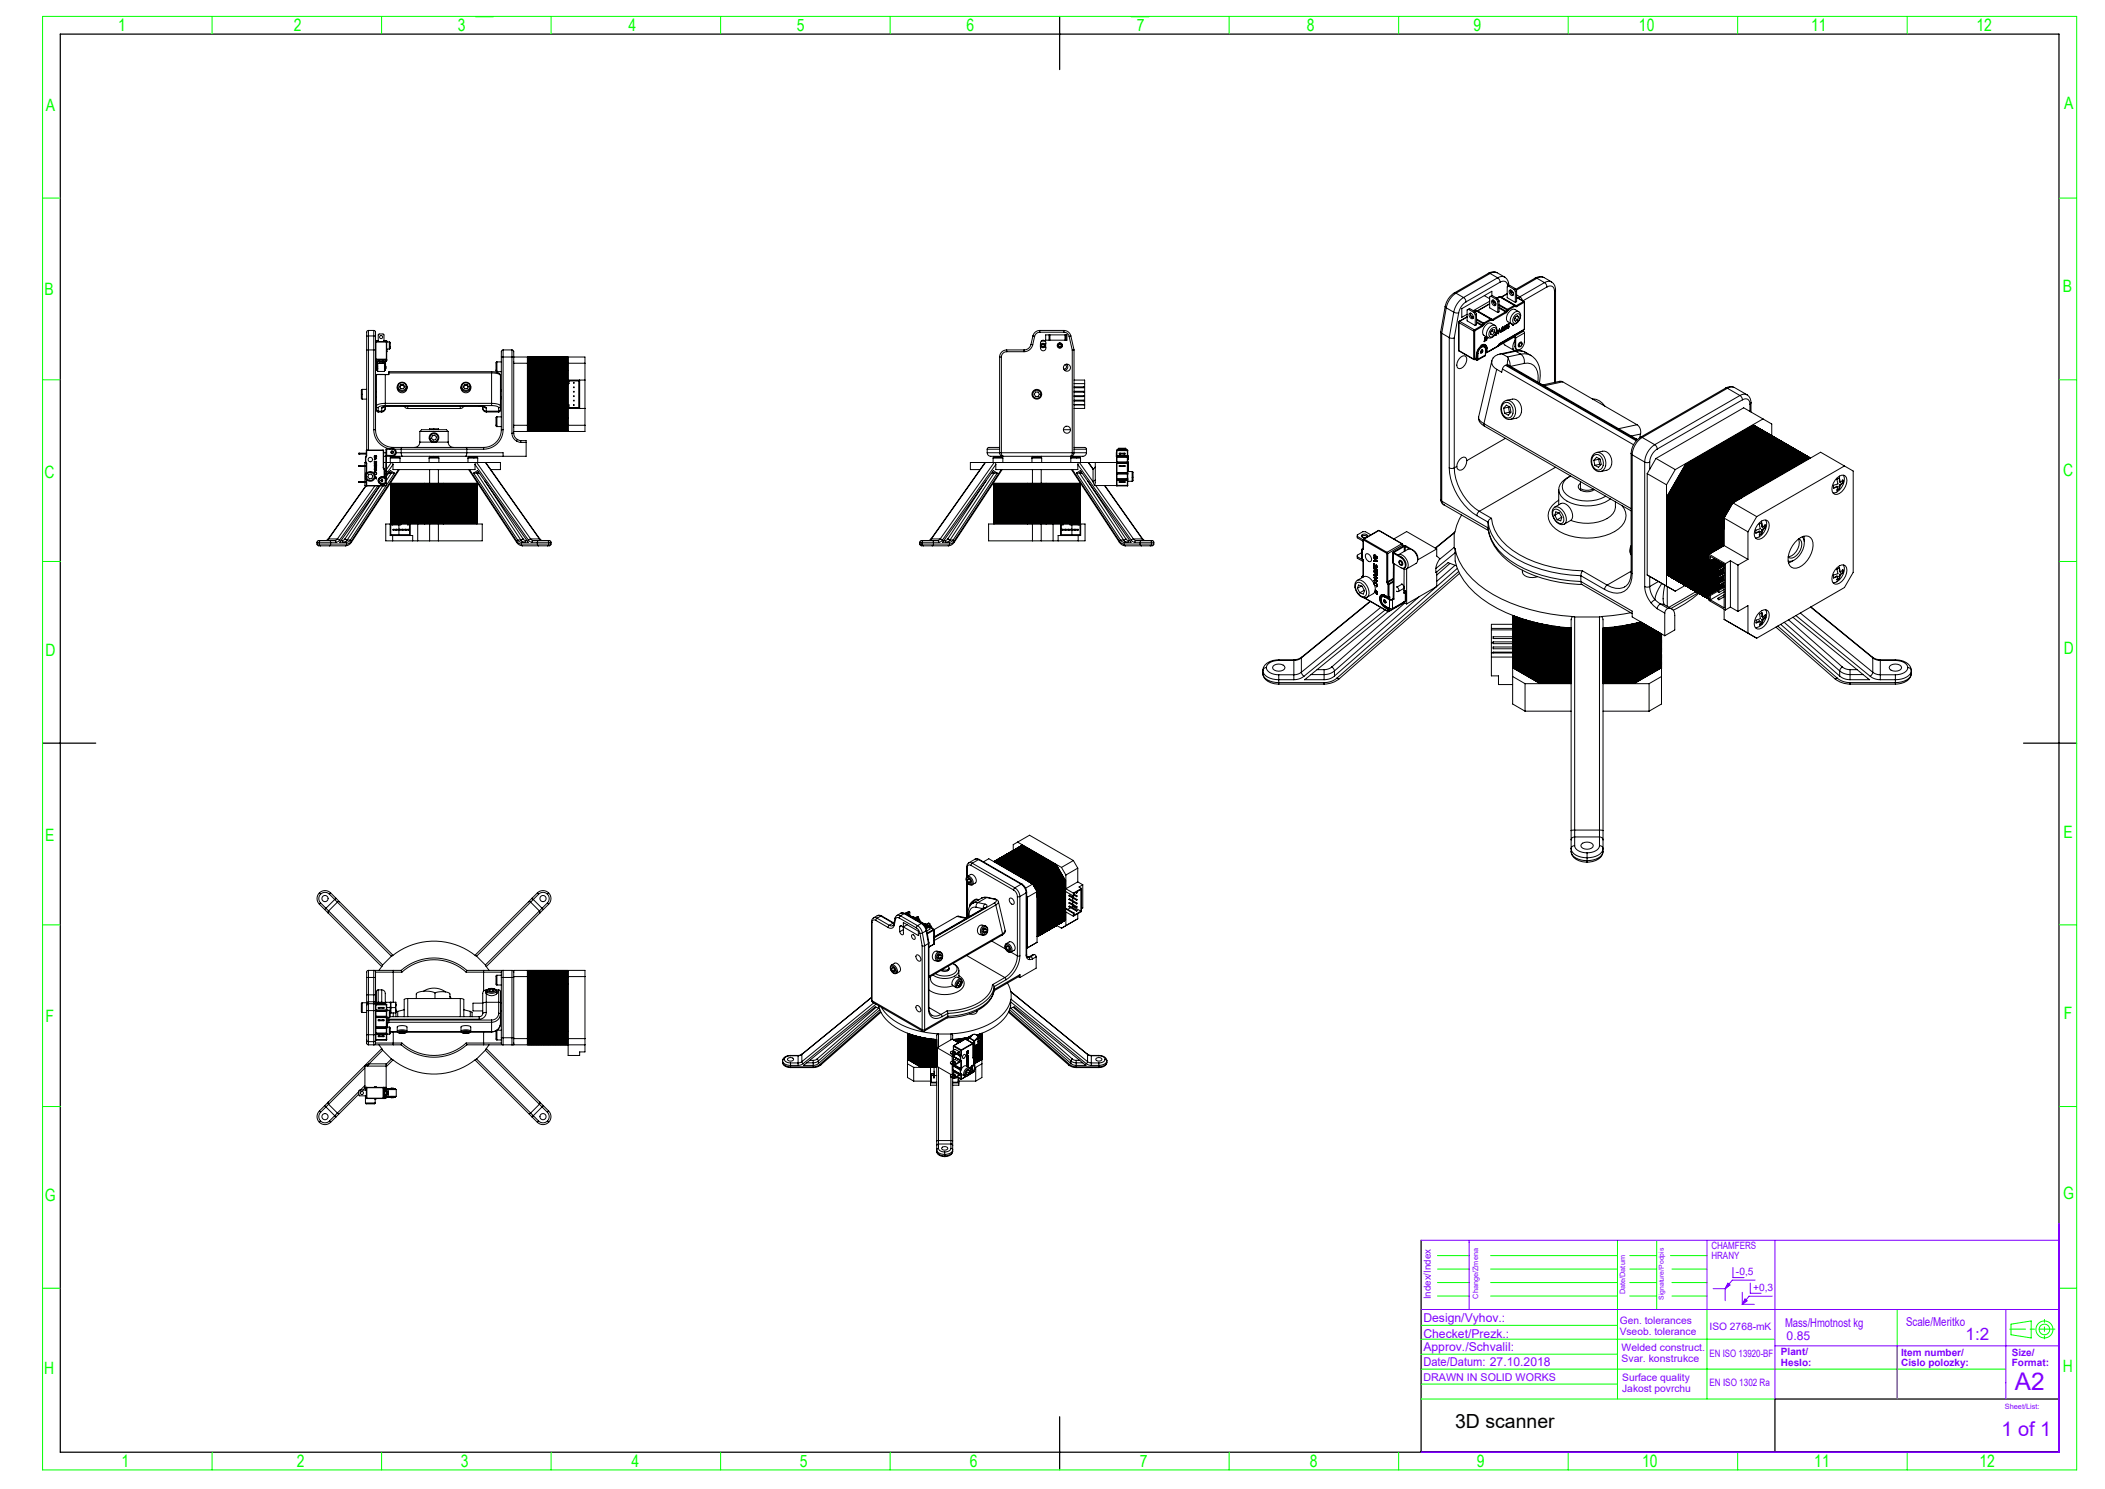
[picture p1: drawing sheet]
<svg xmlns="http://www.w3.org/2000/svg" width="594mm" height="420mm" viewBox="0 0 594 420" stroke-linecap="round" stroke-linejoin="round" font-family="sans-serif">
<defs><g id="words">
<text font-size="6.9" fill="#8000ff" x="568.6" y="392">A2</text>
<text font-size="5.6" fill="#8000ff" x="564.8" y="405">1 of 1</text>
<text font-size="5.5" x="410.6" y="402.8">3D scanner</text>
<g font-size="4.8" fill="#0f0">
<text x="33.4" y="8.6">1</text>
<text x="82.9" y="8.6">2</text>
<text x="129.2" y="8.6">3</text>
<text x="177.4" y="8.6">4</text>
<text x="224.8" y="8.6">5</text>
<text x="272.8" y="8.6">6</text>
<text x="320.8" y="8.6">7</text>
<text x="368.7" y="8.6">8</text>
<text x="415.8" y="8.6">9</text>
<text x="462.5" y="8.6">10</text>
<text x="511.1" y="8.6">11</text>
<text x="557.7" y="8.6">12</text>
<text x="12.9" y="31.4">A</text>
<text x="582.5" y="30.7">A</text>
<text x="12.5" y="83.2">B</text>
<text x="582.1" y="82.5">B</text>
<text x="12.6" y="134.8">C</text>
<text x="582.2" y="134.2">C</text>
<text x="12.8" y="185.1">D</text>
<text x="582.4" y="184.4">D</text>
<text x="12.8" y="237.2">E</text>
<text x="582.3" y="236.5">E</text>
<text x="582.4" y="287.6">F</text>
<text x="12.8" y="288.3">F</text>
<text x="12.7" y="338.8">G</text>
<text x="582.2" y="338.1">G</text>
<text x="12.5" y="387.7">H</text>
<text x="582.1" y="387">H</text>
<text x="34.3" y="413.9">1</text>
<text x="83.8" y="413.9">2</text>
<text x="130.1" y="413.9">3</text>
<text x="178.2" y="413.9">4</text>
<text x="225.7" y="413.9">5</text>
<text x="273.6" y="413.9">6</text>
<text x="321.7" y="413.9">7</text>
<text x="369.6" y="413.9">8</text>
<text x="416.7" y="413.9">9</text>
<text x="463.4" y="413.9">10</text>
<text x="512" y="413.9">11</text>
<text x="558.6" y="413.9">12</text>
</g>
<text font-size="4.8" fill="#8000ff" x="554.7" y="377.9">1:2</text>
<g font-size="3.4" fill="#8000ff">
<text x="401.7" y="377.3">Checket/Prezk.:</text>
<text x="401.7" y="373">Design/Vyhov.:</text>
<text x="503.7" y="374.3">Mass/Hmotnost kg</text>
<text x="504.2" y="377.9">0.85</text>
<text x="537.9" y="373.9">Scale/Meritko</text>
<text x="401.7" y="381.1">Approv./Schvalil:</text>
<text x="401.7" y="385.2">Date/Datum: 27.10.2018</text>
</g>
<text font-size="3" fill="#8000ff" x="401.7" y="389.4">DRAWN IN SOLID WORKS</text>
<g font-size="2.9" fill="#8000ff">
<text x="489.9" y="359.7">-0,5</text>
<text x="494.7" y="364.1">+0,3</text>
<text x="457.1" y="373.3">Gen. tolerances</text>
<text x="457.1" y="376.4">Vseob. tolerance</text>
<text x="482.4" y="375">ISO 2768-mK</text>
<text x="457.6" y="381.2">Welded construct.</text>
<text x="482.4" y="382.7">EN ISO 13920-BF</text>
<text x="457.6" y="384.3">Svar. konstrukce</text>
<text x="457.8" y="389.4">Surface quality</text>
<text x="457.8" y="392.5">Jakost povrchu</text>
<text x="482.4" y="391">EN ISO 1302 Ra</text>
</g>
<g font-size="2.8" fill="#8000ff">
<text x="482.9" y="352.4">CHAMFERS</text>
<text x="482.9" y="355.3">HRANY</text>
<text x="502.6" y="382.3">Plant/</text>
<text x="536.5" y="382.5">Item number/</text>
<text x="567.7" y="382.5">Size/</text>
<text x="502.6" y="385.4">Heslo:</text>
<text x="536.5" y="385.4">Cislo polozky:</text>
<text x="567.7" y="385.4">Format:</text>
</g>
<text font-size="2.7" fill="#8000ff" x="403.7" y="366.5" transform="rotate(-90 403.7 366.5)">Index/Index</text>
<g font-size="2.1" fill="#8000ff">
<text x="458.6" y="365.1" transform="rotate(-90 458.6 365.1)">Date/Datum</text>
<text x="417.1" y="366.3" transform="rotate(-90 417.1 366.3)">Change/Zmena</text>
<text x="565.8" y="397.5">Sheet/List:</text>
</g>
<text font-size="1.9" fill="#8000ff" x="469.5" y="366.7" transform="rotate(-90 469.5 366.7)">Signature/Podpis</text>
</g></defs>
<g fill="none" stroke="#0f0" stroke-width=".28">
<path d="M12 4.6h574v410h-574zM59.8 4.6v5M107.7 4.6v5M134.2 4.7h5M155.5 4.6v5M203.3 4.6v5M251.2 4.6v5M319.2 4.7h5M346.8 4.6v5M394.7 4.6v5M442.5 4.6v5M490.3 4.6v5"/>
<path d="M538.2 4.6v5M12 55.9h5M581 55.9h5M12 107.1h5M581 107.1h5M12 158.4h5M581 158.4h5M12 260.9h5M581 260.9h5M12 312.1h5M581 312.1h5M405.6 354.2h9"/>
<path d="M405.6 358h9M420.6 354.2h35.8M420.6 358h35.8M456.4 349.8v44.8M459.9 354.2h7.6M459.9 358h7.6M467.5 349.8v19.6M471.4 354.2h10.3M471.8 358h9.9M12 363.4h5M400.9 377.7h99.9M401 373.8h55.4"/>
<path d="M401 369.4h80.7v25.2M405.6 365.6h9M405.7 361.8h8.9M420.6 361.8h35.8M420.6 365.6h35.8M459.9 361.8h7.6M459.9 365.6h7.6M471.8 361.8h9.9M471.8 365.6h9.9M535.4 369.4v25.2M567.5 373.5l5.7-.9v4.8l-5.7-.9zM581 363.4h5"/>
<path d="M400.9 390.4h55.5M400.9 386.2h165.1M400.9 382h55.5M400.9 394.6h99.9M59.8 409.6v5M107.7 409.6v5M155.5 409.6v5M203.3 409.6v5M251.2 409.6v5M346.8 409.6v5M394.7 409.6v5M442.5 409.6v5"/>
<path d="M490.3 409.6v5M538.2 409.6v5"/>
<circle cx="576.9" cy="375" r="2.4"/>
<circle cx="576.9" cy="375" r="1.49"/>
</g>
<path d="M17 9.6h564v400h-564zM299 4.6v15M12 209.6h15M571 209.6h15M401 349.8v59.8M299 399.6v15M581 394.6h-80.1v15" fill="none" stroke="#000" stroke-width=".35"/>
<path d="M576.9 372.2v5.5" fill="none" stroke="#0f0" stroke-width=".28" stroke-dasharray="15.2 1.3 1.3 1.3" stroke-dashoffset="14.4"/>
<path d="M579.9 374.9h-12.8" fill="none" stroke="#0f0" stroke-width=".28" stroke-dasharray="15.2 1.3 1.3 1.3" stroke-dashoffset="10.8"/>
<g fill="none" stroke="#8000ff" stroke-width=".28">
<path d="M401 349.8h180M414.6 349.8v19.6M481.7 349.8v19.6M489 357.5v2.9h3.1M500.9 349.8v44.8M581 345.1v64.5h-180M401 369.4h180M483.4 363.5h3.4M486.8 363.5v3.4M487.6 361.9l.6 .6-1.4 1zM487.7 362.1l-.9 1.4M488 362.3l-1.2 1.2"/>
<path d="M491.6 364.5v3.4M491.6 367.9h3.4M492.4 366.4l.6 .5-1.4 1zM492.6 366.5l-1 1.4M492.8 366.8l-1.2 1.1M493.9 361.9v2.9h3.1M495.3 361.1h-6.5l-2 2.4M500.1 365.6h-6.5l-2 2.3M500.9 379.6h80.1M535.3 379.6v15M566 369.4v25.2"/>
</g>
<g fill="none" stroke="#000" stroke-width=".28">
<path d="M420 77.1h.5M420 77.1l-9.6 5.5M420.5 77.1l.9-.3h.9l2.3 1.4M420.5 77.1l-9.6 5.6M420.5 77.1l2.1 1.3M422.4 76.9a2.44 2.44 0 0 0-2.4 .2M422.6 78.4l.5 .5 .2 .7M422.6 78.4l-9.6 5.5M423.3 79.6a1.25 1.25 0 0 1 2.1 .7M423.3 79.6l-9.6 5.5M424.6 78.2l.6 .4 .5 1.1M424.6 78.2l-1.1-.2-.9 .4"/>
<path d="M425.7 79.7l-.3 .6M425.7 79.7l.2 .9M433.2 78.4l.5 .1M433.2 78.4l-5.5 3.2M433.7 78.5l2.1 1.2M433.7 78.5l-5.8 3.4M435.7 78.3a2.47 2.47 0 0 0-2.5 .1M435.7 78.3a2 2 0 0 0-2 .2M435.7 78.3l2.1 1.2M435.8 79.7l.5 .5 .2 .7M435.8 79.7l-6.9 4M437.8 79.5a2.34 2.34 0 0 1 1.1 2.3"/>
<path d="M437.8 79.5a2 2 0 0 0-2 .2M103.5 98.8h2.5M103.5 94.9v32.1M104 94.8l-.5 .1M104 93.2v1.6M104 93.2l-.5 .4v1.3M104 94.8v32.2M104 94.8h1.5M104 93.2h1.5M105.5 94.8l.5 .1M105.5 93.2v1.6M105.5 93.2l.5 .4v1.3"/>
<path d="M105.5 94.8v26.4M106 96.5h.1M106 94.9v26.3M106.1 96.3v.2M106.1 96.3l-.1 .1M106.1 96.3h.1M106.1 96.1l-.1 .1M106.1 96.1h.1M106.1 96.1v.2M106.1 96.5v4.8M106.1 96.5h2.9M106.1 96.3h2.9"/>
<path d="M106.1 96.1h.6M106.1 96.3h.6M106.7 96.3v-1.8l.3-.3h1.1l.3 .3v1.8M108.4 96.1h.6M108.4 96.3h.6M109 96.3v.2M109 96.5h.1M109 96.3l.1 .1M109 96.3h.1M109 96.1l.1 .1M109 96.1h.1M109 96.1v.2"/>
<path d="M109 96.5v4.8M109.1 96.4v.1M109.1 96.4h.1M109.1 96.5v5.2l-.3 .3M109.1 98.5h.8M109.1 96.5h.8M109.1 96.2v.2M109.1 99.2h.1M109.1 98.6h.1M109.1 98.7h.1M109.9 96.5l.2 .2v1.6l-.2 .2M109.9 96.5v2"/>
<path d="M142 98.7v2M142 98.7l-.5 .4v1.6M142 98.7h2.5M144.5 98.7v2M144.5 98.7l.5 .4v1.6M284.1 99.2a1.5 1.5 0 0 0-1.5 1.5M284.1 98.7a2 2 0 0 0-2 2M284.1 98.7v.5M284.1 99.2h4.9M284.1 98.7h4.9M289 98.7v.5M290.9 97.2a2 2 0 0 1-1.9 1.5"/>
<path d="M290.9 97.2l.5 .1M291.4 97.3a2.5 2.5 0 0 1-2.4 1.9M291.5 94.8l.5 .1M291.5 94.8l-.6 2.4M292 94.9l-.6 2.4M293.4 93.7a1.5 1.5 0 0 0-1.4 1.2M293.4 93.2v.5M293.4 93.2a2 2 0 0 0-1.9 1.6M293.4 93.2h6.8M293.4 93.7h6.8M293.8 96.2h1.1M293.9 96.1a.85 .85 0 0 1 1.1 .1 .85 .85 0 0 1 .1 1.1v.2a.92 .92 0 0 1-.1 1.1 .92 .92 0 0 1-1.1 .2l-.3-1.3z"/>
<path d="M294 96.1h.8M295.1 94.5h6v1.5h-6zM296 94.5v1.5M296.3 94.5v1.5M300.2 93.7a1.5 1.5 0 0 1 1.5 1.2M300.2 93.2v.5M300.2 93.2a2 2 0 0 1 2 1.6M300.5 94.5v1.5M300.8 94.5v1.5M301.7 94.9l.9 3.9M302.2 94.8l-.5 .1M302.2 94.8l.9 3.9"/>
<path d="M302.6 98.8v28.9M303.1 98.7l-.5 .1M303.1 98.7v29M406.5 93.6v47.4M406.8 94v47.4M406.8 94l2.2 1.2M407.8 86.4l-1.3 7.2 .3 .4M407.8 86.4l.3 .4M408.1 86.8l2.1 1.3M408.1 86.8l-1.3 7.2M409 95.2l.7 .2 .7-.1M409 95.2v36.8"/>
<path d="M410.2 88.1l1.4 .1M410.2 88.1l-1.2 7.1M410.4 82.6l.5 .1M410.4 82.6a5.8 5.8 0 0 0-2.6 3.8M410.4 95.3v36.7M410.9 82.7a6.3 6.3 0 0 0-2.8 4.1M410.9 82.7l2.1 1.2M411.6 98.8l.1 .2M411.6 90.9l.1 .1M411.6 98.8l.1 .1M411.6 90.9v7.9M411.6 88.2l-1.2 7.1"/>
<path d="M411.7 98.9v.1M411.7 91l4.2 2.4M411.7 98.9l4.2 2.4M411.7 91v7.9M411.7 99l4.2 2.4M411.8 90.6l-.2 .3M411.8 90.6h.1M411.9 90.6l-.2 .4M411.9 90.6l4.2 2.4M413 83.9a6.3 6.3 0 0 0-2.8 4.2M413 83.9l.5 .6 .2 .6M413.7 85.1a4.8 4.8 0 0 0-2.1 3.1"/>
<path d="M413.9 89.4h.1M413.9 89.4l-2.1 1.2M414 89.4l-2.1 1.2M414 89.4v.1M414 89.3l-.1 .1M414 89.4h.1M414.3 87.2l1.6 1M414.7 88.4a1.01 1.01 0 0 1 .9 1.5 1.01 1.01 0 0 1-.9-1.5zM414.9 88.3l.2 .9 .6 .5M415 89l.8 .5M415 88.4h-.1M415.1 88.4l-.2 .1"/>
<path d="M415.2 89.4l.5 .3M415.9 93.4h.2M415.9 93.4v7.9M415.9 88.2l.4 .6M416.1 93l-.2 .4M416.1 93l.1 .3M416.1 93.4v7.9M416.2 93.3l-.1 .1M416.3 88l-.4 .2M416.3 88l.3 .6M416.3 88l-1.6-1-.7 .4v3.1l2.3 1.3M416.3 88.8v3"/>
<path d="M416.3 87.6h.1M416.3 87.6l-.3 .2M416.4 87.6l4.2 2.4M416.4 87.6l-.3 .2M416.6 87.6h-.3M416.6 87.6h-.2M416.6 87.6l4.4 2.5M416.6 99.9h.1M416.6 88.6l-.3 .2M416.6 88.6v3l-.3 .2M416.6 91l1.5 .8M416.6 90.7l1.7 1"/>
<path d="M416.6 90.2l1.9 1.1M416.6 90l2.1 1.1M416.7 99.9l-.1 1.2M416.8 99.6l.3 .2M416.8 99.6v1.7M416.9 87.7h.1M416.9 87.7l3.5-2-3.4 2M417 87.7l4.1 2.4M417.1 99.8a1.78 1.78 0 0 1 1.8-1.9l.3 .7v1.5M417.1 99.8l-.1 1.5M417.8 99.3v.2M417.8 99.4v.1"/>
<path d="M417.9 99.5h-.1M417.9 97.4a1.01 1.01 0 0 1 1.1-.2 1.01 1.01 0 0 1 .6 1M418 98.8l.2-.1a.42 .42 0 0 1 .2 .6 .42 .42 0 0 1-.6 .2zM418.1 97.5l.9-.1 .5 .8M418.1 91.8l.2 .3M418.1 91.8l-2 1.2M418.2 98.7v.1M418.2 98.7l.1 .1M418.2 98.8a.42 .42 0 0 1 .1 .5 .42 .42 0 0 1-.5 .2M418.2 98.8h-.1M418.3 92.1l-2.1 1.2M418.3 91.7l.2 .1"/>
<path d="M418.3 91.7l-.2 .1M418.5 91.3l.3 .1M418.5 91.3l-.2 .4M418.5 91.8l-.2 .3M418.5 97.3l.6 .4 .1 .5M418.7 91.1l-.2 .2M418.7 91.1l.1 .3M418.8 91.4l-.3 .4M418.8 91.4h.1M418.9 83.4l1.5 .9M418.9 97.9a1.39 1.39 0 0 0-2 1.2l-.1 .5M419 95.2v.2"/>
<path d="M419 95.2h.1M419 95.4l.1-.1-.2 1.1M419 97.4l.4 .8M419 95.4l-.1 1M419.1 95.2l-.1 .2M419.2 98.2l.1 1.1M419.3 99.4h.2M419.3 99.4h.1M419.3 99.4h-.1M419.3 99.3v.1M419.3 99.3l-.1 .1M419.3 95l-.3 .2"/>
<path d="M419.4 96.1l.1-1-.2 .1-.4 1.2M419.4 98.2h-.2M419.4 98.2h.1M419.4 98.2v1.1M419.4 95l-.3 .2M419.4 99.4h-.1M419.4 99.3v.1M419.4 99.3h-.1M419.5 98.2v1.1M419.5 99.4h.1M419.5 91.5l1-.4 1.3 .7a2.31 2.31 0 0 0-2.4 2.7l.4 .7-1-.6a2.24 2.24 0 0 1 .7-3.1zM419.5 99.3v.1"/>
<path d="M419.6 98.2l-.5-.9a2.52 2.52 0 0 0-2.5 2.6M419.6 98.2h-.1M419.6 98.2l.1 1.1M419.6 99.4l-.4 .3M419.6 95.1l-.2 1M419.7 99.3h-.2M419.7 99.3l-.1 .1M419.7 95.2l-.3 .9M419.8 95.2h.1M420.4 85l-4.7 2.6M420.6 90l.1 .3M420.6 90l.2 .3"/>
<path d="M420.6 90l-1.9 1.1M420.7 94.1l.5 .3M420.7 92.9l.8-.5h.4a1.72 1.72 0 0 1-1.4 2.7 1.35 1.35 0 0 1 .2-2.2zM420.7 83.6l-.3 .2v3l2.3 1.4M420.7 83.6l1.6 .9M420.7 83.6l.4-.2 1.6 .9M420.7 90.3l-1.9 1.1M420.8 90.3h-.1M420.8 90.3l.2 .1M420.9 93.3l.8 .5M421 83.4v-1.2l-8.5 4.9v2.4l1.5-.9M421 90.1v.3"/>
<path d="M421.1 84.7a1.01 1.01 0 0 1 .8 1.5 1.01 1.01 0 0 1-.8-1.5zM421.1 90.1h-.1M421.1 90.1l.2 .3M421.2 84.9l.8 .4M421.3 85.1l.8 .5M421.3 90.4h-.3M421.4 84.7l-.2 .2 .2 .6 .7 .5M421.5 84.7l-.3 .1M421.7 93.8v-.7l-.5-.1-.5 .6v.8h.5M421.7 93.8l-.5 .6M421.8 91.8a2.18 2.18 0 0 1 .3 2.3 2.18 2.18 0 0 1-1.9 1.3l-.4-.2M422 94.3l.2 .2z"/>
<path d="M422.2 94.5h.1M422.2 93.9l-.1 .3M422.3 84.5l.4 .6M422.3 93.8l-.1 .5-.2-.3M422.4 93.7l-.2 .1M422.4 93.2v.5M422.4 93.2h.1M422.5 93.2l-.1 .5M422.6 93.2h-.2M422.6 93.2h-.1M422.6 93.2l-.4 1.3M422.7 83.9l-.6 .1"/>
<path d="M422.7 97.7l-3.1 1.7M422.7 84.3l-.4 .2M422.7 84.3l.3 .6M422.7 85.1v3.1M422.7 97.6h.1M422.7 97.6v.1M422.7 97.6l-3 1.7M422.7 97.5v.2M423 97.1h.1M423 97.2l-.3 .3M423 84.9l-.3 .2M423 84.9v3.1l-.3 .2"/>
<path d="M423 86.9l1.9 1.1M423 86.7l2 1.1M423 86.1l2.2 1.3M423 85.9l2.4 1.4M423.1 83.7h.1M423.1 83.7l-.7 .4M423.1 92.8l-.3 1.4M423.1 93.2l.4 .5M423.2 83.7l4.1 2.4M423.2 83.7l-.8 .4M423.2 92.9l.3 .8M423.2 92.9l-.4 1.3"/>
<path d="M423.2 93.1l-.4 1.1M423.2 93.1l.3 .6M423.2 97l-.2 .2M423.2 97l-.2 .1M423.3 83.7h-.2M423.3 83.7h-.1M423.3 83.7l4.4 2.6M423.6 83.8h.1M423.6 83.8h-.1M423.7 93l.2 .5M423.7 93v.1M423.7 83.8h-.2"/>
<path d="M423.7 83.8l4.2 2.4M424 93.3h-.1M424 93.3h.1M424 92.3h.3M424 92.3l-.3 .7M424 92.3h.1M424 99.9a2.31 2.31 0 0 0-2.8 1.4 2.31 2.31 0 0 0 1.1 2.9M424 99.9l1.4 .8M424.1 92.3l-.4 .8M424.1 92.3a.76 .76 0 0 1 0 1.1h-.3l-.1-.3M424.2 92.4v.3M424.2 92.7l-.2 .6"/>
<path d="M424.2 92.7l.1 .1M424.3 96.8l.4 .5 2.7 1.6M424.3 92.8l-.1-.3a.36 .36 0 0 0-.4 .1 .36 .36 0 0 0 0 .4l.3 .3M424.3 92.8l-.2 .5M424.5 92.4l.1 .2M424.5 92.4h.1M424.5 93l.1 .1M424.5 93h.1M424.5 92.4l.2 .2 .2-.1v.3M424.6 93v.1M424.8 92.4l-.1 .1M424.8 92.4v.1"/>
<path d="M424.8 91.8h.3M424.8 91.8l-.3 .6M424.8 91.8l.1 .1M424.8 92.8l-.3 .2M424.8 92.8h.1M424.8 92.6v.2M424.9 88l.1 .2M424.9 88l-3.8 2.1M424.9 91.9l-.4 .5M424.9 91.9l.2-.1v.2M424.9 92.8l-.3 .2M425 92h.1"/>
<path d="M425 88.2l-3.7 2.2M425 87.8l.2 .2M425 87.8l-.1 .2M425 92.3l-.2 .1M425 92.3l-.2 .2M425 92.3l-.1 .6-.3 .2M425.1 92l-.4 .2-.1 .3h.2M425.2 87.4l.3 .2M425.2 87.4l-.2 .4M425.2 91.6l.1 .1M425.2 91.6h.1M425.2 88l-.2 .2"/>
<path d="M425.2 92.4l.2 .2M425.2 92.4h.1M425.3 91.6v.1M425.3 91.7l.4-.2-.2 .4M425.3 82.8l-1.7 1M425.3 82.9l-1.6 .9M425.4 87.3l-.2 .1M425.4 87.3l.1 .2M425.4 80.3l.1 .5M425.4 91.9l-.2 .5M425.4 91.9h.1M425.5 87.6l-.3 .4"/>
<path d="M425.5 91.9l-.2 .5M425.5 87.5v.1M425.5 92.4h-.1M425.5 92.4h.1M425.6 91.6l-.2 .3M425.7 80.7l-.4 .2v3.1l2.3 1.3M425.7 80.7l.3-.2 1.6 .9M425.7 80.7l1.6 .9M425.7 92l-.2 .4M425.7 92l.1 .1M425.8 92.1l-.2 .3M425.9 92l-.3 .5-.3-.1"/>
<path d="M425.9 92h-.2M425.9 92l-.1 .1M425.9 91.3l-.5 .9 .2 .2M425.9 91.3l-.7 .3M425.9 91.3l-.6 .3M426 81.8a1.01 1.01 0 0 1 .9 1.6 1.01 1.01 0 0 1-.9-1.6zM426.2 82.1l.1 .3M426.2 81.8l.2 .8 .6 .6M426.3 82.4l.5 .1M426.7 91.4l.2 .3M426.8 82.2l-.5 .2M426.8 82.5l-.4 .2"/>
<path d="M426.8 82.5l.2 .1M426.9 91.7h.1M426.9 82.4l-.1 .1M427 91.7h-.1M427 91.5v.2M427.1 88.3a1.18 1.18 0 0 1 1.5-.4 2.12 2.12 0 0 1 .2 2.4 2.12 2.12 0 0 1-2.2 1.1 2.07 2.07 0 0 1 .5-3.1zM427.3 81.6l.3 .6M427.3 99a4.4 4.4 0 0 1 3.4 .5l-.1-.1M427.3 99l.4 .1M427.3 99l-4.1 .9M427.3 86.1l.2 .3M427.3 86.1l-1.9 1.2"/>
<path d="M427.4 95l.1 2.7M427.4 95l-7.3 4.1M427.4 94.8h.1M427.4 94.8l-4.5 2.5M427.4 94.8v.2M427.4 94.8l.3 .5M427.5 89.8l.7 .4M427.5 89l.8-.5h.3a1.73 1.73 0 0 1-1.4 2.7 1.42 1.42 0 0 1 .3-2.2zM427.5 86.4l-2 1.1M427.5 97.7l.1 .5 .5 .5M427.5 97.7l.2 .2M427.5 96a2 2 0 0 0 .1 3l1-.3"/>
<path d="M427.5 86.4h.1M427.5 86.4l.2 .1M427.6 81.4l-.3 .2M427.6 81.4l.4 .6M427.6 82.2v3.1M427.7 99.1l1.1-.1 1.8 .4M427.7 99.1l1.4 .8M427.7 99.1l-3.7 .8M427.7 86.3v.2M427.7 95.3v2.6M427.9 86.2l-.2 .1M427.9 86.2l.1 .3"/>
<path d="M428 83.8l2.1 1.2M428 82l-.4 .2M428 82v3.1l-.4 .2M428 83.9l1.9 1.1M428 83.2l.9 .5M428 86.5h-.3M428 89.2l.5 .3M428.5 89.5l-.3-.5-.6 .4-.3 .8 .3 .4 .6-.4M428.5 89.5l-.3 .7M428.6 87.9l-1.1-.6a2.31 2.31 0 0 0-2 3.5l1.1 .6M428.8 96.6l.2-.1a.69 .69 0 0 1 .5 .9 .69 .69 0 0 1-.9 .4l-.2-.4zM428.9 83.7l-.6 .3"/>
<path d="M428.9 83.7l.7 1M429 96.9l.1-.1a.46 .46 0 0 1 .3 .6 .46 .46 0 0 1-.7 .2zM429.1 99.9a2.5 2.5 0 0 1 1 2.6M429.1 99.9l1.1-.1 1.8 .4M429.1 99.9l-3.7 .8M429.6 93.2l.3 .2M429.9 93.4l.3 .5M429.9 93.4l-2.5 1.4M429.9 85l.2 .3M429.9 85l-2 1.2M430.1 85.3h.1M430.1 92.9l-6.9 4.1"/>
<path d="M430.1 85.3l-2.1 1.2M430.1 85l.1 .2M430.1 85h-.2M430.1 92.8v.1M430.1 85.3v7.5M430.2 93.9a4.6 4.6 0 0 1-.8 4.3l-.5 .4-.8 .1-.4-.8M430.2 93.9l-2.5 1.4M430.2 92.7l-.1 .2M430.2 85.2l-.1 .1M430.2 92.7l-.1 .1M430.2 85.2v7.5M430.6 99.4l1.4 .8"/>
<path d="M436.5 80.9a1.29 1.29 0 0 1 1.5-.1 1.29 1.29 0 0 1 .7 1.4M436.5 80.9l-6.7 3.9M438.7 82.2v25.7M438.9 81.8l-.2 .4M438.9 81.8v26M102.2 109.8l-.2 .3v2.2l.2 .3M102.2 109.8v2.8M102.2 109.8h1.3M102.2 112.6h1.3M106 101.3h.1M106 101.4l.1 .1M106 101.7l.3 .3"/>
<path d="M106 112h.2M106 110.5h.2M106.1 101.3v.2M106.1 101.3h2.9M106.1 101.5h2.9M106.1 101.5l.1 .3h2.7l.1-.3M106.2 115.5l.1 .5 .4 .2M106.2 115.5l.2 .3 .3 .2M106.2 105.9v9.6M106.3 102h.1M106.3 103.2v.8M106.3 103.6v.9h.1v-.9"/>
<path d="M106.3 103.6h.1M106.3 105.6l-.1 .3M106.3 102v1.6M106.3 105.6h.1M106.3 105.6h3.4M106.4 105.6l-.2 .3M106.4 105.6l2.3 .1M106.4 103.4h.2M106.4 103.8h.2M106.5 102l-.1 1.6M106.5 102l-.1 .1M106.5 102h.1"/>
<path d="M106.5 102h.5M106.6 102.5h1.9v2.3h-1.9zM106.7 116v.2M106.7 116.2h1M106.7 115v1M106.7 116h1M107 102.1v.4h1v-.4M107 102.1h1M107 101.5v.3M107 102v.1M107.7 116v.2M107.7 115.1v.9"/>
<path d="M108 101.5v.3M108 102v.1M108 102h.5M108.5 114.7l-.8 .4M108.5 103.4h.1M108.5 103.8h.1M108.5 102l.1 1.6M108.5 102l.1 .1M108.5 102h.1M108.6 103.6v.9h.2v-.9M108.6 103.6h.2M108.7 115a1.03 1.03 0 0 1-1 1.2"/>
<path d="M108.7 114.4a2.17 2.17 0 0 0-2 .6M108.7 113.8a2.37 2.37 0 0 0-2.5 .8l.5 .4M108.7 113.8v.6M108.7 115a.98 .98 0 0 1-1 1M108.7 114.4h30M108.7 113.8h30M108.7 105.7v8.1M108.7 114.6v.4M108.8 102v1.6M108.8 103.2v.8M108.8 102h-2.5M108.8 102h.1"/>
<path d="M109 101.3v.2M109.7 114.5l-1.2 .2M109.7 114.5a2.17 2.17 0 0 0-2 .6M109.7 114.5h.1M109.7 114.5h25.5M109.7 105.2h29M109.7 105.2v.5h-1M112.1 109.1a1.4 1.4 0 0 0 1.4 1.7 1.4 1.4 0 0 0 1.3-1.7M113.1 108.4v.3M113.1 108.7l-.3 .5M113.8 108.4l.4 .6-.4 .6h-.7l-.4-.5 .4-.7M113.8 108.4h-.7"/>
<path d="M113.8 108.7l.3 .5M113.8 108.4v.3M113.8 108.7h-.7M114.1 114.5l.4 .6 .6 .1M115.1 115.2h14.8M115.1 114.5v.7M129.9 114.5v.7M130.1 109.1a1.4 1.4 0 0 0 1.4 1.7 1.4 1.4 0 0 0 1.3-1.7M130.8 114.5l-.4 .6-.5 .1M131.1 108.4v.3M131.1 108.7l-.3 .5M131.8 108.4l.4 .6-.4 .6h-.7l-.4-.5 .4-.7"/>
<path d="M131.8 108.4h-.7M131.8 108.7l.3 .5M131.8 108.4v.3M131.8 108.7h-.7M135.2 114.5l1.3 .2M135.2 114.5a2.17 2.17 0 0 1 2 .6M135.2 114.5h.1M136.2 115a1.03 1.03 0 0 0 1 1.2M136.2 115a.98 .98 0 0 0 1 1M136.2 114.6v.4M136.5 114.7l.7 .4M137.2 116v.2"/>
<path d="M137.2 116.2h3.5M137.2 115.1v.9M137.2 116h3.5M138.7 104.8a2.14 2.14 0 0 1 2.5 1.1M138.7 113.8v.6M138.7 114.4a2.17 2.17 0 0 1 2 .6M138.7 113.8a2.37 2.37 0 0 1 2.5 .8l-.5 .4M138.7 105.2a2.71 2.71 0 0 1 2.5 .7M138.7 104.8h-29v.4M138.7 104.8v.4M138.7 105.2v8.6M140.2 117.6l-.2 .2v2.3l.2 .2"/>
<path d="M140.2 102.1l-.2 .2v2.3l.2 .2M140.2 117.6v2.7M140.2 102.1v2.7M140.2 117.6h1.3M140.2 102.1h1.3M140.2 104.8h1.3M140.7 116v.2M140.7 115v1M141.2 115.5l-.1 .5-.4 .2M141.2 115.5l-.1 .3-.4 .2M141.2 105.9v9.6M141.2 110h.3"/>
<path d="M141.2 112.5h.3M141.2 112h.3M141.2 110.4h.3M141.5 100.7h.5M141.5 100.7v20.5M142 100.7v20.5M142 100.7h2.5M144.5 100.7h.5M144.5 100.7v21.5M145 102.5h3.8M145 100.7h3.8v21h-3.8M145 100.7v21.5"/>
<path d="M145 120h3.8M148.8 104.5h11.5M148.8 117.9h.1M148.8 100.8h.1M148.9 100.7l.1 21zM148.9 118h.1M149 117.9h.1M149 100.8h.1M149.1 100.7l.1 21zM149.1 118h.1M149.2 117.9h.1M149.2 100.8h.1"/>
<path d="M149.3 100.7l.1 21zM149.3 118h.1M149.4 117.9h.1M149.4 100.8h.1M149.5 100.7l.1 21zM149.5 118h.1M149.6 117.9h.1M149.6 100.8h.1M149.7 100.7l.1 21zM149.7 118h.1M149.8 117.9h.1M149.8 100.8h.1"/>
<path d="M149.9 100.7l.1 21zM149.9 118h.1M150 117.9h.1M150 100.8h.1M150.1 100.7l.1 21zM150.1 118h.1M150.2 117.9h.1M150.2 100.8h.1M150.3 100.7l.1 21zM150.3 118h.1M150.4 117.9h.1M150.4 100.8h.1"/>
<path d="M150.5 100.7l.1 21zM150.5 118h.1M150.6 117.9h.1M150.6 100.8h.1M150.7 100.7l.1 21zM150.7 118h.1M150.8 117.9h.1M150.8 100.8h.1M150.9 100.7l.1 21zM150.9 118h.1M151 117.9h.1M151 100.8h.1"/>
<path d="M151.1 100.7l.1 21zM151.1 118h.1M151.2 117.9h.1M151.2 100.8h.1M151.3 100.7l.1 21zM151.3 118h.1M151.4 117.9h.1M151.4 100.8h.1M151.5 100.7l.1 21zM151.5 118h.1M151.6 117.9h.1M151.6 100.8h.1"/>
<path d="M151.7 100.7l.1 21zM151.7 118h.1M151.8 117.9h.1M151.8 100.8h.1M151.9 100.7l.1 21zM151.9 118h.1M152 117.9h.1M152 100.8h.1M152.1 100.7l.1 21zM152.1 118h.1M152.2 117.9h.1M152.2 100.8h.1"/>
<path d="M152.3 100.7l.1 21zM152.3 118h.1M152.4 117.9h.1M152.4 100.8h.1M152.5 100.7l.1 21zM152.5 118h.1M152.6 117.9h.1M152.6 100.8h.1M152.7 100.7l.1 21zM152.7 118h.1M152.8 117.9h.1M152.8 100.8h.1"/>
<path d="M152.9 100.7l.1 21zM152.9 118h.1M153 117.9h.1M153 100.8h.1M153.1 100.7l.1 21zM153.1 118h.1M153.2 117.9h.1M153.2 100.8h.1M153.3 100.7l.1 21zM153.3 118h.1M153.4 117.9h.1M153.4 100.8h.1"/>
<path d="M153.5 100.7l.1 21zM153.5 118h.1M153.6 117.9h.1M153.6 100.8h.1M153.7 100.7l.1 21zM153.7 118h.1M153.8 117.9h.1M153.8 100.8h.1M153.9 100.7l.1 21zM153.9 118h.1M154 117.9h.1M154 100.8h.1"/>
<path d="M154.1 100.7l.1 21zM154.1 118h.1M154.2 117.9h.1M154.2 100.8h.1M154.3 100.7l.1 21zM154.3 118h.1M154.4 117.9h.1M154.4 100.8h.1M154.5 100.7l.1 21zM154.5 118h.1M154.6 117.9h.1M154.6 100.8h.1"/>
<path d="M154.7 100.7l.1 21zM154.7 118h.1M154.8 117.9h.1M154.8 100.8h.1M154.9 100.7l.1 21zM154.9 118h.1M155 117.9h.1M155 100.8h.1M155.1 100.7l.1 21zM155.1 118h.1M155.2 117.9h.1M155.2 100.8h.1"/>
<path d="M155.3 100.7l.1 21zM155.3 118h.1M155.4 117.9h.1M155.4 100.8h.1M155.5 100.7l.1 21zM155.5 118h.1M155.6 117.9h.1M155.6 100.8h.1M155.7 100.7l.1 21zM155.7 118h.1M155.8 117.9h.1M155.8 100.8h.1"/>
<path d="M155.9 100.7l.1 21zM155.9 118h.1M156 117.9h.1M156 100.8h.1M156.1 100.7l.1 21zM156.1 118h.1M156.2 117.9h.1M156.2 100.8h.1M156.3 100.7l.1 21zM156.3 118h.1M156.4 117.9h.1M156.4 100.8h.1"/>
<path d="M156.5 100.7l.1 21zM156.5 118h.1M156.6 117.9h.1M156.6 100.8h.1M156.7 100.7l.1 21zM156.7 118h.1M156.8 117.9h.1M156.8 100.8h.1M156.9 100.7l.1 21zM156.9 118h.1M157 117.9h.1M157 100.8h.1"/>
<path d="M157.1 100.7l.1 21zM157.1 118h.1M157.2 117.9h.1M157.2 100.8h.1M157.3 100.7l.1 21zM157.3 118h.1M157.4 117.9h.1M157.4 100.8h.1M157.5 100.7l.1 21zM157.5 118h.1M157.6 117.9h.1M157.6 100.8h.1"/>
<path d="M157.7 100.7l.1 21zM157.7 118h.1M157.8 117.9h.1M157.8 100.8h.1M157.9 100.7l.1 21zM157.9 118h.1M158 117.9h.1M158 100.8h.1M158.1 100.7l.1 21zM158.1 118h.1M158.2 117.9h.1M158.2 100.8h.1"/>
<path d="M158.3 100.7l.1 21zM158.3 118h.1M158.4 117.9h.1M158.4 100.8h.1M158.5 100.7l.1 21zM158.5 118h.1M158.6 117.9h.1M158.6 100.8h.1M158.7 100.7l.1 21zM158.7 118h.1M158.8 117.9h.1M158.8 100.8h.1"/>
<path d="M158.9 100.7l.1 21zM158.9 118h.1M159 117.9h.1M159 100.8h.1M159.1 100.7l.1 21zM159.1 118h.1M159.2 117.9h.1M159.2 100.8h.1M159.3 100.7l.1 21zM159.3 118h.1M159.4 117.9h.1M159.4 100.8h.1"/>
<path d="M159.5 100.7l.1 21zM159.5 118h.1M159.6 117.9h.1M159.6 100.8h.1M159.7 100.7l.1 21zM159.7 118h.1M159.8 117.9h.1M159.8 100.8h.1M159.9 100.7l.1 21zM159.9 118h.1M160 117.9h.1M160 100.8h.1"/>
<path d="M160.1 100.7l.1 21zM160.1 118h.1M160.2 117.9h.1M160.2 100.8h.1M160.3 102.5h4.8M160.3 100.7h4.8v21h-4.8zM160.3 108.2h.3v-.7h2.7v7.5h-2.7v-.8h-.3M160.3 107.2h4.8M160.3 115.2h4.8M160.3 120h4.8M163.6 107.2v8M282.1 100.7h.5"/>
<path d="M282.1 100.7v27M282.6 100.7v27M292.2 110.6h.7l.4 .6-.4 .6h-.7l-.3-.6zM300.5 102.9a.62 .62 0 0 1 .4 .8 .62 .62 0 0 1-.8 .4M301 102.7a1 1 0 0 1 .3 1.1 1 1 0 0 1-.9 .7M303.1 114.1l2.7 .1M303.1 112.9h2.7v.2h-2.7M303.1 110.4h2.7v.2h-2.7M303.1 111.6h2.7v.3h-2.7M303.1 109.1h2.7v.3h-2.7M303.1 108.2h3M303.1 114.2h3"/>
<path d="M303.1 107.2h3v8h-3M411.9 101.1a1.22 1.22 0 0 1 1.8-.5 2.59 2.59 0 0 1-1.8 3.4l-.5-.1a2.01 2.01 0 0 1 .5-2.8zM415.9 101.3h.2M415.9 101.3v.1M416.1 101.3h.1M416.2 101.4h-.3M416.2 101.3v.1M416.5 101.2l.2 .2M416.5 101.2l-.3 .2M416.6 101.1h.1M416.6 101.1l-.1 .1M416.6 101.1l-.4 .2"/>
<path d="M416.8 101.3l-.1 .1M416.8 100.8l-.2 .1M416.8 100.7l-.2 .2M417 101.3l-.1 .3-.6-.2M417.3 117.7a2.35 2.35 0 0 0 1.6 2.5M418.7 119.5l.2 .7M418.7 119.5l41.6 24M419.2 100.1l-.2 .3-2.1 1.2M419.2 100.1l-2.2 1.2M421 101.7l-3.8 15.9a1.91 1.91 0 0 0 1.5 1.9M422.3 104.2l-3.6 15.3M424 104.1l-.2 .9-1.5-.8"/>
<path d="M424 104.1l37 21.4M424.3 115.1l.3 1.5M424.3 115.1l.8-.8 1 .5 .3 1.4-.8 .9-1-.5M424.4 113.7a1.91 1.91 0 0 1 2.6 2.1 1.62 1.62 0 0 1-1.3 2.1 1.62 1.62 0 0 1-1.9-1.5 2.42 2.42 0 0 1 .6-2.7zM424.9 103l-.6 .4-.3 .7M424.9 103l36.8 21.3M425.1 112.9l1.7-.3a2.97 2.97 0 0 1 2.5 1.9 2.97 2.97 0 0 1-.7 3.1l-.5 .3-1.7 .4a3 3 0 0 0 1.3-3 3 3 0 0 0-2.1-2.4 2.28 2.28 0 0 0-2 3.3 2.3 2.3 0 0 0 2.8 2.1M425.2 103h.6l36 20.9M425.2 103l36.1 20.8M425.2 103h-.3M425.4 100.7l.2 .5M425.6 101.2l-.3 1.4 .2 .3"/>
<path d="M425.6 101.2l.5 1.1v.9M425.7 114.9l-1.4 .2M425.7 114.9l.2 1.4M425.8 114.7l-.1 .2M425.9 116.3l-1.3 .3M425.9 116.3l.3 .1M430.1 102.5a3.2 3.2 0 0 1 3.9 3.4v1.9M430.1 102.5l-3.8 .8M432 100.3a6.7 6.7 0 0 1 2.4 7.7M441 107.7l-.9-.1-4.7 1M441 107.7l20.9 12.1M441 107.7l-5.2 1.1"/>
<path d="M449.3 112.5a3.9 3.9 0 0 1 3.6 2.1M461.9 119.8a2.5 2.5 0 0 1 1 2.6M461.9 119.8l-5.2 1.1M486.9 109.5h.5M486.9 109.5l-24 13.8M487.4 109.5l-24 13.9M487.4 109.5l3.6 2.1M489.4 109.3a2.47 2.47 0 0 0-2.5 .2M489.4 109.3a2 2 0 0 0-2 .2M489.4 109.3l3.6 2.1M491 111.6l.5 .5 .2 .7M491 111.6l-24.1 13.8"/>
<path d="M491.7 112.8a1.29 1.29 0 0 1 1.5-.2 1.29 1.29 0 0 1 .6 1.4M491.7 112.8l-24.1 13.9M493 111.4a2.34 2.34 0 0 1 1.1 2.2M493 111.4a2 2 0 0 0-2 .2M493.8 114v2M494.1 113.6l-.3 .4M494.1 113.6v2.6M494.9 120l-19 11M497.5 118.2l-24.8 14.3M101.5 127.8v.3M101.5 131.3v.3M101.5 135.8v.3"/>
<path d="M103 131.6v4.2M103 136.1v.9h.4M103.1 133.7h.1M103.1 130.3l.1 .1M103.1 130.3h.1M103.1 135.1h.1M103.1 135.1l.1 .1M103.1 128.9h.1M103.1 128.9v1.4M103.1 133.7v1.4M103.2 133.6l-.1 .1M103.2 133.6v.1"/>
<path d="M103.2 128.8v.1M103.2 128.8l-.1 .1M103.2 130.4l.1 .2M103.2 135.2l.1 .1M103.2 130.5h-.2v.8M103.2 130.3v.1M103.2 135.1h.1M103.2 128.9v1.4M103.2 133.7v.2M103.2 134.9v.2M103.2 133.7h.1M103.2 130.4h.1"/>
<path d="M103.2 135.1v.1M103.2 128.9h.1M103.2 130.4l.2 .1M103.2 135.1l.2 .2M103.3 137l-10.7 15.1M103.3 135.3l.1 .1M103.3 130.6l.1 .1M103.3 133.4l.1 .1M103.3 128.7h.1M103.3 133.4l-.1 .2M103.3 128.7l-.1 .1M103.4 135.4h.1"/>
<path d="M103.4 130.7h.1M103.4 133.3h.1M103.4 133.3l-.1 .1M103.4 136.9h.1M103.4 136.9l.1 .2M103.4 127.1h.1M103.4 128.6h.1M103.4 128.6l-.1 .1M103.4 127.1v1.5M103.4 130.7v2.6M103.4 135.4v1.5M103.4 127.8h-2.2v.3h2.2"/>
<path d="M103.4 135.8h-2.2v.3h2.2M103.4 131.3h-2.2v.3h2.2M103.4 137l-10.7 15M103.4 135.3l.1 .1M103.4 135.3h-.1M103.4 130.5l.1 .2M103.4 130.5l-.1 .1M103.4 133.5l-.2 .2M103.4 128.7l-.2 .2M103.5 133.3l-.1 .2M103.5 136.9h.1M103.5 128.6l-.1 .1"/>
<path d="M103.5 127.1v1.5M103.5 130.7v2.6M103.5 135.4v1.5M103.5 137v.1M103.5 127.1h.1M103.5 127l-.1 .1M103.5 127v.1M103.5 137h4.8M103.5 137.1h4.8M103.5 127.1h4.6M103.5 127h4.6M104 133.8l.7-.1 .5 .5-.2 .7-.7 .2-.5-.6z"/>
<path d="M105.5 121.2h.5M105.5 121.2a5.5 5.5 0 0 0 4.5 5.4M105.6 133.5a.33 .33 0 0 1 .5-.3 .33 .33 0 0 1 0 .6 .29 .29 0 0 0 .1-.5 .29 .29 0 0 0-.5 0 .29 .29 0 0 0 .1 .5h-.1M105.6 130.1l.5 .4 .1-.4 .1 .3-.3 .1-.3-.3-.1 .3zM105.6 132.4l.7 .3-.7 .4 .2-.2zM105.6 129l.7 .4-.7 .3 .2-.2zM105.6 132h.1M105.6 132l.7-.2-.5 .2 .5 .3zM105.6 131.3l.3-.1 .4 .2a.37 .37 0 0 1-.4 .2 .37 .37 0 0 1-.3-.2zM105.7 130.7l.1 .3 .1-.3 .4 .1v.2l-.3-.1a.22 .22 0 0 1-.3 .1 .22 .22 0 0 1 0-.3zM105.7 128.5l.1 .4zM105.7 131.3h.4l.1 .2h-.4z"/>
<path d="M105.8 137.1l-10.6 14.9M105.8 134.8l.4 .3-.4-.2M105.9 134.5l.3 .2-.3-.1M105.9 129.2l.2 .2-.2 .1zM105.9 132.6l.2 .1-.2 .2zM105.9 128.6h.4v.3l-.3-.3-.2 .3zM106 121.2a5 5 0 0 0 5 5M106.3 129.4h.1M106.3 132.7v.1M106.6 137.1l-10.8 15.3M107.1 137.1l-11.2 15.9 2.1-.1 .9-.6M107.2 137.1l-9.8 14.9"/>
<path d="M107.7 134.5h.1M107.7 134.5a1.05 1.05 0 0 0-1 1.1 1.05 1.05 0 0 0 1 1M107.7 136.6l.7 .1M107.7 136.6h.1M107.7 134.6a1 1 0 0 0-1 1 1 1 0 0 0 1 1M107.7 134.6h.1M107.7 136.6h.7M107.7 136.5v.1M107.7 134.6a.95 .95 0 0 0-.9 1 .95 .95 0 0 0 .9 .9M107.7 136.5l.7 .1M108 137.1l-10 15.2M108.1 127.1h.1"/>
<path d="M108.1 127v.1M108.1 127l.1 .1M108.1 131.9h.1M108.1 131.9l.1 .2M108.1 127.1v4.8M108.2 132.1l.2 .2M108.2 131.9l.1 .2M108.2 130.5h.7M108.2 127.1v4.8M108.2 128.7h.7M108.2 127.7h.7M108.3 132.1h-.1"/>
<path d="M108.3 132.1l.2 .1M108.3 137v.1M108.4 132.3h.1M108.4 134.5h.1M108.4 136.9h.1M108.4 136.7h.1M108.4 136.9l-.1 .1M108.4 136.6h.1M108.4 132.3v2.2M108.4 134.6v.2M108.4 136.3v.3M108.4 136.7v.2"/>
<path d="M108.4 134.5h-.7M108.4 134.6h-.7M108.4 136.6v.1M108.5 134.5h.1M108.5 136.6v.1M108.5 134.5v.1M108.5 132.2l-.1 .1M108.5 132.2v.1M108.5 134.5h-.1M108.5 136.9l-.2 .2M108.5 136.6h.1M108.5 134.6h-.1"/>
<path d="M108.5 132.3v2.2M108.5 134.6v.2M108.5 136.3v.3M108.5 136.7v.2M108.5 132.9h.4M108.5 133.7h.4M108.7 136.3h.3M108.7 134.8h.3M108.7 134.8h-.9a.75 .75 0 0 0-.8 .8 .75 .75 0 0 0 .7 .7h1M108.7 134.8v1.5M109 136.3v.7h-.5M109 132.9a.39 .39 0 0 1 .5 .4 .39 .39 0 0 1-.5 .4"/>
<path d="M109 133.7h.1M109 130.5h1.4M109.1 128.7h1.3M109.1 126.7h1.6a.88 .88 0 0 1 .8 .9 .88 .88 0 0 1-.8 .9l-1.8-.1M109.1 126.7h-.2v8.1M109.1 126.7l-.1 9.6M109.9 133.1l.5 .4M109.9 126.7a1.15 1.15 0 0 1 1.6 .1 1.15 1.15 0 0 1 0 1.6 1.15 1.15 0 0 1-1.6 0M110.1 129.2l.3-.2h2.2l.3 .2M110.1 129.2h2.8M110.1 129.2v1.3M110.1 136.3h24.7"/>
<path d="M110.3 136.8l24.4 .1zM110.3 136.4l24.4 .1zM110.3 136.6l24.4 .1zM110.3 137l24.4 .1zM110.3 137.2l24.4 .1zM110.3 137.4l24.4 .1zM110.3 137.6l24.4 .1zM110.3 137.8l24.4 .1zM110.3 138l24.4 .1zM110.3 138.2l24.4 .1zM110.3 138.6l24.4 .1zM110.3 138.4l24.4 .1z"/>
<path d="M110.3 139.2l24.4 .1zM110.3 139l24.4 .1zM110.3 138.8l24.4 .1zM110.3 139.4l24.4 .1zM110.3 139.6l24.4 .1zM110.3 139.8l24.4 .1zM110.4 136.3v.1M110.4 136.5v.1M110.4 136.7v.1M110.4 136.9v.1M110.4 137.1v.1M110.4 137.3v.1"/>
<path d="M110.4 137.5v.1M110.4 137.7v.1M110.4 137.9v.1M110.4 138.1v.1M110.4 138.3v.1M110.4 138.5v.1M110.4 138.7v.1M110.4 138.9v.1M110.4 139.1v.1M110.4 139.3v.1M110.4 139.5v.1M110.4 139.7v.1"/>
<path d="M110.4 139.9v.1M110.4 133.5l-.8 .1M110.4 133.5h.9M110.4 133.5l-1.4 2.1M110.4 130.5h.3M110.4 130.5l-1.4 2M110.7 130.5l.2 .5M110.7 130.5h23.5M110.9 128.7h2.7M110.9 131v1.5h23.1v-1.5M110.9 131l-1.5 2.1M111 126.2v.3"/>
<path d="M111 126.2h2.4M111.3 133.5l-1.1-.8-1.2 1.7M111.3 133.5l-12.4 18.8M111.4 126.7h1.8M111.8 127.7h1.4M112.4 132.5l-13.3 20.2M112.7 132.5l-13.5 20.4M112.9 129.2v1.3M113.2 127.7l.1 .6 .3 .4M113.2 127.7h18.5M113.2 126.7h18.5M113.2 126.7v1"/>
<path d="M113.4 126.2h18.1M113.4 126.2l-.2 .5M113.6 128.7h17.7M118.5 124.7a1.5 1.5 0 0 1-1.5 1.5M118.5 121.7h8M118.5 121.7l.5-.5h5.2a2.13 2.13 0 0 1 2.3 .5M118.5 124.7h3.4M118.5 121.7v3M119.8 136.4v.1M119.8 136.6v.1M119.8 136.8v.1M119.8 137v.1"/>
<path d="M119.8 137.2v.1M119.8 137.4v.1M119.8 137.6v.1M119.8 137.8v.1M119.8 138v.1M119.8 138.2v.1M119.8 138.4v.1M119.8 138.6v.1M119.8 138.8v.1M119.8 139v.1M119.8 139.2v.1M119.8 139.4v.1"/>
<path d="M119.8 139.6v.1M119.8 139.8v.1M119.9 136.3v.1M119.9 136.5v.1M119.9 136.7v.1M119.9 136.9v.1M119.9 137.1v.1M119.9 137.3v.1M119.9 137.5v.1M119.9 137.7v.1M119.9 137.9v.1M119.9 138.1v.1"/>
<path d="M119.9 138.3v.1M119.9 138.5v.1M119.9 138.7v.1M119.9 138.9v.1M119.9 139.1v.1M119.9 139.3v.1M119.9 139.5v.1M119.9 139.7v.1M119.9 139.9v.1M121.1 129.2l.2-.2h2.3l.2 .2M121.1 129.2v1.3M121.1 129.2h.1"/>
<path d="M121.1 129.2h2.7M121.2 128.7v.3M121.2 132.5v3.8M122 122.9l.7-.1 .5 .5-.2 .7-.7 .1-.5-.5zM122.4 121h1.3v.2M122.4 121h-1.2v.2M122.4 121v.2M122.4 128.7v.3M123 124.7h3.5M123.7 132.5v3.8M123.7 128.7v.3M123.8 129.2v1.3"/>
<path d="M125.1 136.3v.1M125.1 136.5v.1M125.1 136.7v.1M125.1 136.9v.1M125.1 137.1v.1M125.1 137.3v.1M125.1 137.5v.1M125.1 137.7v.1M125.1 137.9v.1M125.1 138.1v.1M125.1 138.3v.1M125.1 138.5v.1"/>
<path d="M125.1 138.7v.1M125.1 138.9v.1M125.1 139.1v.1M125.1 139.3v.1M125.1 139.5v.1M125.1 139.7v.1M125.1 139.9v.1M125.1 136.4v.1M125.1 136.6v.1M125.1 136.8v.1M125.1 137v.1M125.1 137.2v.1"/>
<path d="M125.1 137.4v.1M125.1 137.6v.1M125.1 137.8v.1M125.1 138v.1M125.1 138.2v.1M125.1 138.4v.1M125.1 138.6v.1M125.1 138.8v.1M125.1 139v.1M125.1 139.2v.1M125.1 139.4v.1M125.1 139.6v.1"/>
<path d="M125.1 139.8v.1M126.5 124.7a1.5 1.5 0 0 0 1.5 1.5M126.5 121.7v3M131.5 126.2l.2 .5M131.5 126.2h5M131.7 127.7v.6l-.4 .4M131.7 126.7v1M131.7 127.7h10.3v1M131.7 126.7h4.8M132.1 129.2l.2-.2h2.3l.2 .2M132.1 129.2h2.7M132.1 129.2v1.3"/>
<path d="M132.3 132.5l13.5 20.4M132.5 132.5l13.3 20.2M133.6 133.5l1.1-.8 14.4 20.3-2.1-.1-.9-.6M133.6 133.5l12.5 18.8M133.6 133.5h.9M134 131l15.1 21.4M134.2 130.5h.3M134.2 130.5l-.2 .5M134.5 130.5l15.2 21.5M134.5 130.5h2.5M134.5 133.5l.9 .1M134.5 133.5l12.5 18.8"/>
<path d="M134.6 136.3v.1M134.6 136.5v.1M134.6 136.7v.1M134.6 136.9v.1M134.6 137.1v.1M134.6 137.3v.1M134.6 137.5v.1M134.6 137.7v.1M134.6 137.9v.1M134.6 138.1v.1M134.6 138.3v.1M134.6 138.5v.1"/>
<path d="M134.6 138.7v.1M134.6 138.9v.1M134.6 139.1v.1M134.6 139.3v.1M134.6 139.5v.1M134.6 139.7v.1M134.6 139.9v.1M134.8 129.2v1.3M135 133.1l-.5 .4M136.5 126.2v.5M136.8 135.6l10.8 16.4M137 130.5h.1"/>
<path d="M137 130.5l15.2 21.5M137.1 130.5h4.1v2h-2.7M137.1 130.5l15.3 21.6M140.2 120.3h1.3M141.5 121.2a5 5 0 0 1-5 5M141.5 121.2h.5M142 121.2a5.5 5.5 0 0 1-5.5 5.5M144.5 122.2a2.5 2.5 0 0 0 1.3 2.2M144.5 122.2h.5M145 122.2a2 2 0 0 0 1 1.8M145.8 124.4l1.2 .4M146 124l-.2 .4"/>
<path d="M146 124l1 .3M147 124.3h1.5v.5M147 124.3v.5M147 124.8h1.5M148.5 124.8v3.9h-17.2M148.8 121.6h.1M149 121.6h.1M149.2 121.6h.1M149.4 121.6h.1M149.6 121.6h.1M149.8 121.6h.1M150 121.6h.1"/>
<path d="M150.2 121.6h.1M150.4 121.6h.1M150.6 121.6h.1M150.8 121.6h.1M151 121.6h.1M151.2 121.6h.1M151.4 121.6h.1M151.6 121.6h.1M151.8 121.6h.1M152 121.6h.1M152.2 121.6h.1M152.4 121.6h.1"/>
<path d="M152.6 121.6h.1M152.8 121.6h.1M153 121.6h.1M153.2 121.6h.1M153.4 121.6h.1M153.6 121.6h.1M153.8 121.6h.1M154 121.6h.1M154.2 121.6h.1M154.4 121.6h.1M154.6 121.6h.1M154.8 121.6h.1"/>
<path d="M155 121.6h.1M155.2 121.6h.1M155.4 121.6h.1M155.6 121.6h.1M155.8 121.6h.1M156 121.6h.1M156.2 121.6h.1M156.4 121.6h.1M156.6 121.6h.1M156.8 121.6h.1M157 121.6h.1M157.2 121.6h.1"/>
<path d="M157.4 121.6h.1M157.6 121.6h.1M157.8 121.6h.1M158 121.6h.1M158.2 121.6h.1M158.4 121.6h.1M158.6 121.6h.1M158.8 121.6h.1M159 121.6h.1M159.2 121.6h.1M159.4 121.6h.1M159.6 121.6h.1"/>
<path d="M159.8 121.6h.1M160 121.6h.1M160.2 121.6h.1M278 130.5l-15.3 21.6M278 130.5h.1M278 130.5h-4.2v2h2.8M278.1 130.5h2.5M278.1 130.5l-15.3 21.5M278.2 135.6l-10.7 16.4M278.6 127.7a1.26 1.26 0 0 0 1.7 1h2.8M278.6 127.7h3.5M278.6 126.7h3.5"/>
<path d="M278.6 126.7v1M280 133.1l.5 .4M280.2 129.2l.3-.2h2.2l.3 .2M280.2 129.2h2.8M280.2 129.2v1.3M280.3 136.3h24.6M280.4 136.8l24.4 .1zM280.4 136.4l24.4 .1zM280.4 136.6l24.4 .1zM280.4 137l24.4 .1zM280.4 137.2l24.4 .1zM280.4 137.4l24.4 .1z"/>
<path d="M280.4 137.6l24.4 .1zM280.4 137.8l24.4 .1zM280.4 138l24.4 .1zM280.4 138.2l24.4 .1zM280.4 138.6l24.4 .1zM280.4 138.4l24.4 .1zM280.4 139.2l24.4 .1zM280.4 139l24.4 .1zM280.4 138.8l24.4 .1zM280.4 139.4l24.4 .1zM280.4 139.6l24.4 .1zM280.4 139.8l24.4 .1z"/>
<path d="M280.5 136.3v.1M280.5 136.5v.1M280.5 136.7v.1M280.5 136.9v.1M280.5 137.1v.1M280.5 137.3v.1M280.5 137.5v.1M280.5 137.7v.1M280.5 137.9v.1M280.5 138.1v.1M280.5 138.3v.1M280.5 138.5v.1"/>
<path d="M280.5 138.7v.1M280.5 138.9v.1M280.5 139.1v.1M280.5 139.3v.1M280.5 139.5v.1M280.5 139.7v.1M280.5 139.9v.1M280.5 133.5l-.8 .1M280.5 133.5h.9M280.5 133.5l-12.4 18.8M280.6 130.5h.2M280.6 130.5l-15.3 21.5"/>
<path d="M280.8 130.5l.2 .5M280.8 130.5h23.5M281 131v1.5h23.1v-1.5M281 131l-15.1 21.4M281.4 133.5l-1.1-.8-14.3 20.3 2.1-.1 .9-.6M281.4 133.5l-12.4 18.8M282.1 126.2h-3.1l-.4 .5M282.1 127.7h.5M282.1 127.7a1 1 0 0 0 1 1M282.5 132.5l-13.3 20.2M282.6 127.7l.1 .7 .4 .3M282.6 127.7h20"/>
<path d="M282.8 132.5l-13.5 20.4M283 129.2v1.3M283.1 128.7h19M290 136.3v11.5M291.2 129.2l.3-.2h2.2l.3 .2M291.2 129.2h.1M291.2 129.2v1.3M291.2 129.2h2.8M291.3 128.7v.3M291.3 132.5v3.8M292.7 128.7v.3M293.8 132.5v3.8"/>
<path d="M293.8 128.7v.3M294 129.2v1.3M295.2 136.3v.1M295.2 136.5v.1M295.2 136.7v.1M295.2 136.9v.1M295.2 137.1v.1M295.2 137.3v.1M295.2 137.5v.1M295.2 137.7v.1M295.2 137.9v.1M295.2 138.1v.1"/>
<path d="M295.2 138.3v.1M295.2 138.5v.1M295.2 138.7v.1M295.2 138.9v.1M295.2 139.1v.1M295.2 139.3v.1M295.2 139.5v.1M295.2 139.7v.1M295.2 139.9v.1M295.2 136.4v.1M295.2 136.6v.1M295.2 136.8v.1"/>
<path d="M295.2 137v.1M295.2 137.2v.1M295.2 137.4v.1M295.2 137.6v.1M295.2 137.8v.1M295.2 138v.1M295.2 138.2v.1M295.2 138.4v.1M295.2 138.6v.1M295.2 138.8v.1M295.2 139v.1M295.2 139.2v.1"/>
<path d="M295.2 139.4v.1M295.2 139.6v.1M295.2 139.8v.1M300.1 121.2h2M300.8 120.2l-.1 .1M302.2 129.2l.2-.2h2.3l.2 .2M302.2 129.2h2.7M302.2 129.2v1.3M302.4 132.5l13.5 20.4M302.6 127.7l-.1 .6-.4 .4M302.6 127.7h.5M302.6 132.5l13.3 20.2"/>
<path d="M303.1 126.2h3.1l.4 .5M303.1 127.7a1 1 0 0 1-1 1M303.1 127.7h3.5M303.1 126.7h3.5M303.7 133.5l1.2-.8 14.3 20.3-2.1-.1-.9-.6M303.7 133.5h.9M303.7 133.5l12.5 18.8M304.1 131l15.1 21.4M304.3 130.5l-.2 .5M304.3 130.5h.3M304.6 130.5h2.5M304.6 130.5l3.8 5.4"/>
<path d="M304.6 133.5l.9 .1M304.6 133.5l12.5 18.8M304.7 136.3v.1M304.7 136.5v.1M304.7 136.7v.1M304.7 136.9v.1M304.7 137.1v.1M304.7 137.3v.1M304.7 137.5v.1M304.7 137.7v.1M304.7 137.9v.1M304.7 138.1v.1"/>
<path d="M304.7 138.3v.1M304.7 138.5v.1M304.7 138.7v.1M304.7 138.9v.1M304.7 139.1v.1M304.7 139.3v.1M304.7 139.5v.1M304.7 139.7v.1M304.7 139.9v.1M304.9 129.2v1.3M305.1 133.1l-.5 .4M306.6 127.7a1.26 1.26 0 0 1-1.7 1h-2.8"/>
<path d="M306.6 126.7v1M306.9 135.6l10.8 16.4M307.1 130.5h.1M307.1 130.5l1.4 1.9M307.2 130.5h1.9M307.2 130.5l1.3 1.9M308.4 135.9l.5 1.1h6.2M309.1 130.5h6M309.1 130.5l-.1 6.5M309.1 135.4l-.7 .5M309.1 131.7l-.7 .8v3.4M309.2 137l10.6 15"/>
<path d="M311.7 137l10.6 15M311.8 137l10.7 15.1M315 127.6v.2M315 127.8v.3M315 128.1v.1M315 128.9h.1M315 128.1h.1M315 127.8h.1M315 128.8h.1M315 127.6h.1M315 128.4h.1M315 128.2h.1"/>
<path d="M315.1 128.9h.1M315.1 135.3h.1M315.1 130.5l.1 .1M315.1 133.3h.1M315.1 130.7h.1M315.1 135.4h.1M315.1 136.9h.1M315.1 137l.1 .1M315.1 127.1h.1M315.1 127.1v9.9M315.2 135.1v.1M315.2 133.6v.1"/>
<path d="M315.2 128.8v.1M315.2 128.8l-.1 .1M315.2 130.3v.1M315.2 133.4l-.1 .1M315.2 128.6v.1M315.2 133.3v.1M315.2 130.6v.1M315.2 135.3v.1M315.2 136.9v.2M315.2 127v.1M315.2 127l-.1 .1M315.2 130.4h2.9"/>
<path d="M315.2 136.9h2.9M315.2 137.1h2.9M315.2 127h2.9M315.2 133.7h2.9M315.2 128.7h2.9M315.2 127.1v1.5M315.2 128.7v.1M315.2 128.9v1.4M315.2 130.4v.2M315.2 130.7v2.6M315.2 133.4v.2M315.2 133.7v1.4"/>
<path d="M315.2 135.2v.1M315.2 135.4v1.5M315.2 135.2h2.9M315.2 135.1h2.9M315.2 130.3h2.9M315.2 128.9h2.9M315.2 133.6h2.9M315.2 128.8h2.9M315.2 133.4h2.9M315.2 135.3h2.9M315.2 130.6h2.9M315.2 133.3h2.9"/>
<path d="M315.2 130.7h2.9M315.2 135.4h2.9M315.2 128.6h2.9M315.2 127.1h2.9M315.6 126.7h-.2v.3M315.6 126.7h2.1M315.6 126.7v.3M315.7 126.7v-.3h1.9v.3M315.8 127.8h1.7v.3h-1.7zM315.8 135.8h1.7v.3h-1.7zM315.8 131.3h1.7v.3h-1.7zM316.1 127.8v.3"/>
<path d="M316.1 131.3v.3M316.1 135.8v.3M317.2 127.8v.3M317.2 131.3v.3M317.2 135.8v.3M317.7 126.7h.2v.3M317.7 126.7v.3M318.1 135.1v.1M318.1 135.1h.1M318.1 133.7h.1M318.1 133.6v.1M318.1 133.6l.1 .1"/>
<path d="M318.1 130.3v.1M318.1 128.8v.1M318.1 128.8l.1 .1M318.1 133.4l.1 .1M318.1 128.7h.1M318.1 133.3v.1M318.1 133.3h.1M318.1 130.6v.1M318.1 130.7h.1M318.1 135.4h.1M318.1 135.3v.1M318.1 128.6v.1"/>
<path d="M318.1 128.6h.1M318.1 136.9v.2M318.1 136.9h.1M318.1 127v.1M318.1 127.1h.1M318.1 127l.1 .1M318.1 127.1v1.5M318.1 128.7v.1M318.1 128.9v1.4M318.1 130.4v.2M318.1 130.7v2.6M318.1 133.4v.2"/>
<path d="M318.1 133.7v1.4M318.1 135.2v.1M318.1 135.4v1.5M318.2 135.1h.1M318.2 135.1l-.1 .1M318.2 133.7h.1M318.2 128.9h-.1M318.2 135.3h-.1M318.2 130.5l-.1 .1M318.2 133.3v.2M318.2 130.5v.2M318.2 135.3v.1"/>
<path d="M318.2 128.6v.1M318.2 137l-.1 .1M318.2 136.9h.1M318.2 131.2l.1 .2M318.2 130.6l.1 .2M318.2 128.5l.1 .2M318.2 133.5v1.8M318.2 130.1v.4M318.2 132.9h.1M318.2 128.7h.1M318.2 129.2h.1M318.2 135.8h1.3"/>
<path d="M318.2 133h1.3M318.2 127.1v1.5M318.2 128.7v1.8M318.2 130.7v2.6M318.2 135.4v1.5M318.2 131.4h.1M318.2 130.8h.1M318.2 129v.7M318.2 131.8v.5M318.2 132.4l.1 .6M318.2 129.1h.1M318.2 129.6h.1"/>
<path d="M318.2 129.5h.1M318.2 132h.1M318.2 132.5h.1M318.2 132.6h.1M318.3 131.4l-.1 .2M318.3 130.8l-.1 .3M318.3 128.7l-.1 .2M319.5 133l.2 .3v2.3l-.2 .2M319.5 133v2.8M409 132a17.2 17.2 0 0 0 7.7 13.4M409 132l.7 .1 .7-.1M410.4 132a15.6 15.6 0 0 0 7 12.2"/>
<path d="M411.1 131.6l-.7 .4M413.9 129.9l-.4-.9a2.39 2.39 0 0 0-2.4 2.6M413.9 129.9v.2a2.36 2.36 0 0 1-2.1 2.5l-.6-.5-.1-.5M418.9 120.2l41.4 23.9M424.8 123.6l-10.9 6.3M439 131.8l-21.6 12.4M439.8 138.1v4.3M442.9 134.4a4.5 4.5 0 0 0-3 3.9 5.5 5.5 0 0 0 4.7 4 11.8 11.8 0 0 0 9.8-1.6M443.2 134.2a3.2 3.2 0 0 0-1.8 4.6 9.6 9.6 0 0 0 10.3 1.8l1.4-.6M446 136.3a1.01 1.01 0 0 0-.3 1.7 3.7 3.7 0 0 0 4.2 .1M446 137.8a3.9 3.9 0 0 0 3.6 .1M446 135.9v2.3"/>
<path d="M449.8 129.8l.2 1.5M449.8 129.8l.7-.8 1 .5 .3 1.4-.7 .9-1.1-.5M449.8 128.4a1.92 1.92 0 0 1 2.7 2.1 1.62 1.62 0 0 1-1.3 2.1 1.62 1.62 0 0 1-1.9-1.5 2.42 2.42 0 0 1 .5-2.7zM450.5 127.6a2.77 2.77 0 0 1 2.6 3.8 1.93 1.93 0 0 1-1.3 1.6M450.5 127.7a2.87 2.87 0 0 0-1.6 2.5 2.87 2.87 0 0 0 1.5 2.6l.7 .2h.7M450.6 127.6l1.6-.3a2.97 2.97 0 0 1 2.5 1.9 2.97 2.97 0 0 1-.6 3.1l-.6 .3-1.7 .4M451.1 129.6l-1.3 .2M451.1 129.6l.3 1.4M451.3 129.4l-.2 .2M451.4 131l-1.4 .3M451.4 131l.3 .1M460.3 127.9l.3 .4"/>
<path d="M460.3 127.9v33.5M460.6 128.3v33.5M460.6 128.3l3.5 2M461.3 123.8l.6 .3M461.3 123.8l.5 .1M461.8 123.9l.3 .1M462.9 123.3a5.7 5.7 0 0 0-2.6 4.6M462.9 123.3l.5 .1M462.9 122.4l-.2 1.1M462.9 122.4l-2.6 .6M463.4 123.4a6.2 6.2 0 0 0-2.8 4.9M463.4 123.4l3.5 2"/>
<path d="M464.1 130.3l.7 .2 .7-.2M464.1 130.3v35.1M464.8 133.6v28.6l7.9 4.6 2.9-1.7M464.8 133.6l5.5 3.1M465.5 130.3v2.1M466.9 125.4a6.3 6.3 0 0 0-2.8 4.9M466.9 125.4l.5 .6 .2 .7M467.3 129.3l5.4 3.2M467.3 129.3l-2.5 4.3M467.6 126.7a4.7 4.7 0 0 0-2.1 3.6M470.3 136.7v28.6M470.4 140h.1"/>
<path d="M470.4 140v22.1l11.9 6.9M472.7 132.5l-2.4 4.2M475.6 131h.1M475.6 131l-5.2 9M475.7 130.9l-5.3 9.2 .1 .1M475.7 130.9l.2 .1M475.7 130.9l-.1 .1M475.9 131l-5.4 9.2M476 131.1l-5.3 9.2h.1M476 131.1l.1 .1M476 131.1h.1M476.1 131.2l-5.3 9.1"/>
<path d="M476.2 131.3h.1M476.2 131.3l-5.2 9M476.3 131.2l-5.3 9.2 .1 .1M476.3 131.2l.1 .1M476.3 131.2l-.1 .1M476.4 131.3l-5.3 9.2M476.5 131.4v.1M476.5 131.4l-5.2 9.1M476.6 131.4h-.1M476.6 131.4l-5.3 9.2 .1 .1M476.6 131.4l.1 .1M476.7 131.5l-5.3 9.2"/>
<path d="M476.8 131.6l-5.3 9.1 .2 .1M476.8 131.6h.2M476.8 131.6h.1M477 131.6l-5.3 9.2M477 131.8h.1M477 131.8l-5.2 9M477.1 131.7l-5.3 9.2 .2 .1M477.1 131.7l.2 .1M477.1 131.7l-.1 .1M477.3 131.8l-5.3 9.2M477.3 131.9l.1 .1M477.3 131.9l-5.2 9.1"/>
<path d="M477.4 131.9l-5.3 9.2 .1 .1M477.4 131.9l.1 .1M477.4 131.9h-.1M477.5 132l-5.3 9.2M477.7 132l-5.3 9.2 .1 .1M477.7 132l.1 .1M477.7 132l-.1 .1M477.8 132.1l-5.3 9.2M477.9 132.3l-5.2 9M477.9 132.3h.1M478 132.2l-5.3 9.2 .1 .1M478 132.2l.1 .1"/>
<path d="M478 132.2l-.1 .1M478.1 132.3l-5.3 9.2M478.2 132.4h.1M478.2 132.4l-5.2 9.1M478.3 132.4l-5.3 9.2h.1M478.3 132.4l.1 .1M478.3 132.4h-.1M478.4 132.5l-5.3 9.1M478.5 132.6h.1M478.5 132.6l-5.3 9M478.5 132.5l-5.3 9.2 .2 .1M478.5 132.5l.2 .1"/>
<path d="M478.5 132.5v.1M478.7 132.6l-5.3 9.2M478.7 132.7l.1 .1M478.7 132.7l-5.2 9.1M478.8 132.7h-.1M478.8 132.7l-5.3 9.2 .2 .1M478.8 132.7l.2 .1M479 132.8l-5.3 9.2M479.1 132.9l-5.3 9.2h.1M479.1 132.9h.1M479.2 132.9l-5.3 9.2M479.3 133.1h.1"/>
<path d="M479.3 133.1l-5.2 9M479.4 133l-5.3 9.2 .1 .1M479.4 133l.1 .1M479.4 133l-.1 .1M479.5 133.1l-5.3 9.2M479.6 133.2l-5.2 9.1M479.6 133.2v.1M479.7 133.2l-5.3 9.2 .1 .1M479.7 133.2l.1 .1M479.7 133.2h-.1M479.8 133.3l-5.3 9.2M480 133.4l-5.4 9.1 .2 .1"/>
<path d="M480 133.4h.1M480 133.4h-.1M480.1 133.4l-5.3 9.2M480.2 133.6h.1M480.2 133.6l-5.3 9M480.4 133.6l-.2-.1-5.3 9.2 .2 .1M480.4 133.6l-5.3 9.2M480.4 133.7l.1 .1M480.4 133.7l-5.2 9.1M480.7 133.8l-.2-.1-5.3 9.2h.2M480.7 133.8l-5.3 9.1M480.9 133.9l-.1-.1-5.3 9.2 .1 .1"/>
<path d="M480.9 133.9l-5.3 9.2M481 134.1h.1M481 134.1l-5.2 9M481.1 134l-5.3 9.2 .1 .1M481.1 134l.1 .1M481.1 134l-.1 .1M481.2 134.1l-5.3 9.2M481.4 134.2l-5.3 9.2h.1M481.4 134.2l.1 .1M481.4 134.2h-.1M481.5 134.3l-5.3 9.1M481.6 134.4h.1"/>
<path d="M481.6 134.4l-5.3 9M481.6 134.3l-5.3 9.2 .2 .1M481.6 134.3l.2 .1M481.6 134.3v.1M481.8 134.4l-5.3 9.2M481.8 134.5l.1 .1M481.8 134.5l-5.2 9.1M482.1 134.6l-.2-.1-5.3 9.2 .2 .1M482.1 134.6l-5.3 9.2M482.4 134.7h-.2l-5.3 9.1 .2 .1M482.4 134.7l-5.3 9.2M482.4 134.9h.1"/>
<path d="M482.4 134.9l-5.2 9M482.6 134.9l-.1-.1-5.3 9.2 .1 .1M482.6 134.9l-5.3 9.2M482.7 135v.1M482.7 135l-5.2 9.1M482.8 135l-5.3 9.2 .1 .1M482.8 135l.1 .1M482.8 135h-.1M482.9 135.1l-5.3 9.2M483.1 135.2l-5.3 9.1 .1 .1M483.1 135.2h.1M483.1 135.2h-.1"/>
<path d="M483.2 135.2l-5.3 9.2M483.3 135.4h.1M483.3 135.4l-5.3 9M483.3 135.3l-5.3 9.2 .2 .1M483.3 135.3l.2 .1M483.3 135.3v.1M483.5 135.4l-5.3 9.2M483.6 135.5l-5.3 9.2h.2M483.6 135.5l.2 .1M483.6 135.5h.1M483.8 135.6l-5.3 9.1M483.8 135.7h.1"/>
<path d="M483.8 135.7l-5.2 9M484.1 135.7l-.2-.1-5.3 9.2 .1 .1M484.1 135.7l-5.4 9.2M484.1 135.9h.1M484.1 135.9l-5.2 9M484.3 135.9l-.1-.1-5.3 9.2 .1 .1M484.3 135.9l-5.3 9.2M484.6 136h-.1l-5.3 9.2h.1M484.6 136l-5.3 9.2M484.7 136.2h.1M484.7 136.2l-5.2 9M484.8 136.1l-.1 .1"/>
<path d="M484.8 136.1l-5.3 9.2 .1 .1M484.8 136.1l.1 .1M484.9 136.2l-5.3 9.2M485 136.3v.1M485 136.3l-5.3 9.1M485 136.3l-5.3 9.2 .2 .1M485 136.3l.2 .1M485 136.3h.1M485.2 136.4l-5.3 9.2M485.3 136.5l-5.3 9.1 .2 .1M485.3 136.5h.2M485.3 136.5h.1"/>
<path d="M485.5 136.5l-5.3 9.2M485.5 136.7h.1M485.5 136.7l-5.2 9M485.6 136.6l-5.3 9.2 .1 .1M485.6 136.6l.1 .1M485.6 136.6l-.1 .1M485.7 136.7l-5.3 9.2M485.8 136.8v.1M485.8 136.8l-5.2 9.1M486 136.9l-.1-.1-5.3 9.2 .1 .1M486 136.9l-5.3 9.2M486.1 137h.1"/>
<path d="M486.1 137l-5.2 9M486.3 137l-.1-.1-5.3 9.2 .1 .1M486.3 137l-5.3 9.2M486.4 137.2h.1M486.4 137.2l-5.2 9M486.6 137.2l-.1-.1-5.3 9.2 .1 .1M486.6 137.2l-5.3 9.2M486.7 137.3l-5.3 9.2h.2M486.7 137.3l.2 .1M486.7 137.3h.1M486.9 137.4l-5.3 9.1M486.9 137.5h.1"/>
<path d="M486.9 137.5l-5.2 9M487 137.4l-.1 .1M487 137.4l-5.3 9.2 .2 .1M487 137.4l.2 .1M487.2 137.5l-5.3 9.2M487.2 137.6l-5.2 9.1M487.2 137.6l.1 .1M487.3 137.6l-5.3 9.2 .1 .1M487.3 137.6l.1 .1M487.3 137.6h-.1M487.4 137.7l-5.3 9.2M487.7 137.8h-.1l-5.3 9.1 .1 .1"/>
<path d="M487.7 137.8l-5.3 9.2M487.8 138h.1M487.8 138l-5.2 9M488 138l-.1-.1-5.3 9.2 .1 .1M488 138l-5.3 9.2M488.1 138.1v.1M488.1 138.1l-5.2 9.1M488.3 138.2l-.1-.1-5.3 9.2 .1 .1M488.3 138.2l-5.3 9.2M488.4 138.3l-5.3 9.1 .2 .1M488.4 138.3h.2M488.4 138.3h.1"/>
<path d="M488.6 138.3l-5.3 9.2M488.6 138.5h.1M488.6 138.5l-5.2 9M488.7 138.4l-5.3 9.2 .2 .1M488.7 138.4l.2 .1M488.7 138.4l-.1 .1M488.9 138.5l-5.3 9.2M489 138.6l-5.3 9.2h.1M489 138.6l.1 .1M489 138.6v.1M489.1 138.7l-5.3 9.1M489.2 138.8h.1"/>
<path d="M489.2 138.8l-5.2 9M489.4 138.8l-.1-.1-5.3 9.2 .1 .1M489.4 138.8l-5.3 9.2M489.5 139h.1M489.5 139l-5.2 9M489.7 139l-.1-.1-5.3 9.2 .1 .1M489.7 139l-5.3 9.2M490 139.2l-.1-.1-5.4 9.2h.2M490 139.2l-5.3 9.1M490.1 139.3h.1M490.1 139.3l-5.3 9M490.3 139.3l-.2-.1-5.3 9.2 .2 .1"/>
<path d="M490.3 139.3l-5.3 9.2M490.3 139.4l.1 .1M490.3 139.4l-5.2 9.1M490.4 139.4l-5.3 9.2 .2 .1M490.4 139.4l.2 .1M490.4 139.4h-.1M490.6 139.5l-1.3 2.2M490.6 139.6h.1M490.6 139.6l-1.1 2M490.7 139.6h.1M490.7 139.6l-1.1 1.9M490.7 139.6h-.1"/>
<path d="M490.8 139.6l-.9 1.8M490.9 139.8l-.8 1.4M490.9 139.8h.1M491 139.7l.1 .1M491 139.7l-.9 1.5M491 139.7l-.1 .1M491.1 139.8l-.7 1.2M491.2 139.9v.1M491.4 140l-.1-.1-.7 1M491.4 140l-.4 .7M495.1 120l-19.1 11.1M495.2 120.1l-19.1 11.1"/>
<path d="M495.4 120.2l-19.1 11M495.5 120.3l-19.1 11M495.6 120.4l-19 11M495.8 120.5l-19.1 11M495.9 120.5l-19.1 11.1M496.1 120.6l-19.1 11M496.2 120.7l-19.1 11M496.4 120.8l-19.1 11M496.5 120.9l-19.1 11M496.6 120.9l-19.1 11.1M496.8 121l-19.1 11M496.9 121.1l-19.1 11"/>
<path d="M497.1 121.2l-19.1 11M497.2 121.3l-19.1 11M497.3 121.4l-19 11M497.5 121.4l-19.1 11.1M497.6 121.5l-19.1 11M497.8 121.6l-19.1 11M497.9 121.7l-19.1 11M498.1 121.8l-19.1 11M498.2 121.8l-19.1 11.1M498.3 121.9l-19.1 11M498.5 122l-19.1 11M498.6 122.1l-19.1 11"/>
<path d="M498.8 122.2l-19.1 11M498.9 122.3l-19.1 11M499 122.3l-19 11.1M499.2 122.4l-19.1 11M499.3 122.5l-19.1 11.1M499.5 122.6l-19.1 11M499.6 122.7l-19.2 11M499.8 122.7l-19.1 11.1M499.9 122.8l-19.1 11.1M500 122.9v-3.3l-8-4.6-24.7 14.3M500 122.9l-19.1 11M500.2 123l-19.1 11"/>
<path d="M500.3 123.1l-19.1 11M500.5 123.1l-19.1 11.1M500.6 123.2l-19.1 11.1M500.7 123.3l-19.1 11M500.9 123.4l-19.1 11M501 123.5l-19.2 11M501.2 123.6l-19.1 11M501.3 123.6l-19.1 11.1M501.4 123.7l-19 11M501.6 123.8l-19.2 11.1M501.7 123.9l-19.1 11M501.9 124l-19.1 11"/>
<path d="M502 124l-19.1 11.1M502.2 124.1l-19.1 11.1M502.3 124.2l-19.1 11M502.4 124.3l-19.1 11M502.6 124.4l-19.1 11M502.7 124.5l-19.1 11M502.9 124.5l-19.1 11.1M503 124.6l-19.2 11.1M503.1 124.7l-19 11M503.3 124.8l-19.2 11.1M503.4 124.9l-19.1 11M503.6 124.9l-19.2 11.1"/>
<path d="M503.7 125l-19.1 11M503.9 125.1l-19.1 11M504 125.2l-19.1 11M504.1 125.3l-19.1 11M504.3 125.4l-19.1 11M504.4 125.4l-19.1 11.1M504.6 125.5l-19.1 11M504.7 125.6l-19.1 11M504.8 125.7l-19.1 11M505 125.8l-19.2 11M505.1 125.8l-19.1 11.1M505.3 125.9l-19.2 11.1"/>
<path d="M505.4 126l-19.1 11M505.5 126.1l-19.1 11.1M505.7 126.2l-19.1 11M505.8 126.3l-19.1 11M506 126.3l-19.1 11.1M506.1 126.4l-19.1 11M506.3 126.5l-19.1 11M506.4 126.6l-19.1 11M506.5 126.7l-19.1 11M506.7 126.7l-19.2 11.1M506.8 126.8l-19.1 11M507 126.9l-19.2 11.1"/>
<path d="M507.1 127l-19.1 11M507.2 127.1l-19.1 11M507.4 127.2l-19.1 11M507.5 127.2l-19.1 11.1M507.7 127.3l-19.1 11M507.8 127.4l-19.1 11M508 127.5l-19.1 11M508.1 127.6l-19.1 11M508.2 127.6l-19.1 11.1M508.4 127.7l-19.2 11.1M508.5 127.8l-19.1 11M508.7 127.9l-19.2 11.1"/>
<path d="M508.8 128l-19.1 11M508.9 128l-19.1 11.1M509.1 128.1l-19.1 11.1M509.2 128.2l-19.1 11.1M509.4 128.3l-19.1 11M509.5 128.4l-19.1 11M509.6 128.5l-19 11M509.8 128.5l-19.1 11.1M509.9 128.6l-19.1 11M510.1 128.7l-19.1 11M510.2 128.8l-19.1 11M510.4 128.9l-19.2 11"/>
<path d="M510.5 128.9l-19.1 11.1M510.6 129l-19.1 11.1M510.8 129.1l-19.1 11M510.9 129.2l-16.1-9.3-19.1 11M518.4 134.8a1.54 1.54 0 0 1 2.7 0 3.9 3.9 0 0 1-3.3 4.6 1.72 1.72 0 0 1-.8-2.2l.3-.9zM518.6 137.3l-1.2 .4M518.6 137.3l-.3 1 .8-.5M518.6 137.3l-.3-.1-.9 .5M519.1 134.8l.2 1.3M519.1 134.8l-.8 .4 .3 1.3-1.2 .4v.8M519.1 134.8v1.1l.2 .2M519.1 136.7v1.1"/>
<path d="M519.1 136.7l.2 .2M519.3 136.1l.7-.7v.8M519.3 136.9l-.2 .9M520 136.2l-.7 .7M520 136.2l-.9 .5M520.2 134.1a3.8 3.8 0 0 1-2.9 5M520.5 131.4l-24.8 14.3M89.5 153.5l.3 .4 .7 .1M89.5 153.5h.6M89.5 153h.6M89.5 153v.5M90.1 153h3.2"/>
<path d="M90.1 153.5h3.2M90.1 153.5l.4 .5M90.1 153v.5M90.5 152.5h-.7l-.3 .5M90.5 152.5h2.4M90.5 152.5l-.4 .5M90.5 154h2.4M92.7 152l-.7 .5 .6-.4M92.7 152l-.1 .1M92.7 152h2.5M92.9 152.5l.4 .5M92.9 152.5h1.6"/>
<path d="M92.9 154h4.6M93.3 153.5l-.4 .5M93.3 153v.5M93.3 153h1.5M93.3 153.5h4.5M94.5 152.5l.3 .5M95.2 152l-.7 .5M95.2 152l.6 .4M95.8 152.4l-.5 .4-.5 .2M96.2 152.5h.4M97.4 152l-.8 .5M97.4 152l.6 .3"/>
<path d="M97.8 153.5l-.3 .5M98 152.3l-.9 .6h-.4l-.1-.4M98 152.3h.9M99.1 152.7l-.6 .5-.7 .3M99.1 152.7l.1 .2M99.2 152.9l-.8 .8-.9 .3M108.9 147.8h27.2v4.8h-27.2zM110.1 147.8v3.3h6.4v1.5M110.3 140.2l24.4 .1zM110.3 140l24.4 .1zM110.3 140.4l24.4 .1zM110.3 140.8l24.4 .1z"/>
<path d="M110.3 140.6l24.4 .1zM110.3 141l24.4 .1zM110.3 141.4l24.4 .1zM110.3 141.2l24.4 .1zM110.3 141.6l24.4 .1zM110.3 141.8l24.4 .1zM110.3 142l24.4 .1zM110.3 142.2l24.4 .1zM110.3 142.4l24.4 .1zM110.3 142.6l24.4 .1zM110.3 143l24.4 .1zM110.3 142.8l24.4 .1z"/>
<path d="M110.3 143.2l24.4 .1zM110.3 143.4l24.4 .1zM110.3 143.6l24.4 .1zM110.3 143.8l24.4 .1zM110.3 144.2l24.4 .1zM110.3 144l24.4 .1zM110.3 144.4l24.4 .1zM110.3 144.6l24.4 .1zM110.3 144.8l24.4 .1zM110.3 145l24.4 .1zM110.3 145.2l24.4 .1zM110.3 145.4l24.4 .1z"/>
<path d="M110.3 145.8l24.4 .1zM110.3 145.6l24.4 .1zM110.3 146l24.4 .1zM110.3 146.4l24.4 .1zM110.3 146.2l24.4 .1zM110.3 146.6l24.4 .1zM110.3 146.8l24.4 .1zM110.3 147l24.4 .1zM110.3 147.2l24.4 .1zM110.3 147.6l24.4 .1zM110.3 147.4l24.4 .1zM110.4 140.1v.1"/>
<path d="M110.4 140.3v.1M110.4 140.5v.1M110.4 140.7v.1M110.4 140.9v.1M110.4 141.1v.1M110.4 141.3v.1M110.4 141.5v.1M110.4 141.7v.1M110.4 141.9v.1M110.4 142.1v.1M110.4 142.3v.1M110.4 142.5v.1"/>
<path d="M110.4 142.7v.1M110.4 142.9v.1M110.4 143.1v.1M110.4 143.3v.1M110.4 143.5v.1M110.4 143.7v.1M110.4 143.9v.1M110.4 144.1v.1M110.4 144.3v.1M110.4 144.5v.1M110.4 144.7v.1M110.4 144.9v.1"/>
<path d="M110.4 145.1v.1M110.4 145.3v.1M110.4 145.5v.1M110.4 145.7v.1M110.4 145.9v.1M110.4 146.1v.1M110.4 146.3v.1M110.4 146.5v.1M110.4 146.7v.1M110.4 146.9v.1M110.4 147.1v.1M110.4 147.3v.1"/>
<path d="M110.4 147.5v.1M110.4 147.7v.1M110.8 147.8v.3M110.8 151.1v1.5M111 149.3h4.6M111 149.6h4.6M112.6 148.1v1.2M112.6 149.6v1.2M113.1 147.8v.3h-2.8v2.7h5.3v-2.7h-.6v-.3M115.8 147.8v3.3M117.9 147.8v4.8M119.8 140v.1"/>
<path d="M119.8 140.2v.1M119.8 140.4v.1M119.8 140.6v.1M119.8 140.8v.1M119.8 141v.1M119.8 141.2v.1M119.8 141.4v.1M119.8 141.6v.1M119.8 141.8v.1M119.8 142v.1M119.8 142.2v.1M119.8 142.4v.1"/>
<path d="M119.8 142.6v.1M119.8 142.8v.1M119.8 143v.1M119.8 143.2v.1M119.8 143.4v.1M119.8 143.6v.1M119.8 143.8v.1M119.8 144v.1M119.8 144.2v.1M119.8 144.4v.1M119.8 144.6v.1M119.8 144.8v.1"/>
<path d="M119.8 145v.1M119.8 145.2v.1M119.8 145.4v.1M119.8 145.6v.1M119.8 145.8v.1M119.8 146v.1M119.8 146.2v.1M119.8 146.4v.1M119.8 146.6v.1M119.8 146.8v.1M119.8 147v.1M119.8 147.2v.1"/>
<path d="M119.8 147.4v.1M119.8 147.6v.1M119.9 140.1v.1M119.9 140.3v.1M119.9 140.5v.1M119.9 140.7v.1M119.9 140.9v.1M119.9 141.1v.1M119.9 141.3v.1M119.9 141.5v.1M119.9 141.7v.1M119.9 141.9v.1"/>
<path d="M119.9 142.1v.1M119.9 142.3v.1M119.9 142.5v.1M119.9 142.7v.1M119.9 142.9v.1M119.9 143.1v.1M119.9 143.3v.1M119.9 143.5v.1M119.9 143.7v.1M119.9 143.9v.1M119.9 144.1v.1M119.9 144.3v.1"/>
<path d="M119.9 144.5v.1M119.9 144.7v.1M119.9 144.9v.1M119.9 145.1v.1M119.9 145.3v.1M119.9 145.5v.1M119.9 145.7v.1M119.9 145.9v.1M119.9 146.1v.1M119.9 146.3v.1M119.9 146.5v.1M119.9 146.7v.1"/>
<path d="M119.9 146.9v.1M119.9 147.1v.1M119.9 147.3v.1M119.9 147.5v.1M119.9 147.7v.1M121.2 147.8v4.8M123.7 147.8v4.8M125.1 140.1v.1M125.1 140.3v.1M125.1 140.5v.1M125.1 140.7v.1M125.1 140.9v.1"/>
<path d="M125.1 141.1v.1M125.1 141.3v.1M125.1 141.5v.1M125.1 141.7v.1M125.1 141.9v.1M125.1 142.1v.1M125.1 142.3v.1M125.1 142.5v.1M125.1 142.7v.1M125.1 142.9v.1M125.1 143.1v.1M125.1 143.3v.1"/>
<path d="M125.1 143.5v.1M125.1 143.7v.1M125.1 143.9v.1M125.1 144.1v.1M125.1 144.3v.1M125.1 144.5v.1M125.1 144.7v.1M125.1 144.9v.1M125.1 145.1v.1M125.1 145.3v.1M125.1 145.5v.1M125.1 145.7v.1"/>
<path d="M125.1 145.9v.1M125.1 146.1v.1M125.1 146.3v.1M125.1 146.5v.1M125.1 146.7v.1M125.1 146.9v.1M125.1 147.1v.1M125.1 147.3v.1M125.1 147.5v.1M125.1 147.7v.1M125.1 140v.1M125.1 140.2v.1"/>
<path d="M125.1 140.4v.1M125.1 140.6v.1M125.1 140.8v.1M125.1 141v.1M125.1 141.2v.1M125.1 141.4v.1M125.1 141.6v.1M125.1 141.8v.1M125.1 142v.1M125.1 142.2v.1M125.1 142.4v.1M125.1 142.6v.1"/>
<path d="M125.1 142.8v.1M125.1 143v.1M125.1 143.2v.1M125.1 143.4v.1M125.1 143.6v.1M125.1 143.8v.1M125.1 144v.1M125.1 144.2v.1M125.1 144.4v.1M125.1 144.6v.1M125.1 144.8v.1M125.1 145v.1"/>
<path d="M125.1 145.2v.1M125.1 145.4v.1M125.1 145.6v.1M125.1 145.8v.1M125.1 146v.1M125.1 146.2v.1M125.1 146.4v.1M125.1 146.6v.1M125.1 146.8v.1M125.1 147v.1M125.1 147.2v.1M125.1 147.4v.1"/>
<path d="M125.1 147.6v.1M134.6 140.1v.1M134.6 140.3v.1M134.6 140.5v.1M134.6 140.7v.1M134.6 140.9v.1M134.6 141.1v.1M134.6 141.3v.1M134.6 141.5v.1M134.6 141.7v.1M134.6 141.9v.1M134.6 142.1v.1"/>
<path d="M134.6 142.3v.1M134.6 142.5v.1M134.6 142.7v.1M134.6 142.9v.1M134.6 143.1v.1M134.6 143.3v.1M134.6 143.5v.1M134.6 143.7v.1M134.6 143.9v.1M134.6 144.1v.1M134.6 144.3v.1M134.6 144.5v.1"/>
<path d="M134.6 144.7v.1M134.6 144.9v.1M134.6 145.1v.1M134.6 145.3v.1M134.6 145.5v.1M134.6 145.7v.1M134.6 145.9v.1M134.6 146.1v.1M134.6 146.3v.1M134.6 146.5v.1M134.6 146.7v.1M134.6 146.9v.1"/>
<path d="M134.6 147.1v.1M134.6 147.3v.1M134.6 147.5v.1M134.6 147.7v.1M145.8 152.9l.7 .8 1 .3M145.8 152.7l.6 .5 .7 .3M145.8 152.7v.2M146.1 152.3h.9M147 152.3l.9 .6h.3l.2-.4M147.1 153.5l.4 .5M147.1 153.5h4.5M147.5 154h4.5"/>
<path d="M147.6 152l.8 .5M147.6 152l-.6 .3M148.4 152.5h.3M149.1 152.4l.5 .4 .5 .2M149.7 152l.8 .5M149.7 152l-.6 .4M149.7 152h2.5M150.1 153h1.5M150.5 152.5l-.4 .5M150.5 152.5h1.5M151.6 153h3.2M151.6 153.5h3.2"/>
<path d="M151.6 153.5l.4 .5M151.6 153v.5M152 152.5h2.5M152 152.5l-.4 .5M152 154h2.5M152.2 152l.8 .5-.6-.4M152.2 152l.2 .1M154.5 152.5h.7l.3 .5M154.5 152.5l.3 .5M154.8 153.5l-.3 .5M154.8 153h.7M154.8 153.5h.7"/>
<path d="M154.8 153v.5M155.5 153.5l-.3 .4-.7 .1M155.5 153v.5M259.6 153.5l.3 .4 .7 .1M259.6 153.5h.6M259.6 153h.6M259.6 153v.5M260.2 153h3.2M260.2 153.5h3.2M260.2 153.5l.4 .5M260.2 153v.5M260.6 152.5h-.7l-.3 .5"/>
<path d="M260.6 152.5h2.5M260.6 152.5l-.4 .5M260.6 154h2.5M262.8 152l-.7 .5 .6-.4M262.8 152l-.1 .1M262.8 152h2.5M263.1 152.5l.3 .5M263.1 152.5h1.5M263.1 154h4.5M263.4 153.5l-.3 .5M263.4 153h1.5M263.4 153.5h4.5"/>
<path d="M263.4 153v.5M264.6 152.5l.3 .5M265.3 152l-.7 .5M265.3 152l.6 .4M265.9 152.4l-.4 .4-.6 .2M266.4 152.5h.3M267.5 152l-.8 .5M267.5 152l.6 .3M267.9 153.5l-.3 .5M268.1 152.3l-.9 .6h-.4l-.1-.4M268.1 152.3h.9M269.2 152.7l-.6 .5-.7 .3"/>
<path d="M269.2 152.7l.1 .2M269.3 152.9l-.8 .8-.9 .3M279 147.8h27.2v4.8h-27.2zM280.4 140.2l24.4 .1zM280.4 140l24.4 .1zM280.4 140.4l24.4 .1zM280.4 140.8l24.4 .1zM280.4 140.6l24.4 .1zM280.4 141l24.4 .1zM280.4 141.4l24.4 .1zM280.4 141.2l24.4 .1zM280.4 141.6l24.4 .1z"/>
<path d="M280.4 141.8l24.4 .1zM280.4 142l24.4 .1zM280.4 142.2l24.4 .1zM280.4 142.4l24.4 .1zM280.4 142.6l24.4 .1zM280.4 143l24.4 .1zM280.4 142.8l24.4 .1zM280.4 143.2l24.4 .1zM280.4 143.4l24.4 .1zM280.4 143.6l24.4 .1zM280.4 143.8l24.4 .1zM280.4 144.2l24.4 .1z"/>
<path d="M280.4 144l24.4 .1zM280.4 144.4l24.4 .1zM280.4 144.6l24.4 .1zM280.4 144.8l24.4 .1zM280.4 145l24.4 .1zM280.4 145.2l24.4 .1zM280.4 145.4l24.4 .1zM280.4 145.8l24.4 .1zM280.4 145.6l24.4 .1zM280.4 146l24.4 .1zM280.4 146.4l24.4 .1zM280.4 146.2l24.4 .1z"/>
<path d="M280.4 146.6l24.4 .1zM280.4 146.8l24.4 .1zM280.4 147l24.4 .1zM280.4 147.2l24.4 .1zM280.4 147.6l24.4 .1zM280.4 147.4l24.4 .1zM280.5 140.1v.1M280.5 140.3v.1M280.5 140.5v.1M280.5 140.7v.1M280.5 140.9v.1M280.5 141.1v.1"/>
<path d="M280.5 141.3v.1M280.5 141.5v.1M280.5 141.7v.1M280.5 141.9v.1M280.5 142.1v.1M280.5 142.3v.1M280.5 142.5v.1M280.5 142.7v.1M280.5 142.9v.1M280.5 143.1v.1M280.5 143.3v.1M280.5 143.5v.1"/>
<path d="M280.5 143.7v.1M280.5 143.9v.1M280.5 144.1v.1M280.5 144.3v.1M280.5 144.5v.1M280.5 144.7v.1M280.5 144.9v.1M280.5 145.1v.1M280.5 145.3v.1M280.5 145.5v.1M280.5 145.7v.1M280.5 145.9v.1"/>
<path d="M280.5 146.1v.1M280.5 146.3v.1M280.5 146.5v.1M280.5 146.7v.1M280.5 146.9v.1M280.5 147.1v.1M280.5 147.3v.1M280.5 147.5v.1M280.5 147.7v.1M291.3 147.8v4.8M293.8 147.8v4.8M295.2 140.1v.1"/>
<path d="M295.2 140.3v.1M295.2 140.5v.1M295.2 140.7v.1M295.2 140.9v.1M295.2 141.1v.1M295.2 141.3v.1M295.2 141.5v.1M295.2 141.7v.1M295.2 141.9v.1M295.2 142.1v.1M295.2 142.3v.1M295.2 142.5v.1"/>
<path d="M295.2 142.7v.1M295.2 142.9v.1M295.2 143.1v.1M295.2 143.3v.1M295.2 143.5v.1M295.2 143.7v.1M295.2 143.9v.1M295.2 144.1v.1M295.2 144.3v.1M295.2 144.5v.1M295.2 144.7v.1M295.2 144.9v.1"/>
<path d="M295.2 145.1v.1M295.2 145.3v.1M295.2 145.5v.1M295.2 145.7v.1M295.2 145.9v.1M295.2 146.1v.1M295.2 146.3v.1M295.2 146.5v.1M295.2 146.7v.1M295.2 146.9v.1M295.2 147.1v.1M295.2 147.3v.1"/>
<path d="M295.2 147.5v.1M295.2 147.7v.1M295.2 140v.1M295.2 140.2v.1M295.2 140.4v.1M295.2 140.6v.1M295.2 140.8v.1M295.2 141v.1M295.2 141.2v.1M295.2 141.4v.1M295.2 141.6v.1M295.2 141.8v.1"/>
<path d="M295.2 142v.1M295.2 142.2v.1M295.2 142.4v.1M295.2 142.6v.1M295.2 142.8v.1M295.2 143v.1M295.2 143.2v.1M295.2 143.4v.1M295.2 143.6v.1M295.2 143.8v.1M295.2 144v.1M295.2 144.2v.1"/>
<path d="M295.2 144.4v.1M295.2 144.6v.1M295.2 144.8v.1M295.2 145v.1M295.2 145.2v.1M295.2 145.4v.1M295.2 145.6v.1M295.2 145.8v.1M295.2 146v.1M295.2 146.2v.1M295.2 146.4v.1M295.2 146.6v.1"/>
<path d="M295.2 146.8v.1M295.2 147v.1M295.2 147.2v.1M295.2 147.4v.1M295.2 147.6v.1M297.2 147.8v4.8M299.3 147.8v3.3M299.5 149.3h4.7M299.5 149.6h4.7M300 147.8v.3h-.5v2.7h5.3v-2.7h-2.9v-.3M302.5 148.1v1.2M302.5 149.6v1.2"/>
<path d="M304.2 147.8v.3M304.2 151.1v1.5M304.7 140.1v.1M304.7 140.3v.1M304.7 140.5v.1M304.7 140.7v.1M304.7 140.9v.1M304.7 141.1v.1M304.7 141.3v.1M304.7 141.5v.1M304.7 141.7v.1M304.7 141.9v.1"/>
<path d="M304.7 142.1v.1M304.7 142.3v.1M304.7 142.5v.1M304.7 142.7v.1M304.7 142.9v.1M304.7 143.1v.1M304.7 143.3v.1M304.7 143.5v.1M304.7 143.7v.1M304.7 143.9v.1M304.7 144.1v.1M304.7 144.3v.1"/>
<path d="M304.7 144.5v.1M304.7 144.7v.1M304.7 144.9v.1M304.7 145.1v.1M304.7 145.3v.1M304.7 145.5v.1M304.7 145.7v.1M304.7 145.9v.1M304.7 146.1v.1M304.7 146.3v.1M304.7 146.5v.1M304.7 146.7v.1"/>
<path d="M304.7 146.9v.1M304.7 147.1v.1M304.7 147.3v.1M304.7 147.5v.1M304.7 147.7v.1M304.9 147.8v3.3h-6.3v1.5M315.9 152.9l.7 .8 1 .3M315.9 152.7l.6 .5 .7 .3M315.9 152.7v.2M316.2 152.3h.9M317.1 152.3l.9 .6h.3l.2-.4M317.2 153.5l.4 .5"/>
<path d="M317.2 153.5h4.5M317.6 154h4.5M317.7 152l.8 .5M317.7 152l-.6 .3M318.5 152.5h.3M319.2 152.4l.5 .4 .5 .2M319.8 152l.8 .5M319.8 152l-.6 .4M319.8 152h2.5M320.2 153h1.5M320.6 152.5l-.4 .5M320.6 152.5h1.5"/>
<path d="M321.7 153h3.2M321.7 153.5h3.2M321.7 153.5l.4 .5M321.7 153v.5M322.1 152.5h2.5M322.1 152.5l-.4 .5M322.1 154h2.5M322.3 152l.8 .5-.6-.4M322.3 152l.2 .1M324.6 152.5h.7l.3 .5M324.6 152.5l.3 .5M324.9 153.5l-.3 .5"/>
<path d="M324.9 153h.7M324.9 153.5h.7M324.9 153v.5M325.6 153.5l-.3 .4-.7 .1M325.6 153v.5M383 151.3l1.7 1M383 157l1.6 .9M384.2 150.9a.9 .9 0 0 1 1-.3 .9 .9 0 0 1 .6 .7 .9 .9 0 0 1-.9 .4 .9 .9 0 0 1-.7-.8zM384.2 151.3l.8-.3 .8 .3M384.3 157.3l.1 .2M384.3 156.6l-.1 .3 .1 .2M384.3 155.1h.1"/>
<path d="M384.3 157.3l.1 .1M384.3 155.1v2.2M384.3 155.9l-1.3 .7v.8l1.7 1M384.3 157l-.1 .1M384.4 157.4v.1M384.4 155.1v2.3M384.4 155.1h.1M384.4 157.5l.2 .4M384.4 154.8l-.1 .3M384.4 154.8v.3M384.6 157.9l.1 .2M384.6 157.9l.1 .3"/>
<path d="M384.6 155l-.2 .1M384.6 154.7v.3M384.6 154.7l-.2 .1M384.7 154.7h-.1M384.7 152.3h.1M384.7 154.7h.1M384.7 158.1v.1M384.7 152.3v2.4M384.7 158.1v4.3M384.7 154.7l-.1 .3M384.7 158.2v4.3M384.8 152l.1 .1"/>
<path d="M384.8 152l-.1 .3M384.8 152.3h-.1M384.8 152.3l6.5 3.7M384.9 152.1l-.1 .2M384.9 152.1l6.5 3.7M385.5 156.2a1.44 1.44 0 0 1 1.3 2.2 1.44 1.44 0 0 1-1.3-2.2zM386.8 150.9l-1.5-.9h-.7l-1.6 .9v.8l1.7 1M387.7 157.3l.3 .4v.5h-.3M387.7 159l.4 .6M387.7 157.3l1 1M387.7 157.3l.9 1M387.7 158.2l.9 .2"/>
<path d="M387.7 159l.1 .8M387.8 156.8l.2 .4M387.8 159.8v-.5l.2 .4a.33 .33 0 0 0 .2 .4 .33 .33 0 0 0 .4-.2M387.8 156.7l.3 .4M387.8 156.7v.1M387.8 159.4v.4M387.9 156.6l-.1 .1M387.9 156.5h-.1a.37 .37 0 0 0 0 .5 .37 .37 0 0 0 .5 .1M387.9 156.6l-.1 .2M387.9 156.5v.1M388 158.2h-.3M388 156.5h-.3"/>
<path d="M388 156.5l-.1 .1M388 156.5h-.1M388.1 157.1h.1M388.1 157.1l-.1 .1M388.1 159.6l.2 .4M388.1 157.9l.3 .3h-.3zM388.1 159.6l.3 .4M388.1 159.6h.1M388.1 156.8l.1 .3-.2 .1M388.1 158.2h.3M388.1 156.8l.6 .3M388.1 156.8l.5 .4"/>
<path d="M388.1 157.9v.3M388.1 158.2h.1M388.3 157.1l.2 .1 .1 .4M388.3 159.4l.4 .5M388.3 159.4l.3 .5M388.3 159.4l.2 .5-.2 .1M388.4 157v.1M388.4 157.1l-.2 .2M388.4 157.1h-.1M388.4 160h.1M388.4 160h-.1M388.6 157.2v.4"/>
<path d="M388.6 158.3v.1M388.7 157.1l-.1 .5M388.7 158.3h.1M388.7 157.1l-.1 .1M388.7 158.3h-.1M388.7 159.9l-.2 .2M388.7 159.9h-.1M388.9 149.6l.2 .1M388.9 149.6l-4.1 2.4M388.9 149.6h.3M389.1 149.7l-4.2 2.4M389.1 149.7l6.5 3.7"/>
<path d="M389.2 149.6l-.1 .1M389.2 149.6l6.5 3.8M391.3 156v.2M391.3 156.2h.3M391.3 156.2v7.9M391.4 155.8l-.1 .2M391.4 155.8l.2 .4M391.6 156.2v7.9M393 155.9l.1 3M393.2 156l-.1 2.9M393.2 156l2.1 1.3M393.2 158.9l-.1 10"/>
<path d="M393.3 152l3.6-2.1 8.5 4.9M393.4 159l-.1 10M393.4 155.8v.1M393.4 155.9l2.2 1.3M394.5 156.6a2.24 2.24 0 0 1 2.7 1.9 1.43 1.43 0 0 1-.5 2.1l-1.1-.3M394.6 156.5l2.7-1.6a2.34 2.34 0 0 1 2.6 2.1 1.55 1.55 0 0 1-.3 1.9l-2.7 1.6M394.9 158.4a.51 .51 0 0 1 .6 .3 .51 .51 0 0 1-.2 .6l-.4-.4zM394.9 158.1a.79 .79 0 0 1 .8 .4 .79 .79 0 0 1-.1 .9 .84 .84 0 0 1-.7-1.3zM395.3 157.3a2.08 2.08 0 0 1 .9 2.9l-.9-.1-2.2-1.2M395.6 157.2a2.08 2.08 0 0 1 .8 2.9l-.2 .1M395.6 157.2l-.3 .1M395.6 153.4l.2 .4"/>
<path d="M395.6 153.4l-4.2 2.4M395.7 153.4l.1 .3M395.7 153.4h-.1M395.8 153.8l-4.2 2.4M395.8 153.8v.4M395.8 153.7v.1M395.8 153.7v.4M396.3 154.1h.3M396.3 154.1l-2.9 1.7M396.3 154.1v1.4M396.6 154.1l1.1 .7M396.6 154.1l-.1 1.3"/>
<path d="M398.9 155.3l-2.6-1.4-3.1 1.8v.3M398.9 155.3a2.62 2.62 0 0 1 1.2 2.4M398.9 155.3h-.1M405.4 154.8l-5.3 3.1M405.4 154.8v2.1l.9 .7-.1 .2M406.2 157.8l-.7 1.3-.3 1.3M406.5 141a1.65 1.65 0 0 0 1 1.4M406.5 141l.3 .4M406.8 141.4l.2 .6 .5 .4 12.5 7.2M406.8 141.4l13.1 7.5M409.2 158.9l-3.8 3.3M410.3 154.4l.3 .3"/>
<path d="M410.3 150.4v4M410.3 154.4l-4.1 3.4M410.3 150.4l-5.2 4.2M410.5 150.1l-5.5 4.5M410.6 154.7a20.3 20.3 0 0 0 10.7 13 52.2 52.2 0 0 0 22.5 6.2M410.6 154.7v1.2M410.6 159.4l-5.2 4.6M410.6 155.9a12.6 12.6 0 0 0 3.9 9.7 37.1 37.1 0 0 0 19.2 10.1l3.2 .6 6.4 .8-9 .1M410.6 155.9l-5.4 4.5M411 159.6l-2.4-.9-3.4 2.8v-1.1M412.4 145.3l-1.4 2.9-.7 2.2M416.7 145.4l3.2 1.9"/>
<path d="M417.4 144.2l-.5 .5-.2 .7M417.4 144.2l3.5 2M419.9 147.3a13.5 13.5 0 0 0 6.2 9.2 37.7 37.7 0 0 0 20 5.9M419.9 148.9a13.5 13.5 0 0 0 6.2 9.2 37.6 37.6 0 0 0 20 5.9M419.9 147.3v1.6M419.9 149.1a14.4 14.4 0 0 0 7.1 10.2 37.2 37.2 0 0 0 19.5 5.6M420.9 146.2a12.8 12.8 0 0 0 6 9 36.5 36.5 0 0 0 19.6 5.8M420.9 146.2l-.8 .5-.2 .6M438.3 144l.3-.3a2.68 2.68 0 0 1 2.7 3.1l-.5 .8a2.68 2.68 0 0 1-2.7-3.1zM438.7 143.1l1.8-1.1a2.72 2.72 0 0 1 3 2.2 2.11 2.11 0 0 1-.3 2.6M438.7 145.3l.3-.9 1 .3 .7 1.3-.3 .9-1-.3M438.7 145.3l.7 1.3"/>
<path d="M439.8 141.1a4.7 4.7 0 0 0-2.4 6.3 10.8 10.8 0 0 0 8.7 4.3 14.3 14.3 0 0 0 11.5-3.4 4.1 4.1 0 0 0 .1-5.7M439.9 144.7l-1.2 .6M440.7 145.9l-1.3 .7M443.2 146.8l-1.7 1a2.41 2.41 0 0 0-.2-3.3 2.36 2.36 0 0 0-2.6-1.4 2.54 2.54 0 0 0 .2 3.8 2.08 2.08 0 0 0 2.5 .9M455.8 141.5a4.5 4.5 0 0 1-3.4 5.3 13 13 0 0 1-9.1 0M460.3 153.8a2.53 2.53 0 0 0 0 2.7 2.53 2.53 0 0 1 0-2.2M470.5 140.2v22M470.7 140.2v22.1M470.8 140.3v22.1M471 140.3h.1M471 140.3v22.2M471.1 140.5v22"/>
<path d="M471.3 140.5h.1M471.3 140.5v22.1M471.4 140.7v22M471.6 140.7l-.1 22.1M471.7 140.8v22.1M471.8 140.8h.1M471.8 140.8v22.2M472 141v22M472.1 141h.1M472.1 141v22.1M472.2 141.2v22M472.4 141.2v22.1"/>
<path d="M472.5 141.3v22.1M472.7 141.3h.1M472.7 141.3v22.1M472.8 141.5v22M473 141.5h.1M473 141.5v22.1M473.1 141.6v22.1M473.2 141.6l.1 .1M473.2 141.6v22.2M473.4 141.8v22.1M473.5 141.8h.1M473.5 141.8v22.1"/>
<path d="M473.7 142v22M473.8 142v22.1M473.9 142.1v22.1M474.1 142.1h.1M474.1 142.1v22.2M474.2 142.3v22M474.4 142.3v22.1M474.4 142.3h.1M474.5 142.5v22M474.7 142.5l-.1 22.1M474.8 142.6v22.1M474.9 142.6h.1"/>
<path d="M474.9 142.6v22.2M475.1 142.8v22M475.2 142.8h.1M475.2 142.8v22.1M475.4 142.9v22.1M475.5 143v22.1M475.6 143.1v22.1M475.8 143.1h.1M475.8 143.1v22.1M475.9 143.3v22M476.1 143.3v22.1M476.2 143.4v22.1"/>
<path d="M476.3 143.4h.1M476.3 143.4v22.2M476.5 143.6v22M476.6 143.6v22.1M476.6 143.6h.1M476.8 143.8v22M477 143.8l-.1 22.1M477.1 143.9v22.1M477.2 143.9h.1M477.2 143.9v22.2M477.3 144.1v22M477.5 144.1h.1"/>
<path d="M477.5 144.1v22.1M477.6 144.3v22M477.8 144.3v22.1M477.9 144.4v22.1M478 144.4h.1M478 144.4v22.1M478.2 144.6v22M478.4 144.6l-.1 22.1M478.5 144.7v22.1M478.6 144.7v.1M478.6 144.7v22.2l-7.7 4.4M478.7 144.9v22.1"/>
<path d="M478.9 144.9h.1M478.9 144.9v22.1M479 145.1v22M479.2 145.1v22.1M479.3 145.2v22.1M479.5 145.2l-.1 22.1a32.1 32.1 0 0 1-7.2 4.8M479.5 145.2h.1M479.6 145.4v22M479.7 145.4h.1M479.7 145.4v22.1M479.9 145.6v22M480.1 145.6l-.1 22.1"/>
<path d="M480.2 145.7v22.1M480.3 145.7h.1M480.3 145.7v22.2M480.4 145.9v22M480.6 145.9h.1M480.6 145.9v22.1M480.7 146.1v22M480.9 146v.1M480.9 146v22.2M481 146.2v22.1M481.2 146.2h.1M481.2 146.2v22.1"/>
<path d="M481.3 146.4v22M481.5 146.4l-.1 22.1M481.6 146.5v22.1M481.7 146.5l.1 .1M481.7 146.5v22.2M481.9 146.7v22.1M482 146.7v22.1M482 146.7h.1M482.1 146.9v22M482.3 158l.3 .2M482.3 146.9v22.5l4.6 2.7M482.4 147v9.3"/>
<path d="M482.4 158.1v9.6M482.6 147h.1M482.6 147v9.2M482.6 158.1v9.5M482.6 158.2v-1.2l3.9 2.2v12.2l-3.9-2.2M482.6 158.2l1.1-.6v9.4M482.7 147.2v8.9M482.7 158.1v9.4M482.9 147.2h.1M482.9 147.2v8.8M482.9 158.1v9.3M483 147.4v8.5"/>
<path d="M483 158v9.4M483.1 157.9v9.4M483.2 147.4l-.1 8.4M483.3 147.5v8.3M483.3 157.8v9.4M483.4 147.5h.1M483.4 147.5v8.2M483.4 157.7v9.4M483.6 147.7v7.9M483.6 157.6v9.4M483.7 147.7v7.8M483.8 147.8v7.6"/>
<path d="M483.8 157.6v9.3M484 147.8v.1M484 147.8v7.6M484 157.7v9.1M484.1 148v7.3M484.1 157.8v8.9M484.3 148h.1M484.3 148v7.2M484.3 157.9v8.7M484.4 148.2v6.9M484.4 158v8.5M484.5 158.1v8.4"/>
<path d="M484.6 148.2l-.1 6.8M484.7 148.3v6.7M484.7 158.1v8.3M484.8 158.5l.3 .2v.3l-.3-.2zM484.8 148.3h.1M484.8 148.3v6.6M484.8 158.2v.3M484.8 158.9v1.7M485 148.5v6.3M485 158.3v.1M485 159v1.5M485.1 159l.5-.3-.1 1.5"/>
<path d="M485.1 158.4l-.3 .1M485.1 148.5h.1M485.1 148.5v6.2M485.1 158.9v1.5M485.3 148.7v5.9M485.3 158.9v1.4M485.4 148.6v5.9M485.4 158.8v1.4M485.4 148.6v.1M485.5 148.8v5.7M485.7 148.8v5.6M485.7 158.7v1.4"/>
<path d="M485.7 148.8h.1M485.8 149v5.3M485.8 158.8v1.2M486 149v5.2M486 158.9v1M486 149h.1M486.1 149.2v4.9M486.1 159v.8M486.2 149.1v5M486.2 159v.7M486.2 149.1l.1 .1M486.4 149.3v4.7"/>
<path d="M486.4 159.1v.6M486.5 159.6l-1.7 1M486.5 153.9l6.7 3.9M486.5 153.9l-4.2 2.4 4.6 2.7M486.5 149.1l-.1 .2M486.5 146.7l-1.1 2 .1 .1M486.5 147.4l-.8 1.5 .1 .1M486.5 148.1l-.5 1 .1 .1M486.5 148.6l-.3 .6 .2 .1M486.5 148.4l-.4 .8M486.5 148l-.5 1M486.5 147.8l-.7 1.2"/>
<path d="M486.5 147.1l-1 1.7M486.5 147.3l-.8 1.5M486.5 146.5l-1.2 2.2M486.9 159v13.1M488.3 158.2l2.1 1.2M488.3 158.2l-1.4 .8M488.3 158.2v13M490.4 159.4v13.1M491.5 140.1l-.3 .5M491.5 140.1h.1M491.7 140.1l-.2 .3M491.7 140.1l-.2-.1-.2 .5"/>
<path d="M493.2 150v7.8M493.2 157.8l-2.8 1.6M493.2 150l-6.7-3.9v7.8M495.7 145.7l-6.7-3.9 24.8-14.2 9.1 5.3v28.5l-2.4 4.3-24.8 14.3-9.2-5.3v-2.8M495.7 145.7l-2.5 4.3M496.5 147.4a1.54 1.54 0 0 1 2.7 .1 3.9 3.9 0 0 1-3.3 4.6 1.72 1.72 0 0 1-.8-2.3l.3-.9zM496.7 150l-1.2 .4M496.7 150l-.3 .9 .7-.4M496.7 150l-.3-.2-.9 .6M497.1 149.4l.3 .2M497.1 147.5l.3 1.3M497.1 147.5l-.7 .4 .3 1.3-1.2 .3v.9"/>
<path d="M497.1 147.5v1.1l.3 .2M497.1 149.4v1.1M497.4 148.8l.7-.8v.9M497.4 149.6l-.3 .9M498.1 148.9l-.7 .7M498.1 148.9l-1 .5M498.2 146.7a3.8 3.8 0 0 1-2.8 5M506 158.1l-1.3 .7M506.5 153a4 4 0 0 1 3.9-1.7 2.81 2.81 0 0 1 1.1 3.6 7.2 7.2 0 0 1-4.6 5.4 2 2 0 0 1-2.3-2.3 7.5 7.5 0 0 1 1.9-5zM507.5 152.1a3.9 3.9 0 0 1-2.9 4.9M507.6 152a1.29 1.29 0 0 1 .8 1.5 4.4 4.4 0 0 1-2.7 3.9h-.6l-.5-.3M508.6 151.4a3.8 3.8 0 0 1-.3 4.5 3.8 3.8 0 0 1-3.7 2.4"/>
<path d="M509 151.3l.1 1.4M520.2 159.4a3.8 3.8 0 0 1-2.9 5M382.6 164.6a1.21 1.21 0 0 1 2 .2 2.36 2.36 0 0 1 .5 3.5 2.79 2.79 0 0 1-2.5-3.7zM383 163.7a2.77 2.77 0 0 1 3.1 2.3 2.05 2.05 0 0 1-.3 2.5M383 163.7l1.8-1a2.64 2.64 0 0 1 2.9 1.8M383 163.7a2.46 2.46 0 0 0 .1 3.8 2.16 2.16 0 0 0 2.7 .9M383 165.9l.4-.9 1 .4 .6 1.2-.3 1-1-.4M383 165.9l.7 1.3M384.2 165.3l-1.2 .6M384.3 162.8l.1 .1M384.3 162.8v.2M384.4 162.9h.1"/>
<path d="M384.4 162.6l-.1 .2M384.4 162.6v.3M384.6 162.7l-.2 .2M384.6 162.5v.2M384.6 162.5l-.2 .1M384.7 162.4l-.1 .1M384.7 162.4v.1M384.7 162.5l-.1 .2M384.8 168.6l6.8 3.9M385 166.5l-1.3 .7M386.6 169.6l-19.3 15.8M386.7 169.7l-19.5 15.9"/>
<path d="M387.7 164.6v.1M387.7 162.8l.3 .5v.5l-.3-.1M387.7 162.8l1 1M387.7 162.2h1M387.7 162.2h.1M387.7 163.7l.9 .2M387.7 162.2l.9 .1M387.7 162.2l.9 1M387.7 162.8l.9 1.1M387.7 161h.5M387.8 160.3l.2 .4M387.8 161.2l.1 .3"/>
<path d="M387.8 161.2v-.1a.63 .63 0 0 1 .7 .6h-.4M387.8 164.7v-.2a.56 .56 0 0 1 .6 .2 .56 .56 0 0 1 0 .7M387.8 164.7l.1 .5M387.8 163.7h-.1M387.8 164.8l.1 .3M387.8 164.3l-.1 .3M387.8 164.3h.3M387.8 164.6l.2 .5M387.8 160.2l.3 .5M387.8 161.2l.2 .3M387.8 160.2v.1M387.8 161.2h.1"/>
<path d="M387.8 164.6v.1M387.8 161.1v.1M387.9 160.1l-.1 .1M387.9 167l.7 .7M387.9 164.2l.3 .1M387.9 164.2l-.1 .1M387.9 164.2v.1M387.9 161.5l.2 .2M387.9 160.1l-.1-.1a.37 .37 0 0 0 0 .6 .37 .37 0 0 0 .5 0M387.9 160.2l-.1 .1M387.9 160.1v.1M387.9 167l-2.1 1.5"/>
<path d="M387.9 165.2l.2 1.1 .5 .6M387.9 166.9l.7 .6M387.9 164.4l-.1 .2M388 165.1l-.1 .1M388 161.5l.2 .2M388 161.5h-.1M388 160l-.3 .1M388 160l-.1 .2M388 160l-.1 .1M388 162.3l.7 .7M388 166.5l.6 .6M388 166.4l.6 .5"/>
<path d="M388.1 160.7h.1M388.1 160.7h-.1M388.1 166.6l-.1 .2 .6 .7M388.1 163.4l.3 .4h-.3zM388.1 161.1l.5 .6M388.1 161.1h-.4a.73 .73 0 0 0 .9 .7v-.1M388.1 160.3l.1 .3-.2 .1M388.1 160.3l.6 .3M388.1 163.5v.3M388.1 160.3l.5 .4M388.1 164.3l.5 .9M388.2 161l.5 .7"/>
<path d="M388.2 161l-.1 .1M388.2 161.7l.3 .1M388.2 161.7h-.1M388.2 164.3l.5 .8M388.2 164.3h-.1M388.3 160.6l.2 .1 .1 .4M388.4 160.6h.1M388.4 160.6l-.2 .2M388.4 160.6h-.1M388.4 165.4v.1M388.6 166.9v.2M388.6 167.5v.2"/>
<path d="M388.6 160.7v.4M388.6 162.3v.1M388.6 163.1v.1M388.6 163.9h.1M388.6 162.4l-.7-.1 .7 .8M388.6 166.9h.1M388.6 167.5h.1M388.7 160.6l-.1 .5M388.7 162.2l-.1 .2M388.7 163l-.1 .2M388.7 163.8l-.1 .1M388.7 160.6l-.1 .1"/>
<path d="M388.7 162.2l-.1 .1M388.7 163l-.1 .1M388.7 165.1l-.2 .4 .1-.3M388.7 161.7l-.2 .2M388.7 161.7h-.1M388.7 165.1l-.1 .1M389.6 171.3l-22.4 18.3M389.9 167.8a2.4 2.4 0 0 0 .9 3.3M390.3 167.8l-.3 .1a1.5 1.5 0 0 0-.2 1.7M390.3 170.5l.6 .5M390.4 169.3a.46 .46 0 0 1 .6 .2 .46 .46 0 0 1-.2 .6l-.3-.4zM390.6 169.2l.2 .1"/>
<path d="M390.6 169.3a.42 .42 0 0 0 0 .4 .42 .42 0 0 0 .4 .2M390.6 169.2v.1M390.7 167.9l-1-.1a2.52 2.52 0 0 0 1 3.5M390.7 167.9h.1M390.7 167.9l1 .5M390.7 171.3l1 .7M390.7 169.2h-.1M390.7 167.9h-.9a2.4 2.4 0 0 0 .9 3.3M390.7 171.2v.1M390.7 171.2l1.1 .6M390.8 168.4l-.8-.1a1.78 1.78 0 0 0 .7 2.6l1.4 .7M390.8 168.4l1.3 .8"/>
<path d="M390.8 171.1l-.1 .1M390.8 171.1l1 .7M390.9 172.1l-23 18.7M390.9 171l-.1 .1M390.9 171l1 .7M391 168.3l1.5 .8 .6-.2M391 168.3l-.4-.2-.6 .2M391 168.3l-.2 .1M391 169.9l.1 .1M391.1 169.9h-.1M391.1 169.8l-.1 .1M391.3 164.1l.1 .3"/>
<path d="M391.3 164.1h.3M391.4 164.4l.3 .4M391.6 164.1l.1 .2M391.6 172.5h.3M391.7 164.8v.1M391.7 164.3l-.3 .1M391.7 164.3l.2 .4M391.7 172.4l-.1 .1M391.7 164.9h.3M391.7 172h.3M391.7 172.4h.3M391.7 168.4h.1"/>
<path d="M391.7 164.9v3.5M391.7 172v.4M391.7 172.5l-23.6 19.2h5.5M391.8 171.8l-.1 .2M391.8 171.8h.1M391.9 171.7h.3M391.9 171.7l-.1 .1M391.9 168.4v.4M391.9 171.5v.2M391.9 171.8l.1 .2M391.9 164.7l-.2 .1M391.9 164.7l.1 .2"/>
<path d="M391.9 171.8l.1 .1M391.9 171.8h.1M391.9 168.4h-.2M392 168.4h.1M392 168.4h-.1M392 168.4h-.3M392 172.4l-.1 .1M392 164.9v3.5M392 172v.4M392 168.4h.2M392 171.9v.1M392.1 171.6h.8"/>
<path d="M392.1 169.2h.9M392.1 169.2v2.4M392.2 171.7l-.2 .2M392.2 168.4h-.3M392.2 171.7l-.3 .1M392.2 168.4v.6M393 169.2l-.1 2.4M393.1 168.9l.2 .1M393.2 164.2l-1.2 .7M393.2 163.9l-1.3 .8M393.2 163.4l-1.5 .9M393.2 163.2l-1.6 .9"/>
<path d="M393.3 169l-.3 .2M394.1 165.5l.1 .1M394.2 165.6l.6 .9-.2 .4-.5-.2M395.5 164.7l.1 .1M395.6 164.8l.4 .4 .1 .7-1.5 1M395.6 164.8l-1.4 .8M396.1 170.1l-4.2 2.4M396.1 170v.1M396.1 170l-4.1 2.4M396.1 169.8v.2M396.2 166.7l.2 .1M396.2 166.4l.5 .3-.1 .4"/>
<path d="M396.2 169.9l.7 .4M396.2 165.9h.1M396.2 169.9l-.1 .2M396.2 169.9l-.1 .1M396.2 165.3v.6M396.2 169.8v.1M396.2 160.5v6.9l.4-.3M396.4 166.8v.2M396.4 167l-.2 .1M396.4 170.1l-20.6 18M396.5 169.6l-3.6 2M396.6 167.1l-.1 2.5"/>
<path d="M396.7 166.9v2.4l-.2 .3M396.9 160.5v9.8M400.5 168.3l-23.9 20.9M405.4 161.3v4l-.2 .3-8.3 4.7M411.2 160.3l-34.6 30.4M411.6 161.2l-34.3 30M411.9 161.7l-33.9 29.7M420.8 177.7h6M420.8 177.3h6M426.8 179.6h-5.5v.5h5.5M426.8 176.6l7.6 4.4M426.8 176.3l7.6 4.3"/>
<path d="M426.8 179.7l7.5 4.3M426.8 174l7.6 4.4M426.8 173.7l7.6 4.3M426.8 173.6v25l3.5 2M426.8 173.8l7.5 4.3M426.8 174.1l7.5 4.4M426.8 174.3l7.6 4.4M426.8 174.5l7.5 4.3M426.8 174.6l7.6 4.4M426.8 174.8l7.5 4.3M426.8 175l7.6 4.3M426.8 175.1l7.5 4.4"/>
<path d="M426.8 175.3l7.6 4.4M426.8 175.4l7.5 4.4M426.8 175.6l7.6 4.4M426.8 175.8l7.5 4.3M426.8 175.9l7.6 4.4M426.8 176.4l7.5 4.4M426.8 176.8l7.5 4.3M426.8 176.9l7.6 4.4M426.8 177.1l7.5 4.3M426.8 177.2l7.6 4.4M426.8 177.4l7.5 4.3M426.8 177.6l7.6 4.3"/>
<path d="M426.8 177.7l7.5 4.4M426.8 177.9l7.6 4.4M426.8 178.1l7.5 4.3M426.8 178.2l7.6 4.4M426.8 178.4l7.5 4.3M426.8 178.6l7.6 4.3M426.8 178.7l7.5 4.3M426.8 178.9l7.6 4.4M426.8 179l7.5 4.4M426.8 179.2l7.6 4.4M426.8 179.4l7.5 4.3M426.8 179.5l7.6 4.4"/>
<path d="M426.8 179.9l7.6 4.3M427 173.8h.1M427 174.1h.1M427 174.4h.1M427 174.7h.1M427 175.1h.1M427 175.4h.1M427 175.7h.1M427 176.1h.1M427 176.4h.1M427 176.7h.1M427 177h.1"/>
<path d="M427 177.4h.1M427 177.7h.1M427 178.3h.1M427 178.7h.1M427 179h.1M427 179.3h.1M427 179.6h.1M427 180h.1M427 178h.1M427.4 173.8l6.9 4M428.1 174.1l6.3 3.6M428.8 174.3l5.5 3.2"/>
<path d="M429.5 174.5l4.9 2.9M429.6 160.8a1.83 1.83 0 0 0 2.1 2.1l2.2-.2M430.1 174.7l4.2 2.5M430.7 174.9l3.7 2.1M431.3 175.1l3 1.7M431.8 175.2l2.6 1.5M432.4 175.4l1.9 1.1M432.9 175.5l1.5 .9M433.4 175.6l.9 .6M433.9 175.7l.5 .4M434.3 175.8v.1M434.3 179.5v.1h9"/>
<path d="M434.3 175.9h.1M434.3 175.9v.1h.9M434.3 176.2v.1l2.8 .1M434.3 176.5v.2h4.6M434.3 176.8v.2h7.3M434.3 177.2v.1h9M434.3 177.5v.2h9M434.3 177.8v.2h9M434.3 178.1v.2h9M434.3 178.5v.1h9M434.3 178.8v.2h9M434.3 179.1v.2h9"/>
<path d="M434.3 179.8v.1h9M434.3 176.2h1.7M434.3 176.5h3.5M434.3 176.8h5.8M434.3 177.5h9M434.3 177.8h9M434.3 178.1h9M434.3 178.5h9M434.3 178.8h9M434.3 179.1h9M434.3 179.5h9M434.3 179.8h9"/>
<path d="M434.4 176.1h1M434.4 176v.1M434.4 176.3v.1M434.4 176.7h.1M434.4 177h.1M434.4 177.3v.1M434.4 177.7h.1M434.4 178h.1M434.4 178.3v.1M434.4 178.6v.1M434.4 179h.1M434.4 179.3h.1"/>
<path d="M434.4 179.6v.1M434.4 179.9v.1M434.4 176.7h4.8M434.4 177h7.8M434.4 177.7h8.9M434.4 178h8.9M434.4 178.7h8.9M434.4 179.3h8.9M434.4 179.7h8.9M443.8 173.9l.5 .1M443.8 173.9l-.5 .9v59.5M444.3 174v60.1"/>
<path d="M444.3 174h7M446.1 164l.3 .8M446.1 164l14.5 8.4v1.6l9.2 5.3M446.1 162.4v1.6M446.1 162.4l6.7 3.9M446.3 164.8l14.3 8.3M446.5 161l-.4 1.4M446.5 161l7 4M451.3 174v60.1M451.9 173.9l.4 .9v59.5M451.9 173.9l-.6 .1M452.3 177.5h9"/>
<path d="M452.3 177.8h9M452.3 177.7h9M452.3 178.1h9M452.3 178h9M452.3 178.5h9M452.3 178.8h9M452.3 178.7h9M452.3 179.1h9M452.3 179.5h9M452.3 179.3h9M452.3 179.8h9M452.3 179.7h9"/>
<path d="M453.5 165l-.5 .6-.2 .7M453.5 165a5.1 5.1 0 0 0 5 .6M453.5 177h7.8M454.1 177h7.2M455.6 176.8h5.7M456.4 176.7h4.9M457.9 176.5h3.4M459.7 176.2h1.6M460.2 172.8l-8.3 1.1M460.3 161.4a4.5 4.5 0 0 1-1.8 4.1M460.3 161.4l.3 .4M460.3 161.1l-6.8 3.9"/>
<path d="M460.3 176.1h1M460.6 161.8a4.8 4.8 0 0 1-4.3 5.5l-2.3-.4-1.2-.6M461.3 176v.1M461.3 176.3v.1M461.3 176.7h.1M461.3 177h.1M461.3 177.3v.1M461.3 177.7h.1M461.3 178h.1M461.3 178.3v.1M461.3 178.6v.1M461.3 179h.1"/>
<path d="M461.3 179.3h.1M461.3 179.6v.1M461.3 179.9v.1M461.3 175.9h.1M461.3 179.5v.1h-9M461.3 175.9v.1h-.8M461.3 176.2v.1l-2.7 .1M461.3 176.5v.2h-4.5M461.3 176.8v.2M461.3 177.2v.1M461.3 177.5v.2h-9M461.3 177.8v.2h-9"/>
<path d="M461.3 178.1v.2l-9 .1M461.3 178.5v.1h-9M461.3 178.8v.2h-9M461.3 179.1v.2h-9M461.3 179.8v.1l-9 .1M461.3 177l2.2-1.3-2.2 1.3M461.3 177.3l2.5-1.4-2.5 1.5M461.3 177.3l-9 .1M461.4 175.8l-.1 .1M461.8 175.7l-.5 .4M462.3 175.6l-1 .6M462.8 175.5l-1.5 .9"/>
<path d="M463 175.4a59.9 59.9 0 0 1-10.7 1.7l9 .1M463.1 175.5l-1.8 1M463.3 175.6l-2 1.1M463.4 175.7l-2.1 1.1M463.7 175.8l-2.4 1.4M464 176l-2.7 1.5M464.1 176.1l-2.8 1.6M464.1 165.4a7.8 7.8 0 0 0 1.8 4.7M464.1 165.4l.7 .2 .7-.2M464.3 176.1l-3 1.7M464.4 176.2l-3.1 1.8M464.5 176.3l-3.2 1.8"/>
<path d="M464.7 176.4l-3.4 2M464.8 176.5l-3.5 2M465 176.5l-3.7 2.2M465.1 176.6l-3.8 2.2M465.2 176.7l-3.9 2.3M465.4 176.8l-4.1 2.3M465.5 176.9l-4.2 2.4M465.5 165.4a6.2 6.2 0 0 0 1.5 3.7M465.5 162.6v2.8M465.7 177l-4.4 2.5M465.8 177l-4.5 2.7M465.9 170.1l1.7 1.6"/>
<path d="M465.9 177.1l-4.6 2.7M466.1 177.2l-4.8 2.8M466.2 177.3l-4.9 2.8M466.4 177.4l-5.1 2.9M466.5 177.4l-5.2 3M466.7 177.5l-5.4 3.1M466.8 177.6l-5.5 3.2M467 169.1l1.6 1.3M467 169.1l-1.1 1M467.1 177.8l-5.8 3.3M467.2 177.9l-5.9 3.4M467.4 177.9l-6.1 3.5"/>
<path d="M467.5 178l-6.2 3.6M467.6 178.1l-6.3 3.6M467.6 171.7l2.2 1.2M467.8 178.2l-6.5 3.7M467.9 178.3l-6.6 3.8M468 164l-2.5 1.4M468.1 178.3l-6.8 4M468.2 178.4l-6.9 4M468.4 178.5l-7.1 4.1M468.5 178.6l-7.2 4.1M468.6 170.4a1.45 1.45 0 0 0-1 1.3M468.6 170.4l1 .1"/>
<path d="M468.6 170.4l2.1 1.2M468.6 178.7l-7.3 4.2M468.6 179h.1M468.6 179.3h.1M468.6 179.6h.1M468.6 180h.1M468.8 178.8l-7.5 4.2M468.8 179.9l-7.5 4.3M468.8 178.9l-7.5 4.4M468.8 178.8v19.8l-3.5 2M468.8 179l-7.5 4.4M468.8 179.2l-7.5 4.4"/>
<path d="M468.8 179.4l-7.5 4.3M468.8 179.5l-7.5 4.4M468.8 179.7l-7.5 4.3M468.9 164.6l-.2 .4a9.5 9.5 0 0 0-1.7 4.1M469.3 168.9l.4 1.7M469.6 170.6l2.2 1.2M469.8 172.9v6.4M469.8 165l-.5 3.9M470.5 165.4v5.6M470.7 171.6a1.45 1.45 0 0 0-.9 1.3M470.7 171.6a1.67 1.67 0 0 1 1.9 2v4.1l-2.8 1.6M475.9 165.3h.1"/>
<path d="M476.1 165.4h.1M476.4 165.6h.1M476.7 165.8h.1M477 165.9h.1M477.3 166.1h.1M477.5 166.3h.1M477.8 166.4h.1M478.1 166.6h.1M478.4 166.8h.1M478.7 166.9h.1M479 167.1h.1M479.2 167.2l-7.7 4.4"/>
<path d="M479.2 167.2h.1M479.5 167.4h.1M479.8 167.6h.1M480.1 167.7h.1M480.4 167.9h.1M480.7 168.1h.1M480.9 168.2h.1M481.2 168.4h.1M481.5 168.5h.1M481.8 168.7h.1M482.1 168.9h.1M482.6 168v1.2"/>
<path d="M484.8 160.6l.3 .1v.3l-.3-.1zM484.8 162.6l.3 .2v.2l-.3-.1zM484.8 164.7l.3 .1v.3l-.3-.2zM484.8 166.7l.3 .1v.3l-.3-.1zM484.8 168.7l.3 .2v.3l-.3-.2zM484.8 160.9v1.7M484.8 162.9v1.7M484.8 165v1.3M485 161v1.5M485 163.1v1.5M485 165.1v1.1M485.1 161v1.4"/>
<path d="M485.1 163v1.5M485.1 165.1v1M485.3 160.9v1.5M485.3 162.9v1.5M485.3 165v1.1M485.4 160.8v1.5M485.4 162.9v1.4M485.4 164.9v1.1M485.5 160.7v1.5M485.5 162.8v1.4M485.5 164.8v1.1M485.7 160.7v1.4"/>
<path d="M485.7 162.7v1.5M485.7 164.7v1.1M485.8 160.6v1.4M485.8 162.6v1.5M485.8 164.7v1M486 160.5v1.5M486 162.5v1.5M486 164.6v1M486.1 160.4v1.5M486.1 162.4v1.5M486.1 164.5v1.1M486.2 160.3v1.5"/>
<path d="M486.2 162.4v1.4M486.2 164.4v1.1M486.4 160.2v1.5M486.4 162.3v1.4M486.4 164.3v1.1M486.5 160.2l-1.4 .8M486.5 161.6l-1.7 1M486.5 162.2l-1.4 .8M486.5 163.7l-1.7 1M486.5 164.2l-1.4 .9M486.5 165.7l-3.9 2.3M486.5 166.3l-1.4 .8"/>
<path d="M486.5 167.8l-1.7 .9M486.5 168.3l-1.4 .9M486.5 165.3l-4.2 2.5 .3 .2M486.5 167l-3.9 2.2M488.3 171.2l2.1 1.3M488.3 171.2l-1.4 .9M490.4 172.5l2.8-1.7v7.8M496.5 172.8a1.54 1.54 0 0 1 2.7 0 3.9 3.9 0 0 1-3.3 4.6 1.72 1.72 0 0 1-.8-2.3l.3-.8zM496.7 175.3l-.2 1 .7-.4M496.7 175.3l-.3-.2-.9 .5M497.1 172.9v1l.4 .2M497.1 174.7v1.1"/>
<path d="M497.1 175.8l-.5 .4M497.1 174.7l.4 .2M497.1 175.8l.1 .1M497.5 174.9l-.3 1M497.5 174.1l.7-.7v.8M497.5 174.1l-.3-1.3-.2 .2a.51 .51 0 0 0-.5 .3 .51 .51 0 0 0 .2 .6 .69 .69 0 0 1-.1 .7 .69 .69 0 0 1-.7 .2l-.4 .1v.8l1.2-.4M498.1 173.5v.6M498.1 174.1l-1 .6M498.1 174.1l.1 .1M498.2 174.2l-.7 .7M498.2 172a3.9 3.9 0 0 1-2.9 5M501.1 176.9l16.6 14.5"/>
<path d="M501.7 176.6l16.7 14.6M502.5 176.1l16.6 14.6M503.5 175.5l15.6 13.7M504.7 174.8l15.2 13.3M505.9 174.1l21.7 17.6h-5.5M506.8 173.6l21 17.2M508 172.9l20.5 16.7M510.9 171.2l17.6 14.4M511 171.2l17.4 14.2M518.4 160.1a1.54 1.54 0 0 1 2.7 0 3.9 3.9 0 0 1-3.3 4.7 1.72 1.72 0 0 1-.8-2.3l.8-1.7zM518.6 162.6l-.3-.1-.9 .5M518.6 162.6l-.3 1 .8-.4"/>
<path d="M518.6 162.6l-1.2 .4M519.1 162.1l.2 .1M519.1 160.1v1.1l.2 .2M519.1 160.1l-.8 .5 .3 1.2-1.2 .4v.8M519.1 162.1v1.1M519.1 160.1l.2 1.3M519.3 161.4l.7-.7v.8M519.3 162.2l-.2 1M520 161.5l-.7 .7M520 161.5l-.9 .6M356.3 189.9a4 4 0 0 0 4.5 3.1M356.3 189.1a3.1 3.1 0 0 0 2.8 2.4l1.7 .2"/>
<path d="M356.3 189.9a3.1 3.1 0 0 0 2.8 2.4l1.7 .2M356.3 189.1v.8M357.3 188.3a3.1 3.1 0 0 0 3.5 2M357.3 188.3a.92 .92 0 0 0-1 .8M359.2 187.9a2.18 2.18 0 0 1 3.4 .4 2.02 2.02 0 0 1-3.5 0zM360.8 186.1a4.3 4.3 0 0 0-4.4 2.8l-.1 .2M360.8 190.3v1.4M360.8 186.3a3.1 3.1 0 0 0-3.5 2M360.8 192.5v.5M360.8 186.1v.2M360.8 193h12.8M360.8 186.1h4.3"/>
<path d="M360.8 191.7h4.3M360.8 192.5h12.8M360.8 191.7v.8M360.8 190.3h4.3M360.8 186.3h4.3M365.1 190.3v1.4M365.1 186.1v.2M365.1 186.3v4M367.2 189.6l.7 1.2M367.2 189.6l-.9 .5-1.2 .2M367.2 185.6l-.9 .5-1.2 .2M367.2 185.6v4"/>
<path d="M367.3 185.4l-1 .5-1.2 .2M367.3 185.4l-.1 .2M367.9 190.8a4.5 4.5 0 0 1-2.8 .9M369.9 190.3h3.7M371.7 188.9h1.9M373.6 188.9v1.4M373.6 192.5v.5M373.6 190.3v1.4M375.8 188.1l-1 .6-1.2 .2M375.8 188.1l.8 1.1M376.6 190.7a4.5 4.5 0 0 1-3 1M376.6 189.2a4.5 4.5 0 0 1-3 1.1"/>
<path d="M376.6 189.2v1.5M377.3 191.2a5.6 5.6 0 0 1-3.7 1.3M377.3 191.2l.7 .2M378 191.4a6.5 6.5 0 0 1-4.4 1.6M420.8 181.3h.5M420.8 184.2h6M420.8 185.3h6M421.3 184.2v-.3h5.5l7.5 4.4M426.8 183h-5.5v-.5h5.5l7.6 4.3M426.8 181.6h-5.5v-.5h5.5l7.5 4.2M426.8 182.8l7.6 4.4M426.8 184.4l7.6 4.4"/>
<path d="M426.8 180l7.5 4.4M426.8 180.2l7.6 4.4M426.8 180.3l7.5 4.4M426.8 180.5l7.6 4.4M426.8 180.7l7.5 4.3M426.8 180.8l7.6 4.4M426.8 181.2l7.6 4.3M426.8 181.3l7.5 4.4M426.8 181.5l7.6 4.4M426.8 181.7l7.5 4.3M426.8 181.8l7.6 4.4M426.8 182l7.5 4.3"/>
<path d="M426.8 182.1l7.6 4.4M426.8 182.3l7.5 4.3M426.8 182.6l7.5 4.4M426.8 183l7.5 4.3M426.8 183.1l7.6 4.4M426.8 183.3l7.5 4.3M426.8 183.5l7.6 4.3M426.8 183.6l7.5 4.3M426.8 183.8l7.6 4.4M426.8 184.1l7.6 4.4M426.8 184.3l7.5 4.3M426.8 184.6l7.5 4.3"/>
<path d="M426.8 184.8l7.6 4.3M426.8 184.9l7.5 4.3M426.8 185.1l7.6 4.4M426.8 185.2l7.5 4.4M426.8 185.4l7.6 4.4M426.8 185.6l7.5 4.3M426.8 185.7l7.6 4.4M426.8 185.9l7.5 4.3M426.8 186.1l7.6 4.3M426.8 186.2l7.5 4.4M426.8 186.4l7.6 4.4M426.8 186.6l7.5 4.3"/>
<path d="M426.8 186.7l7.6 4.4M426.8 186.9l7.5 4.3M426.8 187l7.6 4.4M426.8 187.2l7.5 4.3M426.8 187.4l7.6 4.3M426.8 187.5l7.5 4.4M426.8 187.7l7.6 4.4M426.8 187.9l7.5 4.3M426.8 188l7.6 4.4M426.8 188.2l7.5 4.3M426.8 188.3l7.6 4.4M426.8 190.8l3.5 2"/>
<path d="M427 180.3h.1M427 180.6h.1M427 181h.1M427 181.3h.1M427 181.6h.1M427 181.9h.1M427 182.3h.1M427 182.6h.1M427 182.9h.1M427 183.2h.1M427 183.6h.1M427 183.9h.1"/>
<path d="M427 184.5h.1M427 184.9h.1M427 185.2h.1M427 185.5h.1M427 185.9h.1M427 186.2h.1M427 186.5h.1M427 186.8h.1M427 187.2h.1M427 187.5h.1M427 187.8h.1M427 188.1h.1"/>
<path d="M427 188.5h.1M427 184.2h.1M430.3 192.8h13M430.3 192.8v7.8M434.3 181.4v.2h9M434.3 180.1h9M434.3 192.5h9M434.3 186.3h9M434.3 180.1v.2h9M434.3 180.4v.2h9M434.3 180.8v.1h9M434.3 181.1v.1h9"/>
<path d="M434.3 181.7v.2h9M434.3 182.1v.1h9M434.3 182.4v.2h9M434.3 182.7v.2h9M434.3 183v.2h9M434.3 183.4v.1h9M434.3 183.7v.2h9M434.3 184v.2h9M434.3 184.4v.1h9M434.3 184.7v.1h9M434.3 185v.2h9M434.3 185.3v.2h9"/>
<path d="M434.3 185.7v.1h9M434.3 186v.1h9M434.3 186.3v.2h9M434.3 186.6v.2h9M434.3 187v.1h9M434.3 187.3v.2h9M434.3 187.6v.2h9M434.3 187.9v.2h9M434.3 188.3v.1h9M434.3 188.6v.2h9M434.3 188.9v.2h9M434.3 189.2v.2h9"/>
<path d="M434.3 189.6v.1h9M434.3 189.9v.2h9M434.3 190.2v.2h9M434.3 190.6v.1h9M434.3 190.9v.1h9M434.3 191.2v.2h9M434.3 191.5v.2h9M434.3 191.9v.1h9M434.3 192.2v.2h9M434.3 192.5v.2h9M434.3 180.4l-7.5-4.3h-6v14.5h2v2.5h4M434.3 180.4h9"/>
<path d="M434.3 180.8h9M434.3 181.1h9M434.3 181.4h9M434.3 181.7h9M434.3 182.1h9M434.3 182.4h9M434.3 182.7h9M434.3 183h9M434.3 183.4h9M434.3 183.7h9M434.3 184h9M434.3 184.4h9"/>
<path d="M434.3 184.7h9M434.3 185h9M434.3 185.3h9M434.3 185.7h9M434.3 186h9M434.3 186.6h9M434.3 187h9M434.3 187.3h9M434.3 187.6h9M434.3 187.9h9M434.3 188.3h9M434.3 188.6h9"/>
<path d="M434.3 188.9h9M434.3 189.2h9M434.3 189.6h9M434.3 189.9h9M434.3 190.2h9M434.3 190.6h9M434.3 190.9h9M434.3 191.2h9M434.3 191.5h9M434.3 191.9h9M434.3 192.2h9M434.4 183.9h8.9"/>
<path d="M434.4 191.7h8.9M434.4 180.3h.1M434.4 180.6h.1M434.4 180.9v.1M434.4 181.2v.1M434.4 181.6h.1M434.4 181.9h.1M434.4 182.2v.1M434.4 182.6h.1M434.4 182.9h.1M434.4 183.2v.1M434.4 183.5v.1"/>
<path d="M434.4 183.9h.1M434.4 184.2h.1M434.4 184.5v.1M434.4 184.8v.1M434.4 185.2h.1M434.4 185.5h.1M434.4 185.8v.1M434.4 186.1v.1M434.4 186.5h.1M434.4 186.8h.1M434.4 187.1v.1M434.4 187.5h.1"/>
<path d="M434.4 187.8h.1M434.4 188.1v.1M434.4 188.4v.1M434.4 188.8h.1M434.4 189.1h.1M434.4 189.4v.1M434.4 189.7v.1M434.4 190.1h.1M434.4 190.4h.1M434.4 190.7v.1M434.4 191v.1M434.4 191.4h.1"/>
<path d="M434.4 191.7h.1M434.4 192v.1M434.4 192.4h.1M434.4 192.7h.1M434.4 180.3h8.9M434.4 180.6h8.9M434.4 181.3h8.9M434.4 181.6h8.9M434.4 181.9h8.9M434.4 182.3h8.9M434.4 182.9h8.9M434.4 183.3h8.9"/>
<path d="M434.4 184.2h8.9M434.4 184.6h8.9M434.4 184.9h8.9M434.4 185.5h8.9M434.4 185.9h8.9M434.4 186.5h8.9M434.4 186.8h8.9M434.4 187.5h8.9M434.4 188.2h8.9M434.4 188.5h8.9M434.4 189.1h8.9M434.4 189.5h8.9"/>
<path d="M434.4 190.1h8.9M434.4 190.4h8.9M434.4 190.8h8.9M434.4 191.1h8.9M434.4 192.1h8.9M434.4 192.7h8.9M452.3 183.9h9M452.3 180.1h9M452.3 191.7h9M452.3 192.5h9M452.3 186.3h9M452.3 180.4h9"/>
<path d="M452.3 180.3h9M452.3 180.8h9M452.3 180.6h9M452.3 181.1h9M452.3 181.4h9M452.3 181.3h9M452.3 181.7h9M452.3 181.6h9M452.3 182.1h9M452.3 181.9h9M452.3 182.4h9M452.3 182.3h9"/>
<path d="M452.3 182.7h9M452.3 183h9M452.3 182.9h9M452.3 183.4h9M452.3 183.3h9M452.3 183.7h9M452.3 184h9M452.3 184.4h9M452.3 184.2h9M452.3 184.7h9M452.3 184.6h9M452.3 185h9"/>
<path d="M452.3 184.9h9M452.3 185.3h9M452.3 185.7h9M452.3 185.5h9M452.3 186h9M452.3 185.9h9M452.3 186.6h9M452.3 186.5h9M452.3 187h9M452.3 186.8h9M452.3 187.3h9M452.3 187.6h9"/>
<path d="M452.3 187.5h9M452.3 187.9h9M452.3 188.3h9M452.3 188.2h9M452.3 188.6h9M452.3 188.5h9M452.3 188.9h9M452.3 189.2h9M452.3 189.1h9M452.3 189.6h9M452.3 189.5h9M452.3 189.9h9"/>
<path d="M452.3 190.2h9M452.3 190.1h9M452.3 190.6h9M452.3 190.4h9M452.3 190.9h9M452.3 190.8h9M452.3 191.2h9M452.3 191.1h9M452.3 191.5h9M452.3 191.9h9M452.3 192.2h9M452.3 192.1h9"/>
<path d="M452.3 192.8h13M452.3 192.7h9M461.3 180.3h.1M461.3 180.6h.1M461.3 180.9v.1M461.3 181.2v.1M461.3 181.6h.1M461.3 181.9h.1M461.3 182.2v.1M461.3 182.6h.1M461.3 182.9h.1M461.3 183.2v.1"/>
<path d="M461.3 183.5v.1M461.3 183.9h.1M461.3 184.2h.1M461.3 184.5v.1M461.3 184.8v.1M461.3 185.2h.1M461.3 185.5h.1M461.3 185.8v.1M461.3 186.1v.1M461.3 186.5h.1M461.3 186.8h.1M461.3 187.1v.1"/>
<path d="M461.3 187.5h.1M461.3 187.8h.1M461.3 188.1v.1M461.3 188.4v.1M461.3 188.8h.1M461.3 189.1h.1M461.3 189.4v.1M461.3 189.7v.1M461.3 190.1h.1M461.3 190.4h.1M461.3 190.7v.1M461.3 191v.1"/>
<path d="M461.3 191.4h.1M461.3 191.7h.1M461.3 192v.1M461.3 192.4h.1M461.3 192.7h.1M461.3 181.4v.2h-9M461.3 180.1v.2h-9M461.3 180.4v.2h-9M461.3 180.8v.1M461.3 181.1v.1h-9M461.3 181.7v.2h-9M461.3 182.1v.1h-9"/>
<path d="M461.3 182.4v.2h-9M461.3 182.7v.2h-9M461.3 183v.2h-9M461.3 183.4v.1l-9 .1M461.3 183.7v.2h-9M461.3 184v.2h-9M461.3 184.4v.1h-9M461.3 184.7v.1h-9M461.3 185v.2h-9M461.3 185.3v.2h-9M461.3 185.7v.1h-9M461.3 186v.1l-9 .1"/>
<path d="M461.3 186.3v.2h-9M461.3 186.6v.2h-9M461.3 187v.1l-9 .1M461.3 187.3v.2h-9M461.3 187.6v.2h-9M461.3 187.9v.2h-9M461.3 188.3v.1h-9M461.3 188.6v.2h-9M461.3 188.9v.2h-9M461.3 189.2v.2h-9M461.3 189.6v.1l-9 .1M461.3 189.9v.2h-9"/>
<path d="M461.3 190.2v.2h-9M461.3 190.6v.1h-9M461.3 190.9v.1h-9M461.3 191.2v.2h-9M461.3 191.5v.2h-9M461.3 191.9v.1h-9M461.3 192.2v.2h-9M461.3 192.5v.2h-9M461.3 180.9l5.6-3.2-5.6 3.3M461.3 180.9l-9 .1M465.3 192.8v7.8M468.6 180.3h.1"/>
<path d="M468.6 180.6h.1M468.6 181h.1M468.6 181.3h.1M468.6 181.6h.1M468.6 181.9h.1M468.6 182.3h.1M468.6 182.6h.1M468.6 182.9h.1M468.6 183.2h.1M468.6 183.6h.1M468.6 183.9h.1M468.6 184.5h.1"/>
<path d="M468.6 184.9h.1M468.6 185.2h.1M468.6 185.5h.1M468.6 185.9h.1M468.6 186.2h.1M468.6 186.5h.1M468.6 186.8h.1M468.6 187.2h.1M468.6 187.5h.1M468.6 187.8h.1M468.6 188.1h.1M468.6 188.5h.1"/>
<path d="M468.6 184.2h.1M468.8 180l-7.5 4.4M468.8 180.2l-7.5 4.4M468.8 180.3l-7.5 4.4M468.8 180.5l-7.5 4.4M468.8 180.7l-7.5 4.3M468.8 180.8l-7.5 4.4M468.8 181.2l-7.5 4.3M468.8 181l-7.5 4.3M468.8 181.3l-7.5 4.4M468.8 181.5l-7.5 4.4M468.8 181.7l-7.5 4.3"/>
<path d="M468.8 181.8l-7.5 4.4M468.8 182.1l-7.5 4.4M468.8 182l-7.5 4.3M468.8 182.5l-7.5 4.3M468.8 182.3l-7.5 4.3M468.8 182.6l-7.5 4.4M468.8 182.8l-7.5 4.4M468.8 183l-7.5 4.3M468.8 183.1l-7.5 4.4M468.8 183.3l-7.5 4.3M468.8 183.5l-7.5 4.3M468.8 183.6l-7.5 4.3"/>
<path d="M468.8 183.8l-7.5 4.4M468.8 184.1l-7.5 4.4M468.8 183.9l-7.5 4.4M468.8 184.3l-7.5 4.3M468.8 184.4l-7.5 4.4M468.8 184.8l-7.5 4.3M468.8 184.6l-7.5 4.3M468.8 185.1l-7.5 4.4M468.8 184.9l-7.5 4.3M468.8 185.4l-7.5 4.4M468.8 185.2l-7.5 4.4M468.8 185.6l-7.5 4.3"/>
<path d="M468.8 185.7l-7.5 4.4M468.8 186.1l-7.5 4.3M468.8 185.9l-7.5 4.3M468.8 186.2l-7.5 4.4M468.8 186.4l-7.5 4.4M468.8 186.6l-7.5 4.3M468.8 186.7l-7.5 4.4M468.8 186.9l-7.5 4.3M468.8 187l-7.5 4.4M468.8 187.2l-7.5 4.3M468.8 187.4l-7.5 4.3M468.8 187.7l-7.5 4.4"/>
<path d="M468.8 187.5l-7.5 4.4M468.8 188l-7.5 4.4M468.8 187.9l-7.5 4.3M468.8 188.3l-7.5 4.4M468.8 188.2l-7.5 4.3M468.8 190.8l-3.5 2M517.7 191.4a6.5 6.5 0 0 0 4.4 1.6M518.4 191.2a5.6 5.6 0 0 0 3.7 1.3M518.4 191.2l-.7 .2M519.1 190.7a4.5 4.5 0 0 0 3 1M519.1 189.2a4.5 4.5 0 0 0 3 1.1M519.1 189.2v1.5"/>
<path d="M519.9 188.1l1 .6 1.2 .2M519.9 188.1l-.8 1.1M522.1 188.9v1.4M522.1 192.5v.5M522.1 193h12.7M522.1 192.5h12.7M522.1 190.3v1.4M522.1 188.9h1.9M522.1 190.3h3.7M527.8 190.8a4.5 4.5 0 0 0 2.8 .9M528.4 185.4l1 .5 1.2 .2M528.4 185.4l.1 .2"/>
<path d="M528.5 189.6l-.7 1.2M528.5 189.6l.9 .5 1.2 .2M528.5 185.6l.9 .5 1.2 .2M528.5 185.6v4M530.6 190.3v1.4M530.6 186.1v.2M530.6 186.1h4.2M530.6 191.7h4.2M530.6 190.3h4.2M530.6 186.3v4M530.6 186.3h4.2M533.2 187.9a2.18 2.18 0 0 1 3.4 .4 2.02 2.02 0 0 1-3.5 0z"/>
<path d="M534.8 186.1a4 4 0 0 1 4.5 3M534.8 190.3v1.4M534.8 186.3a3.1 3.1 0 0 1 3.5 2M534.8 192.5v.5M534.8 186.1v.2M534.8 191.7v.8M538.3 188.3a3.1 3.1 0 0 1-3.5 2M538.3 188.3a.92 .92 0 0 1 1 .8M539.3 189.9a3.2 3.2 0 0 1-2.9 2.9l-1.6 .2M539.3 189.1a3.1 3.1 0 0 1-2.7 2.4l-1.8 .2M539.3 189.9a3.1 3.1 0 0 1-2.7 2.4l-1.8 .2M539.3 189.1v.8"/>
<path d="M430.3 200.6h13M452.3 200.6h13M285.7 240h.1M285.7 240l9.6 5.5M285.8 239.9l9.6 5.5M285.9 239.9l9.5 5.5M286 239.9l-.3 .1M286 239.9l9.5 5.5M286 239.8v.1M286 239.8l9.6 5.5M286.1 239.8l9.5 5.5M286.2 239.7l-.2 .1"/>
<path d="M286.2 239.7l9.5 5.5M286.2 239.7h.1M286.2 239.7l9.6 5.5M286.3 239.7l9.6 5.5 2.6 4.6M286.4 239.6l9.5 5.5M286.5 239.6l-.3 .1M286.5 239.6l9.5 5.5M286.5 239.5v.1M286.5 239.5l9.6 5.5M286.6 239.5h-.1M286.6 239.5l9.5 5.5M286.7 239.4l9.5 5.6 .2-.1"/>
<path d="M286.7 239.4l-.1 .1M286.7 239.4l9.6 5.5 2.6 4.6M286.8 239.4l9.6 5.5M286.9 239.3l9.5 5.5M286.9 239.3l-.2 .1M286.9 239.3l9.6 5.5M287 239.2l-.1 .1M287 239.2l9.6 5.6 2.6 4.5M287.1 239.2h-.1M287.1 239.2l9.5 5.5M287.2 237.5l-1.3 .7v1.7M287.2 237.5l12.3 7.2"/>
<path d="M287.2 239.2l9.5 5.5M287.2 237.5l3.3-1.9 12.4 7.1M287.2 239.1l9.6 5.5M287.3 239.1l-.2 .1M287.3 239.1l9.5 5.5M287.4 239l9.5 5.5M287.4 239l9.6 5.5 2.6 4.6M287.4 239l-.1 .1M287.5 239h-.1M287.5 239l9.6 5.5M287.6 238.9l-.1 .1M287.6 238.9l9.5 5.5 2.7 4.6"/>
<path d="M287.7 238.9h-.1M287.7 238.9l9.5 5.5M287.7 238.8v.1M287.7 238.8l9.6 5.5 2.6 4.6M287.8 238.8l9.5 5.5M287.9 238.8h-.2M287.9 238.8l9.5 5.5M287.9 238.7v.1M287.9 238.7l9.6 5.5M288 238.7h-.1M288 238.7l9.6 5.5 2.6 4.6M288.1 238.6l-.1 .1"/>
<path d="M288.1 238.6l9.6 5.6M288.1 238.6h.1M288.1 238.6l9.6 5.5M288.2 238.5l-.1 .1M288.2 238.5l9.6 5.6M288.3 238.5h-.1M288.3 238.5l9.5 5.5M288.4 238.5l9.6 5.4M288.4 238.5h-.1M288.4 238.5l9.5 5.5M288.4 238.4l9.6 5.5M443.3 234.3v2.6"/>
<path d="M443.3 236.9v3.3M444.3 234.1l-1 .2M444.3 238.5a3.1 3.1 0 0 0 3.5 2.1M444.3 238.5a1.01 1.01 0 0 0-1 .7 1.01 1.01 0 0 0 .4 1.1 5.2 5.2 0 0 0 4.1 1.7M444.3 236.1a.92 .92 0 0 0-1 .8M444.3 234.1v2M444.3 236.1v2.4M444.3 234.1h7M444.3 236.1h7M446.2 238.2a2.18 2.18 0 0 1 3.4 .3 2.02 2.02 0 0 1-3.5 0zM451.3 234.1l1 .2M451.3 238.5a3.1 3.1 0 0 1-3.5 2.1"/>
<path d="M451.3 238.5a1.01 1.01 0 0 1 1.1 .7 1.01 1.01 0 0 1-.4 1.1 5.2 5.2 0 0 1-4.2 1.7M451.3 236.1a.92 .92 0 0 1 1 .8M451.3 234.1v2M451.3 236.1v2.4M452.3 234.3v2.6M452.3 236.9v3.3M90.1 251.9a2.25 2.25 0 0 0 0 3.1M90.1 251.9l.4 .3M90.1 251.9a2.25 2.25 0 0 1 3.2 0M90.1 255l1.5 1.6M90.5 252.2a1.75 1.75 0 0 0 0 2.5M90.5 254.7l-.4 .3"/>
<path d="M90.5 252.2a1.75 1.75 0 0 1 2.4 0M90.5 254.7l1.5 1.5M91.6 256.6l1 1M92 256.2l.7 .7M92 256.2l-.4 .4M92.6 257.6l15.1 15M92.7 256.9l-.1 .7M92.7 256.9l15.3 15.3M92.9 252.2l1.6 1.5M93.3 251.9l-.4 .3M93.3 251.9l1.5 1.5M94.5 253.7l.7 .8"/>
<path d="M94.5 253.7l-2.5 2.5M94.8 253.4l-.3 .3M94.8 253.4l1 1M95.2 254.5l15.2 15.2M95.2 254.5l-2.5 2.4M95.8 254.4l-.6 .1M95.8 254.4l15.1 15.1M149.1 254.4l.6 .1M149.1 254.4l-15.1 15.1M149.7 254.5l-15.2 15.2M149.7 254.5l2.5 2.4M150.1 253.4l.4 .3"/>
<path d="M150.1 253.4l-1 1M150.5 253.7l-.8 .8M150.5 253.7l2.5 2.5M151.6 251.9l.4 .3M151.6 251.9a2.25 2.25 0 0 1 3.2 0M151.6 251.9l-1.5 1.5M152 252.2a1.75 1.75 0 0 1 2.5 0M152 252.2l-1.5 1.5M152.2 256.9l.1 .7M152.2 256.9l-15.2 15.3M152.3 257.6l-15.1 15M153 256.2l-.8 .7"/>
<path d="M153 256.2l.3 .4M153.3 256.6l-1 1M154.5 252.2a1.75 1.75 0 0 1 0 2.5M154.5 254.7l.3 .3M154.5 254.7l-1.5 1.5M154.8 251.9l-.3 .3M154.8 251.9a2.25 2.25 0 0 1 0 3.1M154.8 255l-1.5 1.6M246.5 258.9l1 .1M246.5 258.9l-.5 .5-.1 .6M247.1 259.6a.65 .65 0 0 0-.7-.1 .65 .65 0 0 0-.3 .7M247.1 259.6l3.5 2"/>
<path d="M247.5 259l-.4 .6M247.5 259l3.5 2M247.5 258.3l.7-.1 .6 .2M247.5 258.3l1 .1M247.5 258.3l-1 .6M248.5 258.4l3.5 2M248.5 258.4l-1 .6M248.8 258.4l3.5 2h-.3M248.8 258.4h-.3M252.6 259l.1 .3M252.6 259l-.4 1.7M252.7 259.3l-.4 1.7"/>
<path d="M253.1 258.2l1 .1M253.1 258.2l-.5 .8M253.7 258.9a.62 .62 0 0 0-1 .4M253.7 258.9l4.9 2.8M254.1 258.3l-.4 .6M254.1 258.3l4.8 2.8M254.2 257.6l.6-.1 .6 .2M254.2 257.6l1 .1M254.2 257.6l-1.1 .6M255.2 257.7l-1.1 .6M255.2 257.7l4.8 2.8M255.4 257.7h-.2"/>
<path d="M255.4 257.7l4.8 2.8M255.6 257.5l.8-.4 .3 .2v1.2M255.6 257.5l.2 .1M255.6 257.5l-.1 .2M255.8 257.6l-.1 .2M256 258l.4-.2v.5M256.3 257.7l-.1 .5M256.6 257.2l-.8 .4M256.7 258.2l.9 .5M257.6 258.7v.1M257.6 258.7h.1M257.6 258.8h.1"/>
<path d="M257.7 258.7h.2M257.7 258.7h.1M257.7 258.7l-.3 .2 .2-.2M257.8 258.7l.4 .2M257.8 258.7l-.3 .2M257.9 258.7h.1M258.1 259l.8-.5 .3 .2v1.2M258.1 259l.1 .1M258.1 259l-.1 .2M258.2 259.1l-.1 .2M258.4 259.4l.5-.2v.5M258.7 259.2l-.2 .3"/>
<path d="M258.8 259.2l-.1 .4M258.8 259.4l-.2 .1M259 258.6l-.8 .5M259.2 259.1l.5 .8M259.2 259.2l.4 .7M259.2 259.7l1.8 1M270 258.5l-6.4 3.7M270 258.5l2.6 .6M272.8 248.7v10.2l-2.8-.4M272.8 244.5l.1 .2M272.8 244.5v2.9M272.8 247.6a1.19 1.19 0 0 1 1.2 .6 1.19 1.19 0 0 1-.1 1.3 1.41 1.41 0 0 1-1.1-1.9z"/>
<path d="M272.9 244.7v2.5M272.9 248.9v10M273 247.2l.8-.5a1.58 1.58 0 0 1 1.4 2.4l-.9 .5M273 248.3l.2-.5 .5 .3 .3 .6-.2 .4-.5-.2M273 248.3l.3 .6M273 247.2a1.6 1.6 0 0 1 1.4 2.4M273 247.2a1.51 1.51 0 0 0-.2 1.6 1.51 1.51 0 0 0 1.4 .8M273.4 243.4l1 .1M273.4 243.4l-.5 .5-.1 .6M273.5 248l-.5 .3M273.9 248.5l-.6 .4M274 244.1a.65 .65 0 0 0-.7-.1 .65 .65 0 0 0-.4 .7"/>
<path d="M274 244.1l12 6.9M274.4 249.6h-.2M274.4 243.5l-.4 .6M274.4 243.5l12 6.9M274.5 254.8a3.3 3.3 0 0 0-1.2 3.9M275.1 242.4l.7-.2 .6 .2M275.1 242.4l1 .1M275.1 242.4l-1.7 1M275.5 255.9a1.86 1.86 0 0 0-2 2.6M275.5 255.9l1.9 .4M275.8 253.7a2.03 2.03 0 0 0-2.1 1.8 2.94 2.94 0 0 1 2.1-1.8l.2 .2M276 254.6a1.25 1.25 0 0 0-.5 1.3"/>
<path d="M276 254.6l2 .4M276.1 242.5l-1.7 1M276.1 242.5l12 6.9M276.4 242.4l-.3 .1M276.4 242.4l12 7M277 253.3l-2.5 1.5 1.5-.2M277.5 243.1l1.5-.9 12.4 7.2-2 1.1M277.6 256.2l-14 8.1M277.8 256l-.2 .2M277.9 256.1l-.3 .1M277.9 256.1l-14.3 8.3M278 255a.55 .55 0 0 1 .5 .6 .55 .55 0 0 1-.6 .5"/>
<path d="M278 255l-.5 .6v.7M278.4 253.2l-1.4 .1M278.4 253.2l-2.4 1.4M278.4 253.2l2.2 .4M278.6 253.1h-.8l-.8 .2M278.6 253.1l-.2 .1M278.6 253.1l2.2 .5M280.5 243h-.1M280.5 243l9.6 5.5M280.6 254.7l.4 .6M280.6 254.7l-17 9.8M280.6 243h-.1"/>
<path d="M280.6 243l9.5 5.5M280.6 253.6a.55 .55 0 0 1 .6 .6 .55 .55 0 0 1-.6 .5M280.7 242.9l9.5 5.5 .2 .4M280.7 242.9l9.6 5.5M280.8 242.8l-.2 .2M280.8 242.8l9.5 5.5M280.8 253.6l.6 .3 .3 .4M280.8 253.6h-.2M280.9 242.8l9.6 5.5M280.9 242.8h-.1M281 255.3l-17.4 10M281 255.3l1.9 8.1"/>
<path d="M281 242.7l-.1 .1M281 242.7l9.6 5.5M281.1 242.7l9.5 5.5M281.1 242.7h-.1M281.1 242.6l9.6 5.5M281.2 242.6l9.6 5.5M281.3 242.5l-.2 .2M281.3 242.5l9.5 5.6M281.4 242.5h-.1M281.4 242.5l9.5 5.5M281.4 242.5l9.6 5.5M281.5 242.4l-.1 .1"/>
<path d="M281.5 242.4l9.5 5.5M281.6 242.4h-.1M281.6 242.4l9.5 5.5M281.6 242.3l9.6 5.6 2.6 4.5M281.7 242.3l9.6 5.5M281.7 254.3l-.2 .5-.5 .5M281.7 254.3l2 8.1M281.8 242.3l-.2 .1M281.8 242.3l9.5 5.5M281.9 242.2l-.1 .1M281.9 242.2l9.5 5.6M281.9 242.2h.1"/>
<path d="M281.9 242.2l9.6 5.5M282 242.1l9.6 5.6M282.1 242.1l9.5 5.5M282.1 242.1l-.2 .1M282.1 242.1l9.6 5.5M282.2 242l9.6 5.5M282.3 242l-.2 .1M282.3 242l9.6 5.5M282.3 241.9v.1M282.3 241.9l9.6 5.5 2.6 4.6M282.4 241.9h-.1M282.4 241.9l9.6 5.5"/>
<path d="M282.5 241.9h-.1M282.5 241.9l9.5 5.5M282.6 241.8l-.1 .1M282.6 241.8l9.5 5.5M282.6 241.8h.1M282.6 241.8l9.6 5.5M282.7 241.7l9.5 5.5M282.8 241.7l-.2 .1M282.8 241.7l9.5 5.5M282.8 241.7h.1M282.8 241.7l9.6 5.5M282.9 241.6l-.1 .1"/>
<path d="M282.9 241.6l9.6 5.5 2.6 4.6M283 241.6h-.1M283 241.6l9.5 5.5M283.1 241.5l-.1 .1M283.1 241.5l9.5 5.5 2.7 4.6M283.1 241.5h.1M283.1 241.5l9.6 5.5M283.2 241.4l9.5 5.6M283.3 241.4l-.2 .1M283.3 241.4l9.6 5.5M283.3 241.4h.1M283.3 241.4l9.6 5.5 2.6 4.6"/>
<path d="M283.4 241.3l-.1 .1M283.4 241.3l9.6 5.5M283.5 241.3h-.1M283.5 241.3l9.5 5.5M283.6 241.2l-.1 .1M283.6 241.2l9.5 5.6M283.6 241.2h.1M283.6 241.2l9.6 5.5M283.7 241.2h-.1M283.7 241.2l9.5 5.5M283.8 241.1l9.5 5.5M283.8 241.1l9.6 5.5"/>
<path d="M283.8 241.1l-.1 .1M283.9 241l-.1 .1M283.9 241l9.6 5.6 2.6 4.5M284 241h-.1M284 241l9.5 5.5M284 241l9.6 5.5 2.6 4.6M284.1 240.9l9.6 5.5M284.2 240.9l-.2 .1M284.2 240.9l9.5 5.5M284.3 240.8l9.5 5.6M284.3 240.8l-.1 .1M284.3 240.8l9.6 5.5 2.6 4.6"/>
<path d="M284.4 240.8h-.1M284.4 240.8l9.5 5.5M284.5 240.7l9.5 5.5M284.5 240.7l-.1 .1M284.5 240.7l9.6 5.5M284.6 240.6l9.6 5.5M284.7 240.6l-.2 .1M284.7 240.6l9.5 5.5M284.8 240.5l9.5 5.6M284.8 240.5l-.1 .1M284.8 240.5l9.6 5.5M284.9 240.5h-.1"/>
<path d="M284.9 240.5l9.5 5.5M284.9 253.4a1.09 1.09 0 0 1 1.1 .5 1.09 1.09 0 0 1 0 1.2 1.21 1.21 0 0 1-1.1-1.7zM285 240.4l9.5 5.5M285 240.4l-.1 .1M285 240.4l9.6 5.5M285.1 240.3l9.6 5.6M285.2 240.3l-.2 .1M285.2 240.3l9.5 5.5 2.7 4.6M285.2 240.3h.1M285.2 240.3l9.6 5.5M285.3 240.2l9.6 5.5 2.6 4.6M285.4 240.2l9.6 5.5"/>
<path d="M285.5 240.1l-.3 .2M285.5 240.1l9.5 5.6M285.5 240.1h.1M285.5 240.1l9.6 5.5M285.6 240.1l9.5 5.5M285.7 240l-.2 .1M285.7 240l9.6 5.6M286 251a2.35 2.35 0 0 1 1.1 1.9M286.4 250.4l-.4 .6M286.4 250.4a3.1 3.1 0 0 1 1.4 2.5M287.1 252.9h.7M287.1 252.9v16.7"/>
<path d="M287.8 252.9v16.7M288.1 249.4a3.1 3.1 0 0 1 1.5 2.5M288.1 249.4l-1.7 1M288.4 249.4l1 1.1 .3 1.2M288.4 249.4h-.3M289.6 251.9l-1.8 1M289.6 251.9v17.5M289.7 251.7l-.1 .2M289.7 251.7v17.5M289.7 252.7l.2 .4M289.9 253.1l2.7-1.6v14.3l-2.7 1.6zM290.1 248.5v.1"/>
<path d="M290.1 248.5l.2 .2M290.1 248.5h.1M290.3 248.4l.3 .5M290.3 248.4h.1M290.3 248.4l-.2 .1M290.3 248.3l.4 .7M290.4 248.3h-.1M290.4 248.3l.4 .7M290.5 248.3h-.1M290.5 248.3l.5 .8M290.6 248.2l-.1 .1M290.6 248.2l.6 1"/>
<path d="M290.6 248.2v.1M290.6 248.2l.7 1.1M290.7 248.1l2.6 4.7M290.7 248.1l-.1 .1M290.7 248.1v.1M290.7 248.2h.1M290.8 248.1l2.6 4.6M290.8 248.1h.1M290.8 248.1l2.7 4.6M290.9 248.1h.1M290.9 248l2.7 4.6M291 248h-.1"/>
<path d="M291 248l2.6 4.6M291 248h.1M291 247.9l2.7 4.6M291.1 247.9l2.7 4.6M291.1 247.9h.1M291.3 247.8l-.3 .1M291.3 247.8l2.5 4.6M291.3 247.8h.1M291.3 247.8l2.7 4.6M291.4 247.7l2.6 4.7M291.4 247.7l-.1 .1M291.4 247.8h.1"/>
<path d="M291.5 247.7l2.6 4.6M291.6 247.7h.1M291.6 247.6l2.7 4.6M291.7 247.6h-.1M291.7 247.6l2.6 4.6M291.7 247.6h.1M291.8 247.5l2.7 4.6M291.8 247.5l2.6 4.6M291.9 247.5l2.6 4.5M292 247.4l-.2 .1M292 247.4l2.6 4.6M292 247.4h.1"/>
<path d="M292 247.4l2.7 4.6M292.1 247.3l-.1 .1M292.1 247.3l2.6 4.7M292.1 247.3v.1M292.2 247.3l2.6 4.6M292.2 247.2v.1M292.2 247.2l2.6 4.7M292.3 247.3h.1M292.3 247.3l2.6 4.5M292.3 247.2l2.7 4.6M292.4 247.2l2.6 4.6M292.4 247.2h.1"/>
<path d="M292.5 247.1l2.7 4.6M292.5 247.1h.1M292.6 253l.1 .1M292.6 252.8l.2 .3M292.6 252.7l.2 .3M292.6 252.4l.3 .6M292.6 251.8l.5 1.1M292.6 252.3l.4 .6M292.6 252l.5 .9M292.6 251.7l.7 1.1M292.7 247l2.6 4.6M292.7 247h.1"/>
<path d="M292.7 253.1v11M292.7 247l-.4 .2M292.7 247l2.6 4.5M292.7 247l2.7 4.6M292.8 253v11.1M292.8 253.1h-.1M292.8 246.9l-.1 .1M292.8 246.9l2.7 4.6M292.8 253v11M292.9 252.9v11.1M292.9 253h-.1M293 246.8l-.2 .2"/>
<path d="M293 246.8l2.6 4.6M293 252.9v11.1M293 246.9h.1M293 246.8l2.7 4.6M293.1 252.9h-.1M293.1 252.9l-.5-.7 .4 .7M293.1 252.9v11M293.1 246.8l2.6 4.6M293.1 246.8h-.1M293.1 246.8h.1M293.2 246.7l2.6 4.6M293.2 252.8h.1"/>
<path d="M293.2 252.8v11M293.2 246.7h.1M293.3 252.8v11M293.3 246.7h.1M293.3 246.6l2.7 4.6M293.3 252.7h.1M293.3 252.7v11.1M293.4 246.6l2.6 4.6M293.4 246.6h.1M293.4 252.7v11M293.5 252.7h-.1M293.5 252.6v11.1"/>
<path d="M293.5 252.6h.1M293.5 246.5l2.7 4.6M293.5 246.5h.1M293.6 252.6v11M293.6 252.6h.1M293.6 252.5h.1M293.6 252.5v11.1M293.7 246.4l2.6 4.6M293.7 246.4v.1M293.7 252.5v11.1M293.7 246.5l-.4 .1M293.7 246.4l2.7 4.6"/>
<path d="M293.7 252.5l.1 11M293.8 252.5h-.1M293.8 246.3l-.1 .1M293.8 246.3l2.7 4.6M293.8 252.4v11.1M293.9 252.4h.1M293.9 252.4v11M293.9 246.3l2.6 4.6M293.9 246.3h.1M294 252.4v11M294 246.3l-.2 .1M294 246.2l2.7 4.6"/>
<path d="M294.1 252.3h-.1M294.1 252.3v11M294.1 246.2l2.6 4.6M294.1 246.2h-.1M294.1 246.2h.1M294.2 246.1l2.6 4.6M294.2 252.2h.1M294.2 252.2v11.1M294.2 246.1h.1M294.3 252.2v11M294.3 246.1h-.1M294.3 246.1l2.7 4.6"/>
<path d="M294.3 252.1h.1M294.3 252.2h.1M294.3 252.1v11.1M294.4 246l-.1 .1M294.4 246l2.6 4.6M294.4 246h.1M294.4 252.1v11M294.4 246v.1M294.4 246l2.7 4.6M294.5 252h.1M294.5 252.1h-.1M294.5 252v11.1"/>
<path d="M294.5 245.9l-.1 .1M294.5 245.9l2.7 4.6M294.5 245.9l.1 .1M294.6 246h-.1M294.6 246l2.6 4.5M294.6 245.9l2.6 4.6M294.6 252v11M294.6 252h-.1M294.7 245.9l2.6 4.5M294.7 245.9h.1M294.7 252v11l-2.1 1.2M294.8 251.9v11"/>
<path d="M294.8 251.9h-.1M294.8 245.8l2.6 4.6M294.8 245.8h.1M294.8 251.9l-.1 11.1M294.9 251.8h.1M294.9 251.8v11.1M294.9 245.7l-.3 .2M294.9 245.7l2.6 4.6M295 251.8v11M295 245.7l2.6 4.5M295 245.7h.1M295 245.7l2.7 4.5"/>
<path d="M295 251.7h.1M295 251.7v11.1M295.1 245.6l2.6 4.6M295.1 245.6l-.1 .1M295.1 251.7v11M295.1 245.6h.1M295.1 245.6l2.7 4.6M295.2 251.6v11.1M295.2 251.6h.1M295.2 251.7h-.1M295.3 251.6v11.1M295.3 245.6h-.1"/>
<path d="M295.3 245.5l2.6 4.6M295.3 251.5v.1M295.3 251.6h.1M295.3 251.5v11.1M295.4 245.4l-.1 .1M295.4 245.4l2.6 4.6M295.4 245.4v.1M295.4 245.5h.1M295.4 245.4l2.7 4.6M295.4 251.5l.1 11M295.5 251.5l-.1 .1M295.5 245.4h-.1"/>
<path d="M295.5 245.4l2.7 4.6M295.5 245.4h.1M295.5 251.5v11M295.6 245.3l2.6 4.6M295.6 251.4v11.1M295.6 251.4l-.1 .1M295.6 245.3h.1M295.6 245.3l2.7 4.6M295.7 251.4l-.1 11-.2 .2v-11M295.7 245.3h.1M295.7 245.2l2.7 4.6M295.7 251.3h.1"/>
<path d="M295.7 251.3v11.1M295.8 245.2l2.6 4.6M295.8 245.2h.1M295.8 251.3l-.1 11.1M295.9 251.2h.1M295.9 251.2v11.1M295.9 245.1l2.6 4.7M295.9 245.1h.1M296 251.2v11M296 245.1l-.3 .1M296 245.1l2.6 4.6M296 251.1v11.1"/>
<path d="M296 251.1h.1M296.1 245l2.5 4.7M296.1 245l-.1 .1M296.1 245v.1M296.1 251.1v11.1M296.1 245.1h.1M296.1 245l2.8 4.6M296.1 245l2.7 4.6M296.2 251.1h.1M296.2 251.1h-.1M296.2 251.1v11M296.3 251v11l-.2 .1"/>
<path d="M296.3 251h.1M296.3 251l-.1 .1M296.4 244.9l2.6 4.6M296.4 244.9h.1M296.4 251v11l.2-.1M296.4 244.8l2.7 4.6M296.4 250.9l.1 11.1M296.5 250.9l-.1 .1M296.5 244.8h-.1M296.5 244.8l2.6 4.6M296.5 250.9v11M296.6 250.8h.1"/>
<path d="M296.6 250.8v11.1M296.6 244.7l-.1 .1M296.6 244.7l2.6 4.6M296.7 250.8v11l.2-.1M296.7 244.7h.1M296.7 244.7l2.7 4.6M296.7 250.7h.1M296.7 250.7v11.1M296.8 244.6l-.1 .1M296.8 244.6l2.6 4.7M296.8 250.7v11.1M296.8 244.7h.1"/>
<path d="M296.8 244.7l2.6 4.5M296.8 244.6l2.7 4.6M296.9 250.6v.1M296.9 250.6v11.1M296.9 244.5l2.6 4.7M296.9 244.5l.1 .1M297 250.7v11M297 250.6v.1M297 250.6h.1M297 250.6v11M297.1 244.5l2.6 4.6M297.1 244.5h.1"/>
<path d="M297.1 250.6l-.1 11.1M297.2 250.5v11.1M297.2 250.5l-.1 .1M297.2 250.5h-.1M297.2 244.4l2.7 4.6M297.2 244.4l2.7 4.5M297.2 250.5v11M297.3 250.4v11.1l-.2 .1M297.3 250.4l-.1 .1M297.3 244.3l2.7 4.6M297.3 244.3h.1M297.4 250.4v11"/>
<path d="M297.4 244.3l-.6 .3M297.4 244.3l2.7 4.6M297.4 250.3v11.1M297.4 250.3h.1M297.5 244.2l2.6 4.7M297.5 244.2l-.1 .1M297.5 250.3v11M297.6 250.2h.1M297.6 250.2v11.1M297.6 244.1l-.1 .2M297.6 244.1l2.6 4.7M297.7 250.2v11"/>
<path d="M297.7 244.2h-.1M297.7 244.2l2.6 4.5M297.7 244.1l2.6 4.6M297.7 250.2h.1M297.8 244.1l2.5 4.6M297.8 244.1h-.1M297.8 244.1h.1M297.8 244l2.7 4.6M297.9 250.1h-.1M297.9 250.1v11M297.9 244h-.1M297.9 244l2.6 4.6"/>
<path d="M297.9 244h.1M298 243.9l2.6 4.6M298 250h.1M298 250l-.1 .1M298 250v11.1M298 243.9h.1M298 243.9l2.7 4.6M298.1 250l-.1 11-.2 .2v-11M298.1 243.9l2.6 4.5M298.1 243.9h.1M298.2 250h-.1M298.2 249.9h-.1"/>
<path d="M298.2 249.9v11.1M298.3 249.8l-.1 11.1v-11M298.3 249.9h-.1M298.4 249.8v11.1M298.4 249.7v.1M298.4 249.7v11.1M298.5 249.8v11M298.6 249.7v11M298.6 249.7h.1M298.7 249.6h.1M298.7 249.6l-.1 11.1v-11M298.9 249.5h-.1"/>
<path d="M298.9 249.6h-.1M298.9 249.5l-.1 11.1v-11M299 249.4h.1M299 249.5h-.1M299 249.4l-.1 11.1v-11M299.1 249.4v11.1v-11.1M299.1 249.4h.1M299.3 249.3h.1M299.3 249.3l-.1 11.1v-11.1M299.4 249.3v11M299.4 249.2h.1M299.4 249.2v11"/>
<path d="M299.5 249.2v11M299.5 244.7l1.3 2.1M299.6 249.1h-.1M299.6 249.1v11.1M299.6 249.1v11M299.7 249h.1M299.7 249.1h-.1M299.7 249v11.1M299.8 249v11M299.9 248.9h-.1M299.9 249h-.1M299.9 248.9v11.1"/>
<path d="M300 248.9l-.1 11.1v-11.1M300 248.9h-.1M300.1 248.8v11.1v-11M300.1 248.8h.1M300.3 248.7h.1M300.3 248.7l-.1 11.1v-11M300.4 248.6h.1M300.4 248.6l-.1 11.1v-11M300.5 248.6v11M300.6 248.5v11.1M300.6 248.5h-.1M300.6 248.5l.1 11"/>
<path d="M300.7 251.5l2.2 1.2M300.7 259.5l-6.5 3.8M300.7 248.4v11.1M300.7 256.4l2.2 1.2M300.7 248.5h-.1M300.7 248.4v.1M300.7 256.2l2.4 1.3M300.8 246.8v3.9M300.8 250.7l2.1 1.2M301.7 252.7h.1M301.7 252.7l.1-.2 2.1 1.2M301.7 252.7l2.1 1.2"/>
<path d="M302.1 256l-.8 .5M302.7 255.7l2.3 1.3M302.7 252.6v.4M302.7 253.3v.8M302.7 254.3v.8M302.7 255.4v.3M302.7 255.7l-.3 .2M302.9 252.7l.2-.1v-.6l1.9-1.1v6.1M302.9 242.7l-3.4 2M302.9 259.9l-3.4 1.9-1.4-.8M302.9 251.9v.8M302.9 257.6v.9"/>
<path d="M302.9 242.7l1.2 2.2M303.1 252.5l.7 .4M303.1 252.2l.8 .5M303.1 257.5l-.2 .1M303.5 251.8l.3 .1M303.8 251.6l.1 .1M303.9 256.8l-2.2-1.2 2.1 1.4M303.9 255.8l-2.2-1.2 2.1 1.4M303.9 254.8l-2.2-1.2 2.1 1.4M304.1 244.9v3.9M304.1 257.7v1.5l-3.3 1.9v-3.9l2.1 1.3M304.1 244.9l-3.3 1.9"/>
<path d="M304.1 248.8l-3.3 1.9M304.1 248.8l1.4 .8M305 257l-1.9 1.1v-.6M305.2 250.6l-2.3 1.3M305.2 250.6v6.5l-2.3 1.4M305.5 249.6l-1 .6 .7 .4M305.5 249.6v6.5l-.3 .2M443.3 240.2a4 4 0 0 0 4.5 3M443.3 240.2a3.1 3.1 0 0 0 2.8 2.4l1.7 .2M447.8 240.6v1.4M447.8 242.8v.4M447.8 242v.8"/>
<path d="M452.3 240.2a3.2 3.2 0 0 1-2.9 2.8l-1.6 .2M452.3 240.2a3.1 3.1 0 0 1-2.7 2.4l-1.8 .2M103.5 275.7h.5M103.5 275.7v4.9M104 273.7v2M104 273.7l-.5 .4v1.6M104 275.7v4.9M104 273.7h1.5M104 275.7h1.5M105.5 273.7v2M105.5 273.7l.3 .2 .2 .3M105.5 275.7h.5"/>
<path d="M105.5 273.7h5.5M105.5 275.7v4.9M106 274.2v1.5M106 274.2h5M106 275.7v4.9M106.7 279.2l-.5 .4v3.3M106.7 279.2v3.5M106.7 279.2h1M107.7 279.2a1.29 1.29 0 0 1 1 1.8v2M107.7 279.2v3.5M108 272.2l-1.1 1.5M110.4 269.7a19.1 19.1 0 0 1 24.1 0"/>
<path d="M110.4 269.7l-2.4 2.5M111 273.7v.5M111 273.7h2.2M111 274.2h2.4M111 274.2v8.5M113.2 273.7a14 14 0 0 1 18.5 0M113.2 273.7l.2 .5M113.4 274.2a13.5 13.5 0 0 1 18.1 0M119.5 279.6a5.5 5.5 0 0 1 6.2 .2M131.5 274.2h5M131.7 273.7l-.2 .5M131.7 273.7h4.8"/>
<path d="M134.5 269.7l2.5 2.5M136.5 274.2h5M136.5 273.7v.5M136.5 273.7h5.5M136.5 274.2v5.4M137 272.2l1 1.5M137.2 279.2a1.29 1.29 0 0 0-1 1.8v2M137.2 279.4l-.2 .5 .2 .4M137.2 279.2v.2M137.2 279.2h.3M137.3 279.6a1.81 1.81 0 0 0 2.8 0M137.3 279.6v.8"/>
<path d="M137.4 279.4h-.2M137.7 279.1a1.51 1.51 0 0 1 2.1 .3 1.47 1.47 0 0 1-2.2-.1zM138.2 279.1v.4M139 279l.4 .3-.2 .3-.7 .1-.5-.3 .2-.3M139 279l-.8 .1M139 279v.6M140 279.2h.7M140.1 279.4l.4 .3a1.97 1.97 0 0 1-3.3 .6M140.1 279.4v.2M140.1 279.4a1.7 1.7 0 0 0-2.7 .2M140.1 279.6v.8M140.2 275.1l-.2 .2v2.3l.2 .2"/>
<path d="M140.2 275.1v2.7M140.2 275.1h1.3M140.2 277.8h1.3M140.7 279.2l.5 .4v3.3M140.7 279.2v3.5M141.5 274.2v1.5M141.5 275.7h.5M141.5 275.7v17M142 273.7v2M142 273.7l-.4 .2-.1 .3M142 275.7v17M142 273.7h2.5"/>
<path d="M142 275.7h2.5M144.5 273.7v2M144.5 273.7l.3 .2 .2 .3M144.5 275.7h.5M144.5 275.7v17M145 274.2v1.5M145 274.2v-.5h3.8v21h-3.8M145 275.7v17M145 275.5h3.8M148.8 277.5h.1M148.8 273.8h.1M148.9 273.7l.1 21z"/>
<path d="M148.9 277.5h.1M149 277.5h.1M149 273.8h.1M149.1 273.7l.1 21zM149.1 277.5h.1M149.2 277.5h.1M149.2 273.8h.1M149.3 273.7l.1 21zM149.3 277.5h.1M149.4 277.5h.1M149.4 273.8h.1M149.5 273.7l.1 21z"/>
<path d="M149.5 277.5h.1M149.6 277.5h.1M149.6 273.8h.1M149.7 273.7l.1 21zM149.7 277.5h.1M149.8 277.5h.1M149.8 273.8h.1M149.9 273.7l.1 21zM149.9 277.5h.1M150 277.5h.1M150 273.8h.1M150.1 273.7l.1 21z"/>
<path d="M150.1 277.5h.1M150.2 277.5h.1M150.2 273.8h.1M150.3 273.7l.1 21zM150.3 277.5h.1M150.4 277.5h.1M150.4 273.8h.1M150.5 273.7l.1 21zM150.5 277.5h.1M150.6 277.5h.1M150.6 273.8h.1M150.7 273.7l.1 21z"/>
<path d="M150.7 277.5h.1M150.8 277.5h.1M150.8 273.8h.1M150.9 273.7l.1 21zM150.9 277.5h.1M151 277.5h.1M151 273.8h.1M151.1 273.7l.1 21zM151.1 277.5h.1M151.2 277.5h.1M151.2 273.8h.1M151.3 273.7l.1 21z"/>
<path d="M151.3 277.5h.1M151.4 277.5h.1M151.4 273.8h.1M151.5 273.7l.1 21zM151.5 277.5h.1M151.6 277.5h.1M151.6 273.8h.1M151.7 273.7l.1 21zM151.7 277.5h.1M151.8 277.5h.1M151.8 273.8h.1M151.9 273.7l.1 21z"/>
<path d="M151.9 277.5h.1M152 277.5h.1M152 273.8h.1M152.1 273.7l.1 21zM152.1 277.5h.1M152.2 277.5h.1M152.2 273.8h.1M152.3 273.7l.1 21zM152.3 277.5h.1M152.4 277.5h.1M152.4 273.8h.1M152.5 273.7l.1 21z"/>
<path d="M152.5 277.5h.1M152.6 277.5h.1M152.6 273.8h.1M152.7 273.7l.1 21zM152.7 277.5h.1M152.8 277.5h.1M152.8 273.8h.1M152.9 273.7l.1 21zM152.9 277.5h.1M153 277.5h.1M153 273.8h.1M153.1 273.7l.1 21z"/>
<path d="M153.1 277.5h.1M153.2 277.5h.1M153.2 273.8h.1M153.3 273.7l.1 21zM153.3 277.5h.1M153.4 277.5h.1M153.4 273.8h.1M153.5 273.7l.1 21zM153.5 277.5h.1M153.6 277.5h.1M153.6 273.8h.1M153.7 273.7l.1 21z"/>
<path d="M153.7 277.5h.1M153.8 277.5h.1M153.8 273.8h.1M153.9 273.7l.1 21zM153.9 277.5h.1M154 277.5h.1M154 273.8h.1M154.1 273.7l.1 21zM154.1 277.5h.1M154.2 277.5h.1M154.2 273.8h.1M154.3 273.7l.1 21z"/>
<path d="M154.3 277.5h.1M154.4 277.5h.1M154.4 273.8h.1M154.5 273.7l.1 21zM154.5 277.5h.1M154.6 277.5h.1M154.6 273.8h.1M154.7 273.7l.1 21zM154.7 277.5h.1M154.8 277.5h.1M154.8 273.8h.1M154.9 273.7l.1 21z"/>
<path d="M154.9 277.5h.1M155 277.5h.1M155 273.8h.1M155.1 273.7l.1 21zM155.1 277.5h.1M155.2 277.5h.1M155.2 273.8h.1M155.3 273.7l.1 21zM155.3 277.5h.1M155.4 277.5h.1M155.4 273.8h.1M155.5 273.7l.1 21z"/>
<path d="M155.5 277.5h.1M155.6 277.5h.1M155.6 273.8h.1M155.7 273.7l.1 21zM155.7 277.5h.1M155.8 277.5h.1M155.8 273.8h.1M155.9 273.7l.1 21zM155.9 277.5h.1M156 277.5h.1M156 273.8h.1M156.1 273.7l.1 21z"/>
<path d="M156.1 277.5h.1M156.2 277.5h.1M156.2 273.8h.1M156.3 273.7l.1 21zM156.3 277.5h.1M156.4 277.5h.1M156.4 273.8h.1M156.5 273.7l.1 21zM156.5 277.5h.1M156.6 277.5h.1M156.6 273.8h.1M156.7 273.7l.1 21z"/>
<path d="M156.7 277.5h.1M156.8 277.5h.1M156.8 273.8h.1M156.9 273.7l.1 21zM156.9 277.5h.1M157 277.5h.1M157 273.8h.1M157.1 273.7l.1 21zM157.1 277.5h.1M157.2 277.5h.1M157.2 273.8h.1M157.3 273.7l.1 21z"/>
<path d="M157.3 277.5h.1M157.4 277.5h.1M157.4 273.8h.1M157.5 273.7l.1 21zM157.5 277.5h.1M157.6 277.5h.1M157.6 273.8h.1M157.7 273.7l.1 21zM157.7 277.5h.1M157.8 277.5h.1M157.8 273.8h.1M157.9 273.7l.1 21z"/>
<path d="M157.9 277.5h.1M158 277.5h.1M158 273.8h.1M158.1 273.7l.1 21zM158.1 277.5h.1M158.2 277.5h.1M158.2 273.8h.1M158.3 273.7l.1 21zM158.3 277.5h.1M158.4 277.5h.1M158.4 273.8h.1M158.5 273.7l.1 21z"/>
<path d="M158.5 277.5h.1M158.6 277.5h.1M158.6 273.8h.1M158.7 273.7l.1 21zM158.7 277.5h.1M158.8 277.5h.1M158.8 273.8h.1M158.9 273.7l.1 21zM158.9 277.5h.1M159 277.5h.1M159 273.8h.1M159.1 273.7l.1 21z"/>
<path d="M159.1 277.5h.1M159.2 277.5h.1M159.2 273.8h.1M159.3 273.7l.1 21zM159.3 277.5h.1M159.4 277.5h.1M159.4 273.8h.1M159.5 273.7l.1 21zM159.5 277.5h.1M159.6 277.5h.1M159.6 273.8h.1M159.7 273.7l.1 21z"/>
<path d="M159.7 277.5h.1M159.8 277.5h.1M159.8 273.8h.1M159.9 273.7l.1 21zM159.9 277.5h.1M160 277.5h.1M160 273.8h.1M160.1 273.7l.1 21zM160.1 277.5h.1M160.2 277.5h.1M160.2 273.8h.1M160.3 273.7h4.8v23h-1.5v1h-3.3z"/>
<path d="M160.3 275.5h4.8M245.9 260l.2 .2M245.9 260v22.1M246.1 260.2v22.1M251 261l-.4 .6M251.5 272.6a1.28 1.28 0 0 1 1.2 1.8 1.28 1.28 0 0 1-1.2-1.8zM251.6 272.2l.9-.5a1.58 1.58 0 0 1 1.3 2.4l-.9 .5a1.58 1.58 0 0 0-1.3-2.4zM251.6 273.2l.2 .7M251.6 273.2l.2-.4 .5 .3 .3 .7-.3 .4-.5-.3M251.6 272.2a1.48 1.48 0 0 0-.1 1.6 1.48 1.48 0 0 0 1.4 .8M252 272.9l-.4 .3M252 260.4l-1 .6"/>
<path d="M252 260.4l.2 .1M252.2 260.7a.72 .72 0 0 1-1.2 .3M252.2 260.7l.1 .3M252.3 261a1.04 1.04 0 0 1-1.7 .6M252.5 273.5l-.7 .4M253.9 261.4a.67 .67 0 0 1 .9-.1 .67 .67 0 0 1 .1 .9v.6a.49 .49 0 0 1-.1 .7 .49 .49 0 0 1-.7-.2l-.2-.5M253.9 261.4v1.4M254.3 261.1l-.4 .3M254.9 260.2l4.3 2.5v1.2l-4.3-2.5zM254.9 262.2l-1 .6M256 260.8l-1.1 .6M257.4 263.7a.77 .77 0 0 1 .7 .4 .77 .77 0 0 1-.2 .9l-.5-.5-.2-.5z"/>
<path d="M258.6 261.7l.6 .7 .4 .9M258.6 269.4a1.1 1.1 0 0 1 1.1 .5 1.1 1.1 0 0 1-.1 1.2 1.21 1.21 0 0 1-1-1.7zM258.9 261.1a3.2 3.2 0 0 1 1.4 2.1M258.9 261.1l-.3 .6M259.6 263.3l.6 3.5M260 260.5a3.2 3.2 0 0 1 1.4 2.1M260 260.5l-1.1 .6M260.2 266.8v23.6M260.2 260.5l.8 .7 .5 1.2M260.2 260.5h-.2M260.3 263.2l-.7 .1M260.3 263.2l.6 3.6"/>
<path d="M260.9 260.7l-.2 .1M260.9 266.8h-.7M260.9 266.8v23.6M261 260.7h-.1M261.1 261.1l.2 .1M261.1 261.1v.2M261.1 260.6h.1M261.1 260.6l-.4 .3 .5-.3M261.2 260.6l.2 .1M261.3 260.8l.7-.4 .4 .2v1.5l-.9 .5M261.3 261.2v.4M261.3 260.8l.1 .1"/>
<path d="M261.3 260.8l-.2 .3M261.4 262.6l-1.1 .6M261.4 262.6l.6 3.5M261.4 260.9l-.1 .3M261.5 262.4l-.1 .2M261.5 262.4l.6 3.5M261.7 261.1l.2-.1a.36 .36 0 0 1 .1 .5 .36 .36 0 0 1-.5 .1zM261.8 261.5l-.3 .2M261.9 261l.1 .1M261.9 261.3l-.4 .3M261.9 261v.4l-.4 .3M262 266.1l-1.1 .7"/>
<path d="M262 266.1v18.4M262.1 265.9l-.1 .2M262.1 266v18.3M262.2 260.5l-.8 .4M262.4 260.9l.6 1M262.5 261.6h.1M262.4 261l.5 .8M262.4 261.6h.1M262.4 261.6l1.1 .5M262.6 275.4a2.48 2.48 0 0 0 2.4 2.9l2.1 .1 1.8-.4M263.5 262.2l.1 .1M263.5 262.2l-1.9 1"/>
<path d="M263.5 262.1v.1M263.5 262.1l.1 .2M263.5 266.3l-1.4 .9M263.6 266.3h-.1M263.6 262.3l-1.9 1.1M263.6 266.3l-1.5 .8M263.6 266.2l-.1 .1M263.6 262.3h.1M263.6 266.2h.1M263.6 262.3v4M264.6 270.2l.4 .4 .5-.4M264.7 268.9a.83 .83 0 0 1 1.1 .1 .83 .83 0 0 1 .1 1.1 .86 .86 0 0 1-1.2 .8 .86 .86 0 0 1-.4-1.3z"/>
<path d="M264.8 270.1l-.1 .1M264.8 270.1l.7 .1M264.9 269.3v.1M264.9 269.4l.7 .1M264.9 269.4l-.1 .7M265.2 268.5a1.41 1.41 0 0 1 .8 1.5 1.41 1.41 0 0 1-1.3 1.2M265.2 268.5a1.45 1.45 0 0 0-1.2 1.1 1.45 1.45 0 0 0 .7 1.6M265.2 268.5l-.8-.2a1.45 1.45 0 0 0-1.3 1.1 1.45 1.45 0 0 0 .7 1.6l.9 .2M265.6 269.5l-.1 .7M265.6 269.5l-.4-.4-.5 .3-.1 .8M265.7 273.6h.1M265.8 273.6v.2"/>
<path d="M265.8 273.6h1.6M267.4 273.6v.2M267.5 272.6a.52 .52 0 0 1 .2 .8l-.3 .2M267.8 273.1a1.35 1.35 0 0 1-2.2 .6M268.9 271.8a1.63 1.63 0 0 1 1.2 1.7 1.63 1.63 0 0 1-1.6 1.5 5.4 5.4 0 0 1-4.5-.4M269.1 271.9a1.89 1.89 0 0 1 1.5 1.9 1.89 1.89 0 0 1-1.8 1.8 6.1 6.1 0 0 1-5.5-.6M269.4 275.9l.8-.3 1 .6a1.58 1.58 0 0 0-1.4 2.4l-.9-.5-.3-.4 .1-.8zM270.3 277.3h.1M270.3 277.3l.7 .4M270.3 277.2v.1M270.3 276.8a.67 .67 0 0 1 1-.2 1.27 1.27 0 0 1-1.3 1.8l-.1-.6zM270.6 275.2a2.35 2.35 0 0 1 1.5 2.2 2.35 2.35 0 0 1-1.6 2.2 8.3 8.3 0 0 1-8.4-.4"/>
<path d="M270.6 273.7v2.1M270.8 276.8l.3 .3M271.1 276.2a1.47 1.47 0 0 1 .2 1.6 1.47 1.47 0 0 1-1.5 .8M271.1 277.1l-.3-.3-.5 .4-.2 .7 .4 .2 .5-.4M271.1 277.1l-.1 .6M272.8 269.5l10.8 6.2M276.2 261.3l.6-.4 1.2 .2a1.45 1.45 0 0 0-1.3 1.2 1.45 1.45 0 0 0 .7 1.5l-.9-.2a1.43 1.43 0 0 1-.3-2.3zM277.4 263.8h.1M277.4 261.6a.83 .83 0 0 1 1.1 .1 .83 .83 0 0 1 .1 1.1 .86 .86 0 0 1-1.1 .8 .86 .86 0 0 1-.4-1.4zM277.6 262.8l-.2 .1M277.6 262.8l.6 .1M277.6 262h.1"/>
<path d="M277.7 262l.6 .2M277.7 262l-.1 .8M278 261.1a1.41 1.41 0 0 1 .7 1.6 1.41 1.41 0 0 1-1.3 1.1M278.3 262.2l-.4-.4-.5 .3-.1 .7 .4 .4 .5-.3M278.3 262.2l-.1 .7M279.9 265.4l3.9 2.3M280.1 277.8a7.6 7.6 0 0 1-5 5.6l-3.7 1.3-4.2 .5M280.1 277.8l.5 .5M280.5 279.2a8.3 8.3 0 0 1-5.6 6.3l-3.5 1.1-4.1 .5M280.6 278.3a8 8 0 0 1-5.2 5.8l-3.7 1.2-4.2 .5M280.6 279.1a8 8 0 0 1-5.2 5.8l-3.7 1.2-4.2 .6M280.6 278.3v.8"/>
<path d="M282.8 263.7l-20.7 12M282.9 263.4l-.1 .3M282.9 263.4l-20.8 12M283.6 275.7l.3 .7M283.6 275.7l-3.5 2.1M283.6 262.4v.6l-.8 .7M283.7 262.4l-.2 .6-.6 .4M283.8 266.6a1.19 1.19 0 0 1 1.2 .5 1.19 1.19 0 0 1-.1 1.4 1.41 1.41 0 0 1-1.1-1.9zM283.9 276.4l-3.3 1.9M283.9 266.2l.9-.5a1.58 1.58 0 0 1 1.4 2.4l-.9 .5M283.9 267.2l.2-.4 .5 .3 .3 .6-.2 .4-.5-.2M283.9 267.2l.3 .7"/>
<path d="M283.9 266.2a1.6 1.6 0 0 1 1.4 2.4M283.9 266.2a1.48 1.48 0 0 0-.1 1.6 1.48 1.48 0 0 0 1.5 .8M284.3 277.3l1 2.5M284.4 267l-.5 .2M284.9 267.5l-.7 .4M285.3 279.7l21.6 17.6M285.3 268.6l1.8 1M285.3 279.8v2.1M285.3 279.8l21.6 17.6M287.1 269.6h.7M287.1 269.6a7.8 7.8 0 0 1-3.5 6.1M287.4 275.5l.4 .2"/>
<path d="M287.8 269.6a8.6 8.6 0 0 1-3.9 6.8M287.8 274.9l-.2 .5-7.1 4.1M287.8 274.9l-7.2 4.2M287.8 274.9v.8M289.6 269.4a1.08 1.08 0 0 0 .9 1.3M289.7 269.2a.62 .62 0 0 0 .6 .8M289.7 269.2l-.1 .2M290.3 270l.2 .7M290.3 269.9l-.4-.1 .4 .2M290.9 269.8l-.6 .2M290.9 269.8l.4 .7M291.3 270.5l-.8 .2"/>
<path d="M291.4 266.5l-1.7 1M291.9 269.2l.5 .7M291.9 269.2l-1.6 .7 .6-.1M291.9 269.2l-1 .6M292.4 269.9l-1.1 .6M292.4 269.9v3.2l-4.6 2.6M292.7 264.1h.1M292.9 264h.1M293 263.9h.1M293.2 263.9h.1M293.3 263.8h.1M293.5 263.7h.1"/>
<path d="M293.6 263.6h.1M293.7 263.5h.1M293.9 263.5h.1M293.9 263.4l-1.3 .8M294 263.4h.1M294.2 263.3h.1M294.3 263.2h.1M294.4 263.1h.1M294.6 263h.1M294.7 263h.1M294.9 262.9h.1M295 262.8h.1"/>
<path d="M295.1 262.7h.1M295.3 262.6h.1M295.3 262.6l-.2 .1M295.4 262.6h.1M295.6 262.5h.1M295.7 262.4h.1M295.9 262.3h.1M296 262.2h.1M296.1 262.1h.1M296.3 262.1h.1M296.4 262h.1M296.6 261.9h.1"/>
<path d="M296.7 261.8h.1M296.7 261.8l-4.1 2.4M296.8 261.7h.1M297 261.7h.1M297.1 261.6h.1M297.3 261.5h.1M297.6 261.3h.1M297.7 261.2h.1M297.8 261.2h.1M298 261.1h.1M102.2 282.8l-.2 .3v2.2l.2 .3M102.2 282.8v2.8"/>
<path d="M102.2 282.8h1.3M102.2 285.6h1.3M103.5 285.1h.5M103.5 283.6v1.5M103.5 291.9h.5M103.5 293.3l.1 .4 .4 .1M103.5 291.9v1.4M103.5 293.3v1.1l.5 .3M103.5 280.6h.5M103.5 280.6v2.5M103.5 283.1v.5M103.5 285.1v6.8"/>
<path d="M104 283.1v2M104 283.1l-.4 .2-.1 .3M104 291.9v1.9M104 282.6l-.4 .1-.1 .4M104 280.6v2M104 282.6v.5M104 285.1v6.8M104 293.8v.9M104 285.1h1.5M104 283.1h1.5M104 291.9h1.5M104 293.8h1.5"/>
<path d="M104 282.6h1.5M104 294.7h1.5M104 280.6h1.5M105.5 283.1v2M105.5 283.1l.3 .2 .2 .3M105.5 285.1h.5M105.5 291.9h.5M105.5 291.9v1.9M105.5 282.6l.3 .1 .2 .4M105.5 280.6v2M105.5 280.6h.5M105.5 294.7h5.5"/>
<path d="M105.5 282.6v.5M105.5 285.1v6.8M105.5 293.8v.9M106 286.7h.1M106 285.3h.1M106 286.7l.1 .1M106 286.8l.1 .1M106 291.6l.1 .1M106 284.9h.1M106 287h.1M106 289.7h.1M106 291.8h.1"/>
<path d="M106 283.4h.1M106 283.6v1.5M106 291.9v1.4M106 293.3l-.2 .4-.3 .1M106 294.2l-.2 .4-.3 .1M106 280.6v2.5M106 294.2h5M106 283.1v.5M106 285.1v6.8M106 293.3v.9M106 293.4v.3M106.1 286.7v.1"/>
<path d="M106.1 285.2v.1M106.1 285.2h-.1M106.1 289.9v.1M106.1 291.4v.1M106.1 285l-.1 .1M106.1 289.8h-.1M106.1 284.9v.1M106.1 286.9v.1M106.1 289.7v.1M106.1 291.7v.1M106.1 283.3v.1M106.1 283.3l-.1 .1"/>
<path d="M106.1 293.2v.2M106.1 283.4v1.5M106.1 285v.2M106.1 285.3v1.4M106.1 286.8v.1M106.1 287v2.7M106.1 289.8v.1M106.1 290v1.4M106.1 291.5v.2M106.1 291.8v1.4M106.1 289.8h2.9M106.1 284.9h2.9"/>
<path d="M106.1 286.8h2.9M106.1 286.7h2.9M106.1 285.3h2.9M106.1 285.2h2.9M106.1 290h2.9M106.1 289.9h2.9M106.1 291.4h2.9M106.1 291.5h2.9M106.1 285h2.9M106.1 286.9h2.9M106.1 291.7h2.9M106.1 287h2.9"/>
<path d="M106.1 289.7h2.9M106.1 291.8h2.9M106.1 283.4h2.9M106.1 283.3h2.9M106.1 293.2h2.9M106.1 293.4h2.9M106.2 282.9v.4M106.5 283h-.2v.3M106.5 283v.3M106.5 283h2.1M106.6 283v-.2h1.9v.2M106.7 282.7l-.5 .2"/>
<path d="M106.7 282.7v.1M106.7 282.7h1M106.7 284.2h1.7v.2h-1.7zM106.7 287.7h1.7v.2h-1.7zM106.7 292.2h1.7v.2h-1.7zM106.9 294.7l1.1 1.5M107 284.2v.2M107 287.7v.2M107 292.2v.2M107.7 295.8l-15.1 15.1M107.7 282.7l.6 .1M107.7 282.7v.1"/>
<path d="M108 296.2l-3.9 3.9M108 296.2l2.4 2.5M108.1 284.2v.2M108.1 287.7v.2M108.1 292.2v.2M108.5 282.8l.2 .2M108.6 283h.2M108.6 283v.3M108.7 282.7h.2M108.7 283h.1M108.8 283v.3M108.9 282.7h1.2"/>
<path d="M108.9 282.7l-.1 .3M109 286.7v.1M109 285.2v.1M109 289.9v.1M109 290h.1M109 289.9l.1 .1M109 291.4h.1M109 291.4v.1M109 285l.1 .1M109 289.8h.1M109 284.9v.1M109 284.9h.1"/>
<path d="M109 286.9v.1M109 287h.1M109 289.7v.1M109 289.7h.1M109 291.8h.1M109 291.7v.1M109 283.4h.1M109 283.3v.1M109 283.3l.1 .1M109 293.2h.1M109 293.2v.2M109 283.4v1.5"/>
<path d="M109 285v.2M109 285.3v1.4M109 286.8v.1M109 287v2.7M109 289.8v.1M109 290v1.4M109 291.5v.2M109 291.8v1.4M109.1 290h.1M109.1 291.4h.1M109.1 291.4l-.1 .1M109.1 286.8l-.1 .1"/>
<path d="M109.1 291.6l-.1 .1M109.1 284.9v.2M109.1 286.8v.2M109.1 289.7v.1M109.1 291.6v.2M109.1 293.3l-.1 .1M109.1 293.2h.1M109.1 283.4v1.5M109.1 285.1v1.7M109.1 287v2.7M109.1 289.8v1.8M109.1 291.8v1.4"/>
<path d="M109.1 291.7h.8M109.1 285h.8M109.1 284.2h1M109.1 284.8h.1M109.1 287.7h.1M109.1 288h.1M109.1 287.2h.1M109.1 287.4h.1M109.1 287.5h.1M109.1 289.6h.1M109.1 288.8h.1M109.1 288.9h.1"/>
<path d="M109.1 288.4h.1M109.1 288.6h.1M109.1 288.1h.1M109.1 289.3h.1M109.1 289.4h.1M109.1 289.2h.1M109.1 289.5h.1M109.2 284.8v.2M109.2 287.7v.3M109.2 287.2v.2M109.2 287.5v.2M109.2 289.6l.7 .1"/>
<path d="M109.2 289.5v.1M109.7 287.7v.6M109.7 287v.5M109.7 287.5v.2M109.7 288.3v.2h-.5M109.7 287.7h29M109.7 288.3h29M109.7 287.5h25.5M109.9 289.7l.2 .3v1.5l-.2 .2M109.9 285l.2 .2v1.6l-.2 .2M109.9 287h-.7v.2M109.9 289.7v2"/>
<path d="M109.9 285v2M109.9 285h.1M110.1 282.7h.1M110.1 285.7h.1M110.1 282.7l.1 .8M110.1 284.2l.1 .8M110.1 286.8h25.1M110.1 291l2 .1M110.2 283.5l.2 .7M110.2 283.5v1.5M110.2 285l.2 .7M110.2 282.7h.2"/>
<path d="M110.2 282.7v.8M110.2 285.7h.2M110.2 285v.7M110.2 283.5l-.1 .7M110.2 285l-.1 .5M110.4 284.2h1.2M110.4 282.7l-.2 .8M110.4 282.7h1.2M110.4 284.2l-.2 .8M110.4 285.7h1.2M110.4 298.7a19.1 19.1 0 0 0 24.1 0M110.4 298.7l-1.4 1.5"/>
<path d="M110.9 299l-1.9 1.9M111 294.2v.5M111 294.7h2.2M111 294.2h2.4M111 285.7v1.1M111 291.1v3.1M111.6 282.7l.1 .8M111.6 285.7h.1M111.6 284.2l.1 .8M111.7 283.5l-.1 .7M111.7 283.5v1.5M111.7 285l-.1 .7"/>
<path d="M111.7 285v.6M111.7 285.6v1.2M112.1 290.9v-1.2a2.5 2.5 0 0 1 2.7 0v1.2M112.2 285.3l-.5 .3M112.2 285.3v1.5M112.4 291l.3-.1a1.66 1.66 0 0 1 1.9 .3l-.4 .2a1.66 1.66 0 0 1-1.8-.4zM113.1 290.9v.4M113.2 294.7a14 14 0 0 0 18.5 0M113.4 294.2a13.5 13.5 0 0 0 18.1 0M113.4 294.2l-.2 .5M113.8 291.3l.4-.2-1.1-.2-.4 .2 .4 .2M113.8 291.3h-.7"/>
<path d="M113.8 291v.3M114.1 284.8l-1.9 .5M114.8 291.1h15.3M114.8 290.9a2.02 2.02 0 0 1-2.6 .3l-.1-.3M114.8 290.9a2.53 2.53 0 0 0-2.7 0M114.8 290.9h.1M115.1 281.7l-1 .3v4.8M115.1 281.7v5.1M115.1 281.7h14.8M122.7 280.1a6.1 6.1 0 0 0-5.2 .1v1.5M122.7 280.1a5.1 5.1 0 0 1 4.2 .2l.1 1.4M122.7 280.1v1.6"/>
<path d="M127 281.1l.3 .6M129.9 281.7l1 .3v4.8M129.9 281.7v5.1M130.1 290.9v-1.2a2.5 2.5 0 0 1 2.7 0v1.2M130.4 291l.3-.1a1.66 1.66 0 0 1 1.9 .3l-.4 .2a1.66 1.66 0 0 1-1.8-.4zM130.9 284.8l1.8 .5M131.1 290.9v.4M131.5 294.2l.2 .5M131.5 294.2h5M131.7 294.7h4.8M131.8 291.3l.4-.2-1.1-.2-.4 .2 .4 .2M131.8 291.3h-.7"/>
<path d="M131.8 291v.3M132.7 285.3l.5 .2v1.3M132.7 285.3v1.5M132.8 291.1h5.9M132.8 290.9a2.02 2.02 0 0 1-2.6 .3l-.1-.3M132.8 290.9a2.53 2.53 0 0 0-2.7 0M132.8 290.9h.1M134 299l15.1 15.1M134.5 298.7l15.2 15.3M135.2 286.8v.7M136.2 285.9l-.2 .5-.8 .4M136.2 283h-2.7v2.1h2.7"/>
<path d="M136.2 283v2.9M136.5 294.2h5M136.5 294.2v.5M136.5 294.7h5.5M136.5 291.1v3.1M137 296.2l-2.5 2.5M137 296.2l15.2 15.3M137.2 285.6a1.96 1.96 0 0 1-2 1.9M137.2 285.6l-1 .3M137.2 282.7l-1 .3M137.2 280.3v2.4M137.2 282.7v2.9"/>
<path d="M137.2 282.7h3.5M137.2 295.8l15.1 15.1M137.3 280.2l-.1 .1M138 294.7l-1 1.5M138.7 287.7v.6M138.7 291v.1M138.7 288.3v2.7M140 290.7v2.4l.2 .2M140.1 280.2l.1 .1M140.2 293.3h1.3M140.7 285.8l.4 .1a2.21 2.21 0 0 1-2.4 2.4M140.7 285.8a1.96 1.96 0 0 1-2 1.9"/>
<path d="M140.7 282.7l.5 .2M140.7 282.7v3.1M141.2 289.2a2.48 2.48 0 0 1-2.5 1.9M141.2 289.2l-.4 .8-.7 .6-1.4 .4M141.2 282.9v6.3M141.2 283h.3M141.2 285.1h.3M141.5 292.7h.5M141.5 292.7v1.5M141.5 294.2l.1 .4 .4 .1M141.5 290.6h-1.3v2.7M142 292.7v2"/>
<path d="M142 294.7h2.5M142 292.7h2.5M144.5 292.7h.5M144.5 292.7v2M144.5 294.7h.5M145 292.7v1.5M145 294.2l-.2 .4-.3 .1M145 294.2v.5M145 293h3.8M148.8 290.9h11.5M148.8 294.6h.1M149 294.6h.1"/>
<path d="M149.2 294.6h.1M149.4 294.6h.1M149.6 294.6h.1M149.8 294.6h.1M150 294.6h.1M150.2 294.6h.1M150.4 294.6h.1M150.6 294.6h.1M150.8 294.6h.1M151 294.6h.1M151.2 294.6h.1M151.4 294.6h.1"/>
<path d="M151.6 294.6h.1M151.8 294.6h.1M152 294.6h.1M152.2 294.6h.1M152.4 294.6h.1M152.6 294.6h.1M152.8 294.6h.1M153 294.6h.1M153.2 294.6h.1M153.4 294.6h.1M153.6 294.6h.1M153.8 294.6h.1"/>
<path d="M154 294.6h.1M154.2 294.6h.1M154.4 294.6h.1M154.6 294.6h.1M154.8 294.6h.1M155 294.6h.1M155.2 294.6h.1M155.4 294.6h.1M155.6 294.6h.1M155.8 294.6h.1M156 294.6h.1M156.2 294.6h.1"/>
<path d="M156.4 294.6h.1M156.6 294.6h.1M156.8 294.6h.1M157 294.6h.1M157.2 294.6h.1M157.4 294.6h.1M157.6 294.6h.1M157.8 294.6h.1M158 294.6h.1M158.2 294.6h.1M158.4 294.6h.1M158.6 294.6h.1"/>
<path d="M158.8 294.6h.1M159 294.6h.1M159.2 294.6h.1M159.4 294.6h.1M159.6 294.6h.1M159.8 294.6h.1M160 294.6h.1M160.2 294.6h.1M160.3 294.7h4.8M160.3 293h4.8M220.8 299.6a1.98 1.98 0 0 0 2.3 1.5M220.8 299.2a1.98 1.98 0 0 0 2.3 1.3"/>
<path d="M220.8 299.6a1.98 1.98 0 0 0 2.3 1.3M220.8 299.2v.4M221.3 298.8a1.54 1.54 0 0 0 1.8 1M221.3 298.8l-.5 .4M222.3 298.6a.9 .9 0 0 1 .9-.3 .9 .9 0 0 1 .7 .7 .9 .9 0 0 1-.9 .4 .9 .9 0 0 1-.7-.8zM223.1 297.7a1.93 1.93 0 0 0-2.3 1.5M223.1 299.8v.7M223.1 297.8a1.54 1.54 0 0 0-1.8 1M223.1 297.7v.1M223.1 297.7h2.1M223.1 299.8h2.1M223.1 297.8h2.1"/>
<path d="M225.2 299.8v.7M225.2 297.7v.1M225.2 297.8v2M226.3 297.4l-1.1 .3M226.3 299.5l.3 .5M226.3 299.5l-1.1 .3M226.3 297.4l-1.1 .4M226.3 297.4v2.1M227.6 299.8h1.9M228.5 299.1h1M229.5 299.1v.7M229.5 299.8v.7"/>
<path d="M230.6 298.7l-1.1 .4M230.6 298.7l.3 .6M230.9 300l-1.4 .5M230.9 299.3l-1.4 .5M230.9 299.3v.7M245.9 282.1l.5 .7M245.9 282.1l.2 .2M245.9 281.3l-19.6 16.1M246.1 282.3l.3 .5M246.1 282.3l14.1 8.1M246.4 282.8l13.9 8-.1-.4M246.6 282.9l-20.3 16.6"/>
<path d="M247.2 283.2l-20.6 16.8M247.2 284.1l-16.6 14.6M248 284.4l-17.1 14.9M248 283.7a10 10 0 0 0 5.9 6.8l2.7 1.1 2.9 .9 4.8 .7M248.1 284.4l-1.1-.4-20.3 16.5h2.8M248.3 284.8l-17.4 15.2M248.5 285.3l-17.2 15M248.6 285.5l-17 14.9M248.7 284.1a15.5 15.5 0 0 0 9.8 6.5l3 .7 3.1 .3M256.1 295.7l3.8 2.2M256.1 294.3l3.8 2.1M256.1 296l3.8 2.2"/>
<path d="M256.1 292.8l3.8 2.2M256.1 293l3.7 2.2M256.1 293.1l3.8 2.2M256.1 293.2l3.7 2.2M256.1 294.3l3.7 2.2M256.1 294.7l3.8 2.2M256.1 296.5l3.8 2.2M256.1 296.7l3.8 2.2M256.1 294.4l3.8 2.2M256.1 291.8l3.8 2.2M256.1 292l3.8 2.1M256.1 292.5l3.8 2.1"/>
<path d="M256.1 292.9l3.8 2.2M256.1 293.4l3.8 2.2M256.1 295.1l3.8 2.1M256.1 295.6l3.8 2.1M256.1 298.2l3.8 2.1M256.1 298.7l3.8 2.1M256.1 291.5l3.8 2.2M256.1 291.4v12.5l1.7 1.1M256.1 291.6l3.7 2.1M256.1 291.6l3.8 2.2M256.1 291.7l3.7 2.2M256.1 291.9l3.7 2.1"/>
<path d="M256.1 292l3.7 2.2M256.1 292.1l3.8 2.2M256.1 292.2l3.7 2.2M256.1 292.3l3.8 2.2M256.1 292.4l3.7 2.1M256.1 292.5l3.7 2.2M256.1 292.6l3.8 2.2M256.1 292.7l3.7 2.2M256.1 292.9l3.7 2.1M256.1 293.3l3.8 2.2M256.1 293.4l3.7 2.1M256.1 293.5l3.7 2.2"/>
<path d="M256.1 293.6l3.8 2.2M256.1 293.7l3.7 2.1M256.1 293.8l3.8 2.2M256.1 293.8l3.7 2.2M256.1 293.9l3.8 2.2M256.1 294l3.7 2.2M256.1 294.1l3.8 2.2M256.1 294.2l3.7 2.1M256.1 294.5l3.7 2.2M256.1 294.6l3.8 2.2M256.1 294.7l3.7 2.1M256.1 294.8l3.7 2.2"/>
<path d="M256.1 294.9l3.8 2.2M256.1 295l3.7 2.2M256.1 295.2l3.7 2.1M256.1 295.2l3.8 2.2M256.1 295.3l3.7 2.2M256.1 295.4l3.8 2.2M256.1 298.8l3.8 2.2M256.1 295.5l3.7 2.1M256.1 295.6l3.7 2.2M256.1 295.8l3.7 2.2M256.1 295.9l3.8 2.2M256.1 296l3.7 2.1"/>
<path d="M256.1 296.1l3.7 2.2M256.1 296.2l3.8 2.2M256.1 296.3l3.7 2.2M256.1 296.4l3.8 2.2M256.1 296.5l3.7 2.1M256.1 296.6l3.7 2.2M256.1 296.8l3.7 2.1M256.1 296.9l3.8 2.2M256.1 296.9l3.7 2.2M256.1 297l3.8 2.2M256.1 297.1l3.7 2.2M256.1 297.2l3.8 2.2"/>
<path d="M256.1 297.3l3.7 2.1M256.1 297.4l3.8 2.1M256.1 297.4l3.7 2.2M256.1 297.5l3.8 2.2M256.1 297.6l3.7 2.2M256.1 297.7l3.8 2.2M256.1 297.8l3.7 2.1M256.1 297.8l3.8 2.2M256.1 297.9l3.7 2.2M256.1 298l3.8 2.2M256.1 298.1l3.7 2.2M256.1 298.3l3.7 2.1"/>
<path d="M256.1 298.3l3.8 2.2M256.1 298.4l3.7 2.2M256.1 298.5l3.8 2.2M256.1 298.6l3.7 2.1M256.1 298.7l3.7 2.2M256.2 291.5h.1M256.2 293.5h.1M256.2 294.6h.1M256.2 291.7h.1M256.2 291.9h.1M256.2 292h.1M256.2 292.2h.1"/>
<path d="M256.2 292.4h.1M256.2 292.5h.1M256.2 292.7h.1M256.2 292.8h.1M256.2 293h.1M256.2 293.2h.1M256.2 293.3h.1M256.2 293.7h.1M256.2 293.8h.1M256.2 294h.1M256.2 294.1h.1M256.2 294.3h.1"/>
<path d="M256.2 294.5h.1M256.2 294.8h.1M256.2 295h.1M256.2 295.1h.1M256.2 295.5h.1M256.2 295.6h.1M256.2 295.8h.1M256.2 295.9h.1M256.2 296.1h.1M256.2 296.3h.1M256.2 296.4h.1M256.2 296.6h.1"/>
<path d="M256.2 296.8h.1M256.2 296.9h.1M256.2 297.1h.1M256.2 297.3h.1M256.2 297.4h.1M256.2 297.6h.1M256.2 297.7h.1M256.2 297.9h.1M256.2 298.1h.1M256.2 298.2h.1M256.2 298.4h.1M256.2 298.6h.1"/>
<path d="M256.2 298.7h.1M256.2 298.9h.1M256.2 295.3h.1M256.3 291.5l3.5 2.1M256.7 291.7l3.2 1.8M257.1 291.8l2.7 1.6M257.4 291.9l2.5 1.4M257.7 292l2.1 1.2M258 292.1l1.9 1.1M258.3 292.2l1.5 .9M258.6 292.3l1.3 .7M258.6 283.7a1.1 1.1 0 0 1 1.1 .5 1.1 1.1 0 0 1-.1 1.2 1.21 1.21 0 0 1-1-1.7z"/>
<path d="M258.8 292.3l1 .6M259.1 292.4l.8 .4M259.3 292.5l.5 .2M259.6 292.5l.3 .2M259.8 293.2l4.5 .1M259.8 293.2h4.5M259.8 293.4h4.5M259.8 293.7l4.5 .1M259.8 294.2h4.5M259.8 292.9l2.5 .1M259.8 294.5l4.5 .1M259.8 296.7h4.5"/>
<path d="M259.8 297.6l4.5 .1M259.8 299.8h4.5M259.8 297.8h4.5M259.8 297.3l4.5 .1M259.8 297.6h4.5M259.8 292.6h.1M259.8 292.6l.4 .1M259.8 292.7l1.4 .1M259.8 293.1l3.7 .1M259.8 293.4l4.5 .1M259.8 293.6h4.5M259.8 293.9l4.5 .1"/>
<path d="M259.8 294l4.5 .1M259.8 294.2l4.5 .1M259.8 294.4l4.5 .1M259.8 294.7l4.5 .1M259.8 294.9h4.5M259.8 295l4.5 .1M259.8 295.2l4.5 .1M259.8 295.4h4.5M259.8 295.5l4.5 .1M259.8 295.7l4.5 .1M259.8 295.8l4.5 .1M259.8 296l4.5 .1"/>
<path d="M259.8 296.2l4.5 .1M259.8 296.3l4.5 .1M259.8 296.5l4.5 .1M259.8 296.8l4.5 .1M259.8 297l4.5 .1M259.8 297.2h4.5M259.8 297.5l4.5 .1M259.8 297.8l4.5 .1M259.8 298l4.5 .1M259.8 298.1l4.5 .1M259.8 298.3l4.5 .1M259.8 298.5h4.5"/>
<path d="M259.8 298.6l4.5 .1M259.8 298.8l4.5 .1M259.8 298.9l4.5 .1M259.8 299.1l4.5 .1M259.8 299.3l4.5 .1M259.8 299.4l4.5 .1M259.8 299.6l4.5 .1M259.8 299.9l4.5 .1M259.8 292.7h.8M259.8 292.9h1.8M259.8 293.1h2.9M259.8 293.7h4.5"/>
<path d="M259.8 293.9h4.5M259.8 294h4.5M259.8 294.4h4.5M259.8 294.5h4.5M259.8 294.7h4.5M259.8 295h4.5M259.8 295.2h4.5M259.8 295.5h4.5M259.8 295.7h4.5M259.8 295.8h4.5M259.8 296h4.5M259.8 296.2h4.5"/>
<path d="M259.8 296.3h4.5M259.8 296.5h4.5M259.8 296.8h4.5M259.8 297h4.5M259.8 297.3h4.5M259.8 297.5h4.5M259.8 298h4.5M259.8 298.1h4.5M259.8 298.3h4.5M259.8 298.6h4.5M259.8 298.8h4.5M259.8 298.9h4.5"/>
<path d="M259.8 299.1h4.5M259.8 299.3h4.5M259.8 299.4h4.5M259.8 299.6h4.5M259.8 299.9h4.5M259.9 292.7h.5M259.9 292.7h.1M259.9 292.8h.1M259.9 293h.1M259.9 293.2h.1M259.9 293.3h.1M259.9 293.5h.1"/>
<path d="M259.9 293.6v.1M259.9 293.8h.1M259.9 294h.1M259.9 294.3h.1M259.9 294.5h.1M259.9 294.8h.1M259.9 294.9v.1M259.9 295.3h.1M259.9 295.4v.1M259.9 295.8h.1M259.9 295.9v.1M259.9 296.1h.1"/>
<path d="M259.9 296.3h.1M259.9 296.4h.1M259.9 296.6h.1M259.9 296.7v.1M259.9 296.9h.1M259.9 297.1h.1M259.9 297.4h.1M259.9 297.6h.1M259.9 297.9h.1M259.9 298.1h.1M259.9 298.4h.1M259.9 298.5v.1"/>
<path d="M259.9 298.7h.1M259.9 298.9h.1M259.9 299v.1M259.9 299.2h.1M259.9 299.4h.1M259.9 299.5h.1M259.9 299.7h.1M259.9 299.8v.1M259.9 293.2h3.8M259.9 293.7h4.4M259.9 295.8h4.4M259.9 296.3h4.4"/>
<path d="M259.9 296.8h4.4M259.9 298.9h4.4M259.9 299.4h4.4M259.9 299.9h4.4M260.2 290.4h.7M260.3 290.8h.5M260.9 290.4l-.1 .4M262 284.5a2.37 2.37 0 0 0 1.1 2.5 2.37 2.37 0 0 0 2.8-.2M262.1 284.3a2.02 2.02 0 0 0 1 2.2 2.02 2.02 0 0 0 2.4-.4M262.1 284.3l-.1 .2M262.1 284.2l3.4 1.9M264.5 295.5l-.1 5.3 4 2.3"/>
<path d="M264.5 295.5l4.2 2.5M264.6 291.6l-.3 .5v29.7M264.6 291.6l.2 .1M264.8 291.7h3.5M264.8 291.7v3.6M265.5 286.1l.4 .7M267.2 285.2l.3 .6M267.2 285.2l-1.7 .9M267.5 286.7l-.1 .3-6.6 3.8M267.5 285.8l-1.6 1M267.5 285.8v.9M267.5 286.7l-6.6 3.7"/>
<path d="M268.2 297l.8 .4M268.2 299.8l.8 .5M268.3 291.7v1.6M268.6 291.6l-.3 .1M268.6 291.6l.2 .3v1.3M268.7 298v1.3M268.8 296.7a.38 .38 0 0 1 .5-.2 .38 .38 0 0 1 .2 .5h-.6zM268.8 299.6a.38 .38 0 0 1 .5-.2 .38 .38 0 0 1 .2 .5h-.6zM268.8 296.9l.4-.1 .4 .1M268.8 299.8l.4-.2 .4 .2M268.9 297.8h.1M268.9 297.5v.4"/>
<path d="M268.9 297.9h.1M268.9 297.9l-.2 .1M268.9 296.9v.1M268.9 297.9l2.2 1.3M269 293.2h3.1M269 297.4v.2M269 297.4h.4M269 297.6h.4M269 296.8l.4 .3M269 298l.1 .1M269.1 295.1h.1M269 295.1v1.2"/>
<path d="M269 298v1.1M269.1 299.7v.2M269.1 295.1l2 1.2M269.1 298.1l2 1.2M269.1 293.3h2.8M269.1 294.9l-.1 .2M269.2 294.9h.1M269.2 294.9l-.1 .2M269.2 294.9l2.1 1.2M269.2 296.8l.4 .2M269.2 293.4h2.6M269.4 297.4v.2"/>
<path d="M269.4 293.5h2.2M269.4 293.2h2.8M269.5 293.6h2M269.7 293.6h1.7M269.7 293.2h2.5M269.7 293.7h1.6M269.8 293.7h1.4M269.9 297.3l1.1 .6M269.9 293.8h1.2M270 297.3l1 .5M270.1 293.9h.8M270.2 294h.6"/>
<path d="M270.2 297.1l.9 .5M270.3 297.1l.8 .4M270.4 294h.3M270.4 293.1h2M270.5 294.1l-1.8-1-4.2 2.4M270.7 296.7v.2l-1.3 .7M270.7 299.5l-1.2-.7-1.3 .8v.4l.8 .5M270.7 296.7l-1.2-.7-1.3 .8v.4l.8 .4M270.7 296.7l-1.3 .7M270.7 299.5v.2l-1.3 .8M270.7 299.5l-1.3 .8M271 297.9h.1"/>
<path d="M271 299.1h.1M271 297.9v1.2M271 297.8l.1 .1M271 297.8v.1M271.1 299.1h.1M271.1 297.9v1.2M271.1 297.6l.1 .1M271.1 299.2v.1M271.1 297.6l-.1 .2M271.1 297.9h.1M271.1 296.3h.2M271.1 297.5h.2"/>
<path d="M271.1 297.5v.1M271.1 299.3h.2M271.1 296.3v1.2M271.1 299.3v2.1M271.2 299.1l.1 .2M271.2 299.1l-.1 .1M271.2 297.7l-.1 .2M271.3 296.1l-.2 .2M271.3 296.1v.2M271.3 297.5l-.1 .2M271.3 296.3v1.2M271.3 299.3v2.1"/>
<path d="M271.3 296.3h.1M271.6 292.9h1.6M271.8 297.6l.4-.2a.58 .58 0 0 1 .1 .8 .58 .58 0 0 1-.7 .2zM271.9 292.8h1.3M272.4 293.1h.1M272.4 293.1l-3.3 1.8M272.4 293.1l2.1 1.2M272.5 293.1h-.2M272.5 293.1l2.1 1.2M272.5 293.1h.7M272.5 292.7h.7M272.6 293.2h.6"/>
<path d="M272.7 293.2h.5M272.8 293.2h.4M272.8 298.5v.1M272.8 296.8v.1M272.8 299v.1M272.8 296.8h.1M272.8 298.5h.1M272.8 299h.1M272.8 297v.1M272.8 297.5v.1M272.8 297.9v.4M272.8 299.5h.1"/>
<path d="M272.8 299.8v.1M272.8 297.9l.2 .1M272.8 297h.5M272.8 292.7h.4M272.8 298.5l.2 .1M272.8 299.1h.1M272.8 297.1h.4l-.4 .4M272.8 297.1h.1M272.9 298.2l-.1 .1M272.9 293.3h.3M272.9 299h.1M272.9 298.3l-.1 .2"/>
<path d="M272.9 296.5l-.1 .3M272.9 296.5h.2M272.9 298.3h.1M272.9 292.7h.3M273 298.6h-.1M273 296.8h-.1M273 296.8h.1M273 298.6h.1M273 296.5l-.2 .3M273 296.5v.3M273 298.3l-.2 .2M273 298.3v.3"/>
<path d="M273 298h.1M273 298h.2M273 298.7l-.2 .3M273 298.7h.1M273 298.3l.1 .1M273 299h-.1M273 297.1v.2v-.2M273 299.9v.2v-.2M273 299h.1M273 293.4h.2M273.1 298.4l-.1 .2M273.1 296.6l-.1 .2"/>
<path d="M273.1 296.6h.1M273.1 298.4h.1M273.1 296.5v.1M273.1 298.7l-.3 .3M273.1 298.7l-.1 .3M273.1 299h-.1M273.1 298.7h.2M273.1 298.7l.2-.1-.1 .3-.4 .1M273.1 297.7h.2M273.1 297.7l.2 .1M273.1 298.3v.1M273.1 296.6l.2 .1"/>
<path d="M273.1 298.3l.2 .2M273.1 298h.1M273.1 296.6l-.1 .3-.2-.1M273.2 297.7l.1 .1M273.2 297.8h.1M273.2 298.7h.1M273.2 299.9l-.4 .4M273.2 296.7h.1M273.2 298.4l.1 .1M273.2 293h-2.3M273.2 292.6v.9M273.2 292.6l-4.3 .6"/>
<path d="M273.2 297.8l-.1 .2M273.2 298.7l-.2 .3M273.3 296.4l-.2 .2M273.3 297.8l-.1 .2M273.3 298.7l-.2 .3M273.3 299.8h-.5M273.3 299.4h-.3M273.3 296.4h.1M273.3 297h.1M273.3 298.2h.1M273.3 299h.1M273.3 299.4h.1"/>
<path d="M273.3 298.6l-.3 .1M273.3 292.7l1.5 .9M273.3 292.7v.8M273.3 296.4v.3M273.3 298.2l-.3 .1M273.3 299l-.5 .5M273.3 296.4l-.2 .1M273.3 297v.1M273.3 298.2v.3M273.3 299l-.4 .4M273.3 299.4v.1M273.3 299.8h.1"/>
<path d="M273.3 297.1l-.5 .5M273.3 299.4l-.5 .1M273.3 299.8l-.5 .1M273.3 299.8l-.5 .5M273.3 297.8l-.1 .3-.3-.1M273.4 292.6v.1M273.4 292.7l1.5 .8 1.1-.6M274.2 292.1l-.8 .5M274.4 291.9l-1.1 .8M274.4 291.9h.1M274.5 294.3l.1 .1M274.5 294.3l-3.2 1.8"/>
<path d="M274.5 291.8l-.1 .1M274.6 294.4l-3.3 1.9M274.6 294.3v.1M274.6 294.3h-.1M274.6 294.4h.1M274.6 298.4v.1M274.6 294.4v4M274.6 298.3v.1M274.6 294.4v3.9M274.6 298.4h.1M274.6 298.5l.2 .1M274.7 295h.3"/>
<path d="M274.7 298.4l.1 .1M274.7 298.4l.1 .2M274.8 298.6h.1M274.8 293.6h.2M274.8 293.6l-.1 4.8M274.8 298.5v1.8M274.8 295v4.1l2.3-1.3M274.9 295l-.1 .1M275 293.6v1.4M275.7 285.1a1.36 1.36 0 0 1-2.1 .9M275.8 291.9l-.2 .1M276 292.9h.6"/>
<path d="M276 292.9h.1M276.1 291.8l-.4 .2M276.1 292.9l.6 .2v.5a2.28 2.28 0 0 1-1.7 1.4M276.1 292.9l-1.1 .7M276.4 291.7l-.7 .4M276.5 292.5l-1.6-.8-.5 .3-.6 .9M276.8 291.5l-1 .6M277 291.7h.1M277 291.9h.1M277 292h.1M277 292.2h.1M277 292.4h.1"/>
<path d="M277 292.5h.1M277 292.7h.1M277 292.8h.1M277 293h.1M277 293.2h.1M277 293.3h.1M277 293.7h.1M277 293.8h.1M277 294h.1M277 294.1h.1M277 294.3h.1M277 294.5h.1"/>
<path d="M277 294.8h.1M277 295h.1M277 295.1h.1M277 295.5h.1M277 295.6h.1M277 295.8h.1M277 295.9h.1M277 296.1h.1M277 296.3h.1M277 296.4h.1M277 296.6h.1M277 296.8h.1"/>
<path d="M277 296.9h.1M277 297.1h.1M277 297.3h.1M277 297.4h.1M277 297.6h.1M277 297.7h.1M277 297.9h.1M277 298.1h.1M277 298.2h.1M277 298.4h.1M277 298.6h.1M277 298.7h.1"/>
<path d="M277 298.9h.1M277 295.3h.1M277 291.5h.1M277 293.5h.1M277 294.6h.1M277.1 292.9l-.4 .2v-.4l-.4-.2-.6 .2-.4 .6M277.1 298.8l-2.3 1.3 .3 .2-.1 .2M277.1 295.1l-2.3 1.3M277.1 291.7l-1 .6M277.1 292l-.7 .5M277.1 292.4l-.5 .2M277.1 292.2l-.6 .3 .6-.2"/>
<path d="M277.1 292.7l-.4 .2M277.1 292.5l-.4 .3M277.1 293.5l-.5 .3M277.1 293.7l-.6 .3M277.1 293.8l-2.3 1.3M277.1 294l-2.3 1.3M277.1 294.3l-2.3 1.3M277.1 294.2l-2.3 1.3M277.1 294.5l-2.3 1.3M277.1 294.7l-2.3 1.3M277.1 294.8l-2.3 1.3M277.1 295.3l-2.3 1.3"/>
<path d="M277.1 295.2l-2.3 1.3M277.1 295.6l-2.3 1.3M277.1 295.5l-2.3 1.3M277.1 295.7l-2.3 1.3M277.1 295.9l-2.3 1.3M277.1 296.5l-2.3 1.4M277.1 296.7l-2.3 1.3M277.1 296.9l-2.3 1.3M277.1 297l-2.3 1.3M277.1 297.2l-2.3 1.3M277.1 297.4l-2.3 1.3 2.2-1.3M277.1 297.5l-2.3 1.3"/>
<path d="M277.1 297.8l-2.3 1.4M277.1 297.7l-2.3 1.3 2.2-1.3M277.1 298.2l-2.3 1.3 2.2-1.3M277.1 298l-2.3 1.3 2.2-1.2M277.1 298.5l-2.3 1.3 2.2-1.2M277.1 298.3l-2.3 1.4 2.2-1.3M277.1 291.6l-1.1 .7 1-.6M277.1 294.6l-2.3 1.3 2.2-1.3M277.1 295.8l-2.3 1.3M277.1 296l-2.3 1.3M277.1 296.2l-2.3 1.3M277.1 291.4v12.5l-1.8 1.1"/>
<path d="M277.1 291.5l-1.2 .7 1.1-.7M277.1 291.6l-1.2 .6M277.1 291.8l-.9 .5M277.1 291.9l-.9 .5M277.1 292l-.8 .4M277.1 292.1l-.7 .4M277.1 292.5l-.4 .2M277.1 292.6l-.4 .2M277.1 292.8l-.4 .2M277.1 292.9l-.4 .2M277.1 293l-.3 .2M277.1 293.1l-.3 .2"/>
<path d="M277.1 293.2l-.3 .2M277.1 293.3l-.4 .2 .3-.2M277.1 293.4l-.4 .2M277.1 293.4l-.4 .3 .3-.2M277.1 293.6l-.5 .3 .4-.2M277.1 293.8l-.7 .4M277.1 293.9l-2.3 1.3M277.1 294.1l-2.3 1.3M277.1 294.3l-2.3 1.3 2.2-1.3M277.1 294.4l-2.3 1.3M277.1 294.9l-2.3 1.3M277.1 295l-2.3 1.3"/>
<path d="M277.1 295.4l-2.3 1.3 2.2-1.2M277.1 296l-2.3 1.4M277.1 296.1l-2.3 1.3M277.1 296.3l-2.3 1.3M277.1 296.4l-2.3 1.3M277.1 296.5l-2.3 1.3M277.1 296.6l-2.3 1.3M277.1 296.8l-2.3 1.3M277.1 296.9l-2.3 1.4M277.1 297.1l-2.3 1.3M277.1 297.3l-2.3 1.3M277.1 297.4l-2.3 1.4"/>
<path d="M277.1 297.6l-2.3 1.3M277.1 297.9l-2.3 1.3M277.1 298.1l-2.3 1.3M277.1 298.3l-2.3 1.3M277.1 298.4l-2.3 1.3M277.1 298.6l-2.3 1.3M277.1 298.7l-2.3 1.3 2.2-1.3M277.1 298.7l-2.3 1.4M284.6 285.5l16.9 14.9M284.7 285.3l17.2 15M284.9 284.8l17.3 15.2M285 284.4l1.2-.4 20.3 16.5h-2.8"/>
<path d="M285.2 282.6a7.7 7.7 0 0 1-3.7 6.4l-2.3 1.5-3.7 1.5M285.2 282.6l21.3 17.4M285.2 284.4l17 14.9M285.2 282a11.6 11.6 0 0 1-7.8 7.7l-4.2 1.3-4.6 .6M285.2 282v.6M285.3 281.9l-.1 .1M285.3 281.9l21.6 17.6M285.9 284.1l16.7 14.6M302.2 300l1.5 .5M302.2 299.3l1.5 .5M302.2 299.3v.7M302.6 298.7l1.1 .4"/>
<path d="M302.6 298.7l-.4 .6M303.7 299.1v.7M303.7 299.8h1.8M303.7 299.8v.7M303.7 299.1h1M306.9 297.3l1.1 .4M306.9 297.3v.1M306.9 299.5l-.4 .5M306.9 299.5l1.1 .3M306.9 297.4l1.1 .4M306.9 297.4v2.1M308 299.8v.7"/>
<path d="M308 297.7v.1M308 297.7h2.1M308 299.8h2.1M308 297.8h2.1M308 297.8v2M309.3 298.6a.9 .9 0 0 1 .9-.3 .9 .9 0 0 1 .7 .7 .9 .9 0 0 1-.9 .4 .9 .9 0 0 1-.7-.8zM310.1 297.7a1.98 1.98 0 0 1 2.2 1.5M310.1 299.8v.7M310.1 297.8a1.54 1.54 0 0 1 1.7 1M310.1 297.7v.1M311.8 298.8a1.54 1.54 0 0 1-1.7 1M311.8 298.8l.5 .4"/>
<path d="M312.3 299.6a1.93 1.93 0 0 1-2.2 1.5M312.3 299.2a1.98 1.98 0 0 1-2.2 1.3M312.3 299.6a1.98 1.98 0 0 1-2.2 1.3M312.3 299.2v.4M90.1 313.4l.4 .3M90.1 313.4a2.25 2.25 0 0 0 0 3.2M90.1 316.6a2.25 2.25 0 0 0 3.2 0M90.5 313.7a1.75 1.75 0 0 0 0 2.5M90.5 316.2a1.75 1.75 0 0 0 2.4 0M90.5 316.2l-.4 .4M91.6 311.9l.4 .3M91.6 311.9l-1.5 1.5"/>
<path d="M92 312.2l-1.5 1.5M92 312.2l2.5 2.5M92.6 310.9l.1 .6M92.6 310.9l-1 1M92.7 311.5l-.7 .7M92.7 311.5l2.5 2.5M92.9 316.2l.4 .4M94.5 314.7l.3 .4M94.5 314.7l-1.6 1.5M94.8 315.1l-1.5 1.5M95.2 314l.6 .1M95.2 314l-.7 .7"/>
<path d="M95.8 314.1l-1 1M101.2 307.9l-6 6.1M101.2 308.6l-5.4 5.5M102 307.9l-.3 .3M103 300.6v6.1h.4M103 301.2l-10.3 10.3M103 306.2l-1.3 1.3M103 300.7h6M103.1 311.1l.3 .3h2.3l.2-.3M103.1 309.8h.1M103.1 309.8l.1 .1M103.1 311.1h2.8"/>
<path d="M103.1 306.8v.7M103.1 309.1v.7M103.2 306.8h.1M103.2 306.7l-.8 .8M103.2 309.8v.1M103.2 309.8h.1M103.2 306.7l-.1 .1M103.2 306.7h.1M103.2 309.9h.1M103.2 309.9l-.1 1.2M103.2 306.7v.1M103.2 309.9h.2"/>
<path d="M103.3 309.8h.1M103.3 309.8l.1 .1M103.3 306.8l.1 3M103.4 306.8h.1M103.4 309.8h.1M103.4 309.8l.1 .1M103.4 307.5h-1.9l-.3 .2v1.2l.3 .2h1.9M103.4 306.7l-.1 .1M103.4 306.7h.1M103.4 309.9h.1M103.4 300.4l-.5 .2M103.5 306.7l-.1 .1"/>
<path d="M103.5 306.7h.1M103.5 309.9h.1M103.5 306.7v.1M103.5 309.8v.1M103.5 306.8v3M103.5 306.8h4.6M103.5 309.8h4.6M103.5 309.9h4.6M104.1 300.1h4.9v6.6h-5.5M104.1 300.1l-.7 .3M104.1 300.1l-.3 .6M105.6 309.9h.2"/>
<path d="M105.7 306.7h-.1M105.7 306.7h.1M105.8 309.9h.1M105.8 306.7h.1M105.8 309.9h.2M105.9 309.9v1.2M105.9 306.7h.2M105.9 306.7h.1M105.9 309.9h.1M106.2 306.7h.1M106.2 306.7h-.1M106.3 309.9h-.4"/>
<path d="M106.3 309.9h.1M108.1 306.8h.1M108.1 309.8h.1M108.1 309.8v.1M108.1 309.9h.1M108.1 306.8v3M108.2 306.7l.1 .1M108.2 309.8l-.1 .1M108.2 309.8h.1M108.2 306.8h.1M108.2 306.8v3M108.3 309.8l-.1 .1"/>
<path d="M108.3 306.8h.2M108.3 309.8h.2M108.3 306.8v3M108.4 306.7l.1 .1M108.5 309.8h.1M108.5 306.8h.1M108.5 306.8v3M108.5 306.9l.4 .1M108.5 308.8h.3v.8M108.7 306.7l.3 .4M108.7 306.9l.1 .1M108.8 309.6l-.1 .1"/>
<path d="M108.8 307h.1M108.8 309.6h.1M108.9 309.6l-.4 .1M108.9 307l-.1 .8h-.3M108.9 307.3h.1M108.9 309.3h.1M108.9 307.2v2.1M108.9 307.2h.1M108.9 309.3l.2 .2h1.6M109 309.5l-.2 .3-.6 .1M109.1 308.8h.1M109.1 307.8h.1"/>
<path d="M109.1 308.8h.4M109.1 307.8h.4M109.1 307.8v1M109.5 307.3h2.3v1.9h-2.3zM110.3 307h.7M110.3 309.5h.7M110.4 307.2v.1M110.4 309.2v.2M110.7 307.2l-1.6 .1v2l1.6 .1M110.7 307h-1.6l-.2 .2M110.7 307h.8v.2h-.8M110.7 309.4h.8v.1h-.8"/>
<path d="M110.7 307v.2M110.7 309.4v.1M110.9 307.2v.1M110.9 309.2v.2M149.1 314.1l1 1M149.7 314l-.6 .1M149.7 314l.8 .7M150.1 315.1l1.5 1.5M150.5 314.7l-.4 .4M150.5 314.7l1.5 1.5M151.6 316.6a2.25 2.25 0 0 0 3.2 0M152 316.2a1.75 1.75 0 0 0 2.5 0"/>
<path d="M152 316.2l-.4 .4M152.2 311.5l.8 .7M152.2 311.5l-2.5 2.5M152.3 310.9l-.1 .6M152.3 310.9l1 1M153 312.2l1.5 1.5M153 312.2l-2.5 2.5M153.3 311.9l-.3 .3M153.3 311.9l1.5 1.5M154.5 313.7a1.75 1.75 0 0 1 0 2.5M154.5 316.2l.3 .4M154.8 313.4l-.3 .3"/>
<path d="M154.8 313.4a2.25 2.25 0 0 1 0 3.2M223.1 300.9v.2M223.1 301.1h6.4M223.1 300.9h6.4M223.1 300.5v.4M223.1 300.5h2.1M226.6 300l-1.4 .5M229.5 300.9v.2M231.3 300.3l-.8 .5-1 .1M231.3 300.3l.3 .1M231.6 300.4l-1.2 .6-.9 .1M256.1 300.1l1.7 1"/>
<path d="M257.8 301.1h4.8v5h1.7M257.8 301.1v3.9M257.8 305h4.8M259.8 300.1h4.5M259.8 300.7h4.5M259.8 300.4l4.5 .1M259.8 300.3h4.5M259.8 300.1l4.5 .1M259.8 300.6l4.5 .1M259.8 300.7l4.5 .1M259.8 300.9l4.5 .1M259.8 300.4h4.5"/>
<path d="M259.8 300.6h4.5M259.8 300.9h4.5M259.9 300h.1M259.9 300.2h.1M259.9 300.5h.1M259.9 300.7h.1M259.9 301h.1M262.6 302.8h1M262.6 305.5h1.7M262.8 303.4h.6M263.4 303v1M263.6 302.2l.1 1.8"/>
<path d="M263.6 301v2h-.8v2.3h1.5M263.7 303.4h.6M264.8 301.1v20.6M268.2 303.5l.8 .5M268.3 303.1v.1M268.3 303.8v17.9M268.7 300.3v2.7M268.8 303.3a.38 .38 0 0 1 .5-.2 .38 .38 0 0 1 .2 .4l-.4 .1zM268.8 304.1v17.7M268.8 305.5h1.8M268.9 301.7v.1M268.9 300.6h.1"/>
<path d="M268.9 300.6v1.1M268.9 301.7h.1M268.9 300.5v.1M268.9 300.5h.1M268.9 300.6l2.1 1.2M268.9 301.7l2.1 1.2M268.9 300.5l2.1 1.2M268.9 301.8l2.2 1.3M268.9 303.4h.7M269 300.3v.2M269 304v.2M269 300.3h.4"/>
<path d="M269 300.5h.4M269 304h.4M269 304.2h.4M269 301.9h.1M269 301.9v.9M269.3 303.3l.3 .2-.4-.2-.4 .2M269.3 300.5l1.8 1M269.4 300.3v.2M269.4 304v.2M269.4 300.4l1.7 1M269.7 304h.1M269.8 303.9l.1 .2-.2-.1"/>
<path d="M269.9 303.8v.2M270 303.8l1.2 .6M270.1 303.7l1 .6M270.3 303.9v1.4h-1.5M270.6 304.1v2h-1.8M270.6 305h4.7M270.7 303.2l-1.2-.7-1.3 .8v.4l.8 .5M270.7 303.2v.2l-1.3 .8M270.7 303.2l-1.3 .8M271 301.8h.1M271 302.9h.1M271 302.9l.1 .1"/>
<path d="M271 301.8v1.1M271 301.7l.1 .1M271 301.7v.1M271.1 302.9h.1M271.1 301.8v.2M271.1 302.8v.1M271.1 301.5l.1 .1M271.1 301.5l-.1 .2M271.1 301.8h.1M271.1 303h.1M271.1 301.4h.2M271.1 301.4v.1"/>
<path d="M271.1 303.1h.2M271.1 304.3h.2M271.1 304.3l.1 .1M271.1 303.1v1.2M271.2 303l.1 .1M271.2 303l-.1 .1M271.2 301.6l-.1 .2M271.3 304.3h.1M271.3 301.4l-.1 .2M271.3 303.1v1.2M271.3 304.4h-.1M271.3 304.4h.1"/>
<path d="M272.6 303.6l-1.3 .8M272.7 302.3l.7 .4M272.8 301.8a.64 .64 0 0 1 1-.2 1.41 1.41 0 0 1-1.2 1.9 1.13 1.13 0 0 1 .2-1.7zM272.8 300.3h.1M272.9 300.4l-.1 .3 .1-.2M272.9 300.4v.1M273 300.3l-.1 .1M273 300.3h.1M273.1 300.3l-.2 .2M273.1 300.3l.2 .2M273.2 300.3h-.2M273.2 300.3v.2"/>
<path d="M273.2 301.8l.4 .3M273.2 300.5v.2M273.2 300.5h.1M273.3 300.5l-.1 .2M273.3 300.5l-.2-.1-.2 .4M273.6 301.2a1.48 1.48 0 0 1 .1 1.6 1.48 1.48 0 0 1-1.5 .7M273.6 302.1l-.4-.3-.5 .4-.1 .7 .3 .2 .5-.4M273.6 302.1l-.2 .6M273.6 301.2a1.58 1.58 0 0 0-1.4 2.4M273.6 301.2l-.9-.5a1.57 1.57 0 0 0-1.4 2.3l.9 .6M273.9 302.4l.3-.1zM274.2 301.6h.1"/>
<path d="M274.2 302.2v.1M274.2 302.2l-.3 .1M274.2 301.6l-.1 .1M274.2 302.3h.1M274.2 300.8l-.4 .6M274.2 300.8l.1 .1M274.2 300.7h.1M274.2 302.3l.1 .1M274.3 302.4h-.5M274.3 300.7l-.6 .6M274.3 300.7h.1M274.3 301.4h.1l-.1 .2z"/>
<path d="M274.3 300.9l-.5 .6M274.3 301.3h.1M274.4 301.3h.1M274.4 301.3l-.2 .3M274.4 301.3h-.1M274.7 302h.1M274.7 300.4v.2M274.7 301.9v.1M274.7 302l-.5 .2M274.7 301.9l.1 .1M274.7 300.4v.1M274.7 301.9h.1"/>
<path d="M274.7 302.4l-1.3 .8M274.7 302.4h.1M274.7 302.4l-1.3 .7M274.7 302.1h.1M274.7 302v.1M274.7 302.1l-.5 .2M274.8 302h-.1M274.8 302h.1M274.8 302v.1M274.8 302.3l-.1 .1M274.8 300.3l-.5 .4M274.8 302.1l-.5 .3"/>
<path d="M274.8 300.3h.1M274.8 302.3h.1M274.8 300.4h.1M274.8 302.1h.1M274.8 302.1v.2M274.9 300.3v.1M274.9 300.4l-.7 .4M275 301.7l-1.1 .4M275 300.5v1.2M275 300.5l-.7 .4M275.1 301.1h.2M275.1 300.4l-.1 1.3"/>
<path d="M275.3 301.1v3.9M277.1 300.1l-1.8 1M301.5 300.4l.8 .4 1.4 .3M301.9 300.3l.8 .5 1 .1M301.9 300.3l-.4 .1M303.7 300.9v.2M303.7 301.1h6.4M303.7 300.9h6.4M306.5 300l1.5 .5M308 300.5h2.1M310.1 300.9v.2M310.1 300.5v.4"/>
<path d="M264.3 324.7a1.98 1.98 0 0 0 2.3 1.5M264.3 324.7a1.98 1.98 0 0 0 2.3 1.3M264.3 321.8v1.3M264.3 323.1v1.6M264.8 321.7l-.5 .1M264.8 323.9a1.54 1.54 0 0 0 1.8 1M264.8 323.9h-.2a.58 .58 0 0 0-.3 .6 .58 .58 0 0 0 .4 .5l.6 .4 1.3 .2M264.8 322.7l-.5 .4M264.8 321.7v1M264.8 321.7h3.5M264.8 322.7v1.2M264.8 322.7h3.5"/>
<path d="M265.8 323.7a.9 .9 0 0 1 .9-.3 .9 .9 0 0 1 .7 .7 .9 .9 0 0 1-.9 .4 .9 .9 0 0 1-.7-.8zM266.6 324.9v.7M266.6 326v.2M266.6 325.6v.4M268.3 321.7l.5 .1M268.3 323.9a1.54 1.54 0 0 1-1.7 1M268.3 323.9h.2a.58 .58 0 0 1 .4 .6 .58 .58 0 0 1-.4 .5l-.7 .4-1.2 .2M268.3 322.7l.5 .4M268.3 321.7v1M268.3 322.7v1.2M268.8 324.7a1.93 1.93 0 0 1-2.2 1.5M268.8 324.7a1.98 1.98 0 0 1-2.2 1.3"/>
<path d="M268.8 321.8v1.3M268.8 323.1v1.6"/>
<circle cx="107.5" cy="95.1" r=".44"/>
<circle cx="294.3" cy="97.5" r=".35"/>
<circle cx="294.3" cy="97.5" r=".63"/>
<circle cx="294.3" cy="97.5" r=".5"/>
<circle cx="299.1" cy="97.5" r=".5"/>
<circle cx="299.1" cy="97.5" r=".35"/>
<circle cx="299.1" cy="97.5" r=".75"/>
<circle cx="299.1" cy="97.5" r=".63"/>
<circle cx="418.1" cy="99.2" r=".26"/>
<circle cx="113.5" cy="109" r="1.1"/>
<circle cx="113.5" cy="109.1" r="1.34"/>
<circle cx="131.5" cy="109" r="1.1"/>
<circle cx="131.5" cy="109.1" r="1.34"/>
<circle cx="161.9" cy="111.7" r=".12"/>
<circle cx="161.9" cy="113" r=".12"/>
<circle cx="161.9" cy="109.2" r=".12"/>
<circle cx="161.9" cy="108" r=".12"/>
<circle cx="161.9" cy="114.2" r=".12"/>
<circle cx="161.9" cy="110.5" r=".12"/>
<circle cx="292.6" cy="111.2" r="1.37"/>
<circle cx="292.6" cy="111.2" r="1.13"/>
<circle cx="301.1" cy="103.7" r="1"/>
<circle cx="104.5" cy="134.4" r="1.13"/>
<circle cx="104.5" cy="134.4" r="1.38"/>
<circle cx="104.5" cy="129.6" r=".63"/>
<circle cx="107.7" cy="135.6" r=".15"/>
<circle cx="107.7" cy="135.6" r=".25"/>
<circle cx="110.7" cy="127.6" r=".38"/>
<circle cx="110.7" cy="127.6" r=".28"/>
<circle cx="122.5" cy="123.5" r="1.37"/>
<circle cx="122.5" cy="123.5" r="1.13"/>
<circle cx="301.1" cy="121.2" r="1"/>
<circle cx="111" cy="149.4" r=".11"/>
<circle cx="111.8" cy="149.4" r=".11"/>
<circle cx="112.7" cy="149.4" r=".11"/>
<circle cx="113.6" cy="149.4" r=".11"/>
<circle cx="114.5" cy="149.4" r=".11"/>
<circle cx="115.4" cy="149.4" r=".11"/>
<circle cx="299.8" cy="149.4" r=".11"/>
<circle cx="300.7" cy="149.4" r=".11"/>
<circle cx="301.6" cy="149.4" r=".11"/>
<circle cx="302.5" cy="149.4" r=".11"/>
<circle cx="303.3" cy="149.4" r=".11"/>
<circle cx="304.2" cy="149.4" r=".11"/>
<circle cx="390.8" cy="169.6" r=".26"/>
<circle cx="91.7" cy="253.5" r=".87"/>
<circle cx="153.2" cy="253.5" r=".87"/>
<circle cx="303.9" cy="253.8" r=".11"/>
<circle cx="303.9" cy="256.9" r=".11"/>
<circle cx="303.9" cy="252.8" r=".11"/>
<circle cx="303.9" cy="255.9" r=".11"/>
<circle cx="303.9" cy="254.8" r=".11"/>
<circle cx="303.9" cy="251.8" r=".11"/>
<circle cx="276.2" cy="293.6" r=".32"/>
<circle cx="276.3" cy="293.7" r=".22"/>
<circle cx="91.7" cy="315" r=".87"/>
<circle cx="102.1" cy="308.3" r=".44"/>
<circle cx="153.2" cy="315" r=".87"/>
<circle cx="263.5" cy="304" r=".11"/>
<circle cx="274.4" cy="301.5" r=".2"/>
</g>
<use href="#words"/>
</svg>
